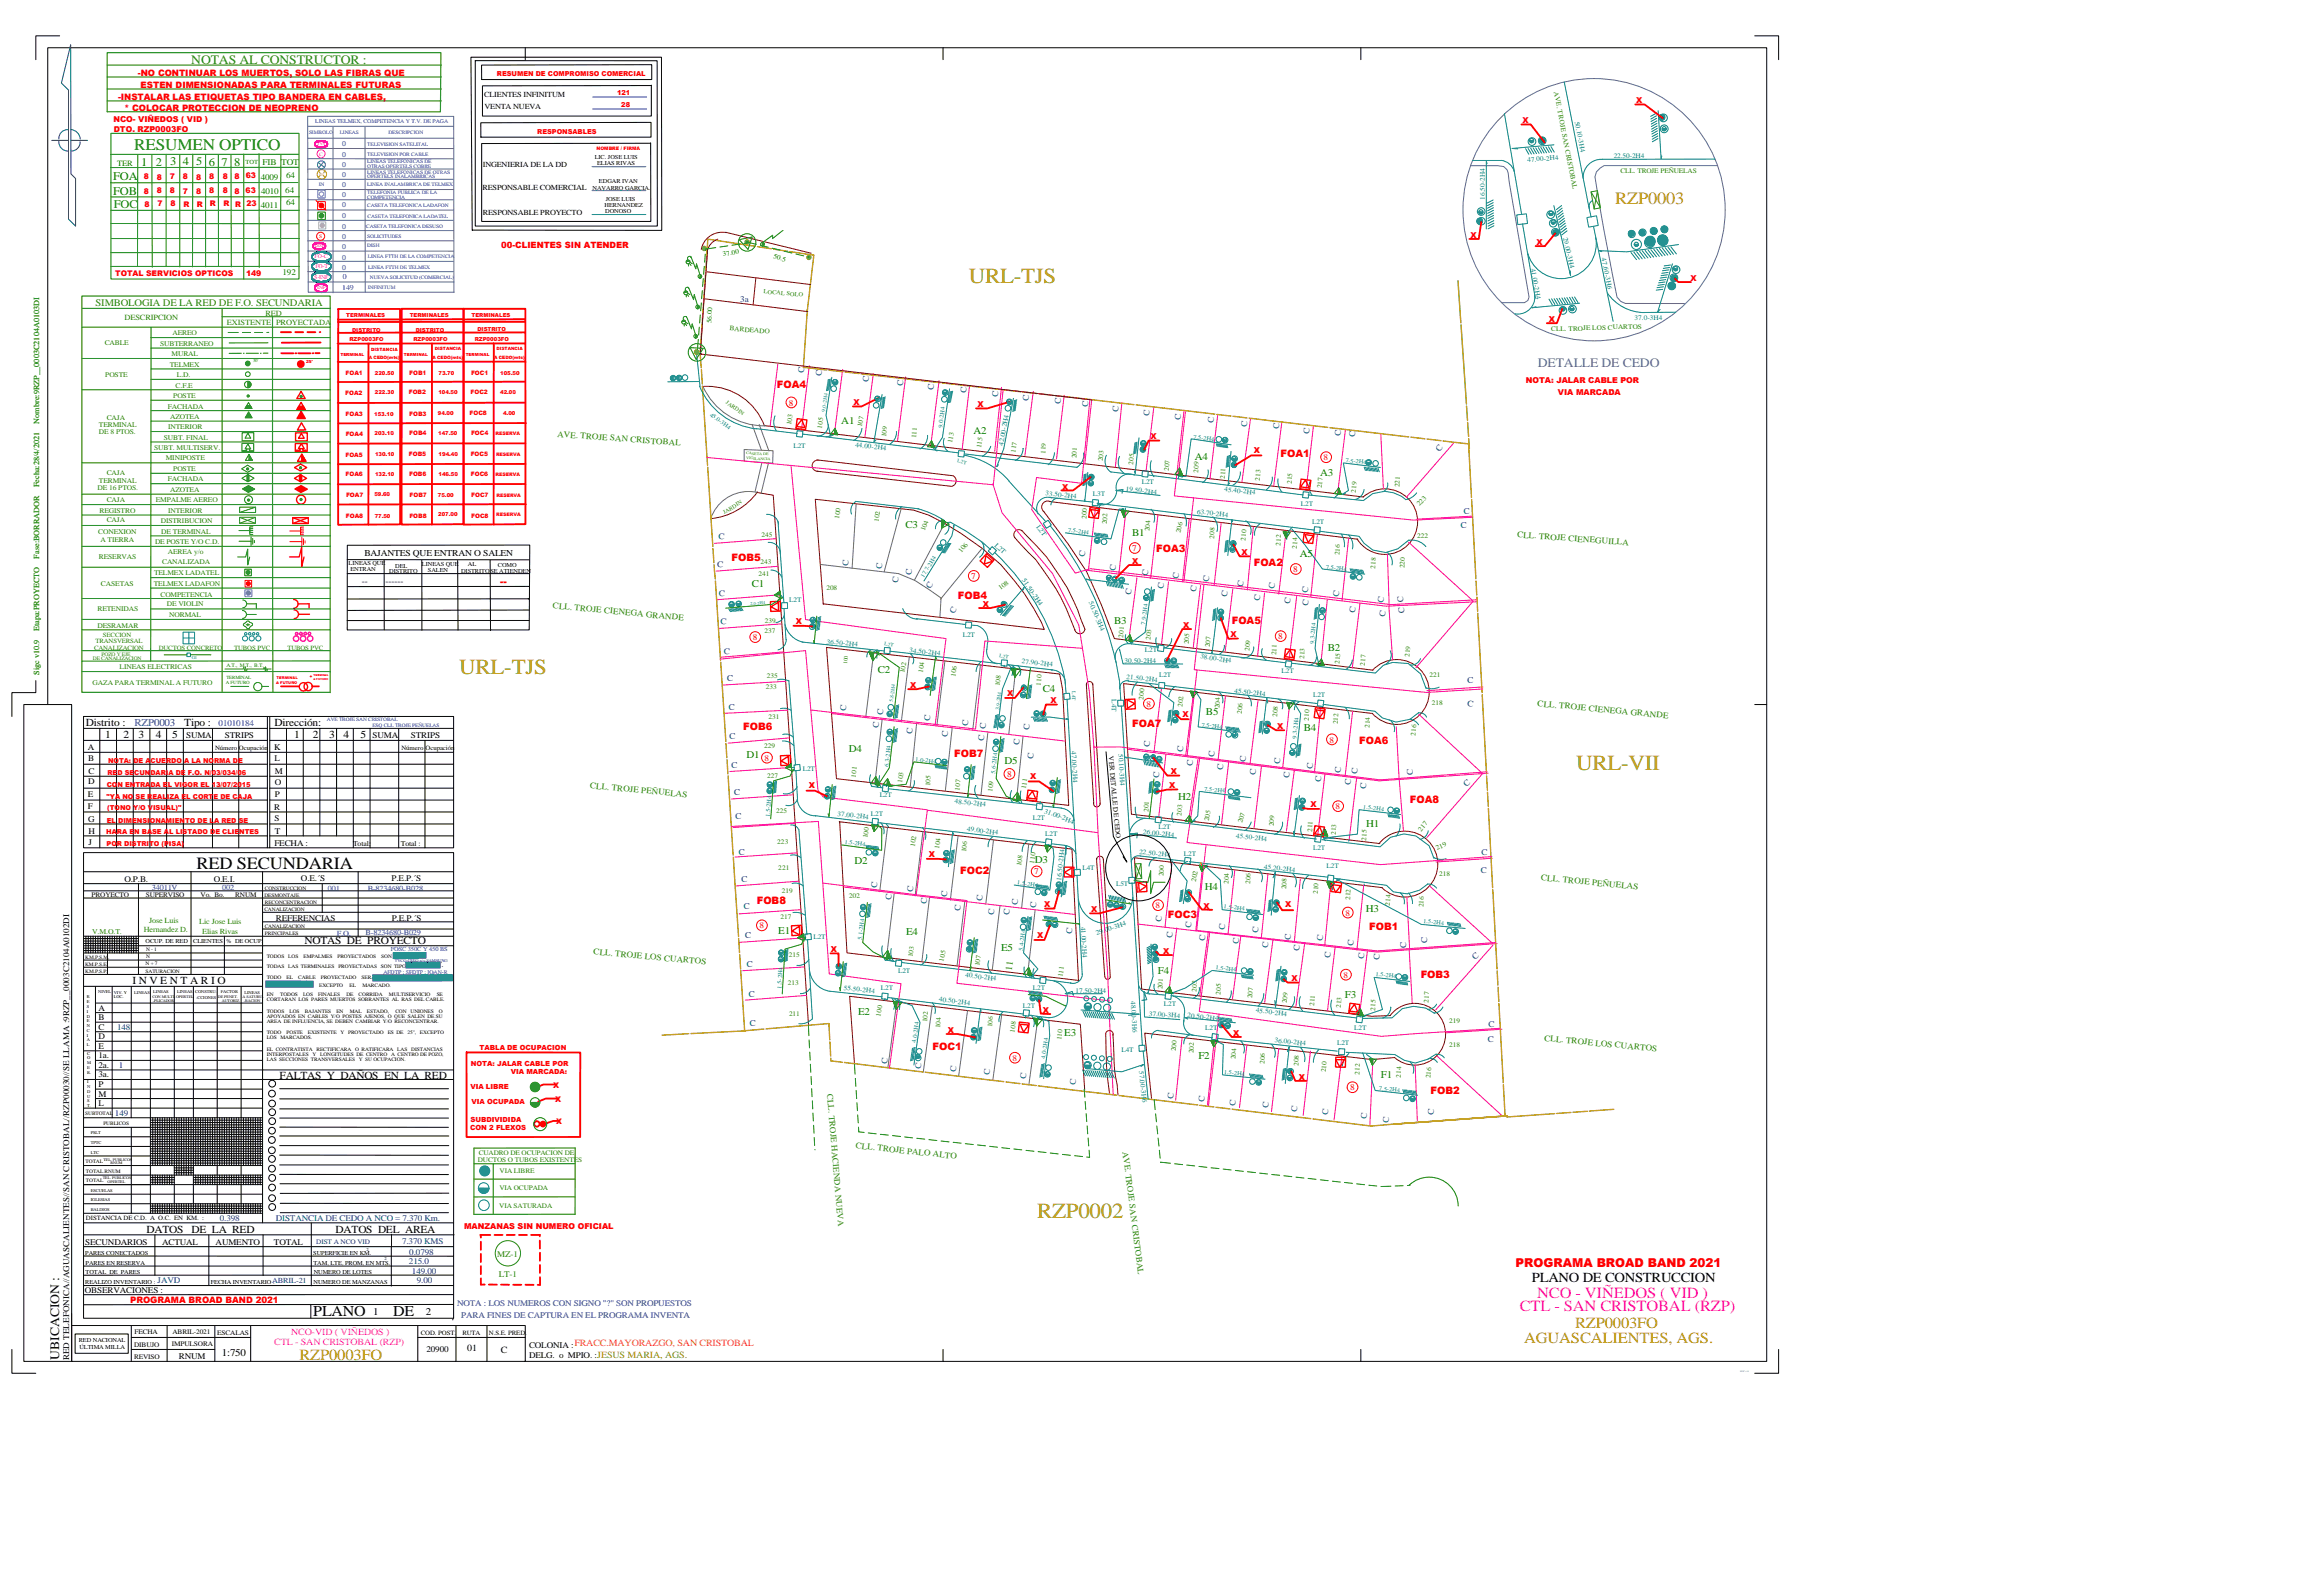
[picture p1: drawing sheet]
<svg xmlns="http://www.w3.org/2000/svg" width="991mm" height="686mm" viewBox="0 0 991 686" stroke-linecap="round" stroke-linejoin="round" font-family="sans-serif">
<defs><g id="words">
<g font-size="9.3" fill="#880">
<text x="416.7" y="121.8">URL-TJS</text>
<text x="197.6" y="289.7">URL-TJS</text>
<text x="678" y="331">URL-VII</text>
<text x="446.2" y="523.5">RZP0002</text>
</g>
<text font-size="7.4" fill="#c4a000" x="694.7" y="87.8">RZP0003</text>
<text font-size="7.4" x="84.5" y="373.5">RED SECUNDARIA</text>
<text font-size="7" fill="#008000" x="57.7" y="64.6">RESUMEN OPTICO</text>
<g font-size="6.7" fill="#f0f">
<text x="653.7" y="563.8">CTL - SAN CRISTOBAL (RZP)</text>
<text x="661.2" y="558.1">NCO - VIÑEDOS ( VID )</text>
</g>
<g font-size="6.7" fill="#c4a000">
<text x="677.5" y="571">RZP0003FO</text>
<text x="655.6" y="577.3">AGUASCALIENTES, AGS.</text>
<text x="128.8" y="584.6">RZP0003FO</text>
</g>
<g font-size="6.5">
<text x="134.7" y="565.8">PLANO</text>
<text x="169.1" y="565.8">DE</text>
</g>
<text font-size="5.9" x="658.9" y="551.2">PLANO DE CONSTRUCCION</text>
<text font-size="5.6" fill="#308400" x="82.3" y="27.6">NOTAS AL CONSTRUCTOR :</text>
<text font-size="5.6" fill="#587088" x="661.5" y="157.8">DETALLE DE CEDO</text>
<text font-size="5.6" x="25.4" y="584.7" transform="rotate(-90 25.4 584.7)">UBICACION :</text>
<text font-size="5.2" fill="#f00" x="651.9" y="545">PROGRAMA BROAD BAND 2021</text>
<g font-size="5" fill="#008000">
<text x="60.7" y="71.3">1</text>
<text x="67.1" y="71.3">2</text>
<text x="73.2" y="71.1">3</text>
<text x="78.7" y="71.1">4</text>
<text x="84.3" y="71.1">5</text>
<text x="89.8" y="71.2">6</text>
<text x="95.3" y="71.4">7 8</text>
<text x="48.6" y="77.6">FOA</text>
<text x="48.6" y="83.8">FOB</text>
<text x="48.9" y="89.4">FOC</text>
</g>
<g font-size="4.6">
<text x="37" y="312.2">Distrito :</text>
<text x="45.3" y="317.2">1</text>
<text x="53.2" y="317.2">2</text>
<text x="59.6" y="317.2">3</text>
<text x="67" y="317.3">4</text>
<text x="74" y="317.3">5</text>
<text x="79.2" y="312.2">Tipo :</text>
<text x="118.1" y="312.2">Dirección:</text>
<text x="126.5" y="317.2">1</text>
<text x="134.5" y="317.3">2</text>
<text x="141.6" y="317.4">3</text>
<text x="147.8" y="317.2">4</text>
<text x="155" y="317.3">5</text>
<text x="131" y="406.1">NOTAS DE PROYECTO</text>
<text x="57" y="423">I N V E N T A R I O</text>
<text x="120.2" y="464">FALTAS Y DAÑOS EN LA RED</text>
<text x="63" y="530">DATOS</text>
<text x="82.4" y="530">DE LA RED</text>
<text x="144.4" y="530.3">DATOS DEL AREA</text>
</g>
<g font-size="4.4" fill="#f00">
<text x="334.2" y="167">FOA4</text>
<text x="550.8" y="196.5">FOA1</text>
<text x="497.3" y="237.2">FOA3</text>
<text x="314.6" y="241.2">FOB5</text>
<text x="539.3" y="243.4">FOA2</text>
<text x="215.1" y="251.5">--</text>
<text x="412" y="257.3">FOB4</text>
<text x="529.8" y="268.2">FOA5</text>
<text x="319.7" y="314">FOB6</text>
<text x="487" y="312.4">FOA7</text>
<text x="584.7" y="320.1">FOA6</text>
<text x="410.4" y="325.3">FOB7</text>
<text x="606.4" y="345.3">FOA8</text>
<text x="413" y="375.8">FOC2</text>
<text x="325.5" y="388.9">FOB8</text>
<text x="502.4" y="394.5">FOC3</text>
<text x="588.9" y="399.8">FOB1</text>
<text x="611.1" y="420.3">FOB3</text>
<text x="401.2" y="451.4">FOC1</text>
<text x="615.3" y="470.3">FOB2</text>
</g>
<g font-size="4.4" fill="#008000">
<text x="361.9" y="182.2">A1</text>
<text x="418.7" y="186.4">A2</text>
<text x="514" y="197.7">A4</text>
<text x="567.8" y="204.6">A3</text>
<text x="389.5" y="227">C3</text>
<text x="487" y="230.5">B1</text>
<text x="559.1" y="239.6">A5</text>
<text x="323.3" y="252.4">C1</text>
<text x="479.2" y="268.2">B3</text>
<text x="571.1" y="279.8">B2</text>
<text x="377.5" y="289.3">C2</text>
<text x="448.5" y="297.7">C4</text>
<text x="518.7" y="307.4">B5</text>
<text x="560.8" y="314.2">B4</text>
<text x="365.2" y="323.5">D4</text>
<text x="321.1" y="325.9">D1</text>
<text x="432.1" y="328.5">D5</text>
<text x="506.8" y="344">H2</text>
<text x="587.7" y="355.7">H1</text>
<text x="367.6" y="371.7">D2</text>
<text x="445.1" y="371.1">D3</text>
<text x="518.2" y="382.5">H4</text>
<text x="587.5" y="392">H3</text>
<text x="334.8" y="401.7">E1</text>
<text x="389.8" y="402.1">E4</text>
<text x="430.6" y="408.8">E5</text>
<text x="498" y="418.7">F4</text>
<text x="578.4" y="429.2">F3</text>
<text x="369.1" y="436.5">E2</text>
<text x="457.8" y="445.6">E3</text>
<text x="515.5" y="455.4">F2</text>
<text x="593.9" y="463.4">F1</text>
</g>
<text font-size="4.4" fill="#00f" x="57.9" y="312.3">RZP0003</text>
<g font-size="4.4">
<text x="160.5" y="565.4">1</text>
<text x="183.2" y="565.5">2</text>
<text x="95.4" y="582.9">1:750</text>
</g>
<text font-size="4.3" fill="#308400" x="41.1" y="131.6">SIMBOLOGIA DE LA RED DE F.O. SECUNDARIA</text>
<g font-size="4.1" fill="#f0f">
<text x="125.2" y="573.8">NCO-VID ( VIÑEDOS )</text>
<text x="117.9" y="578.2">CTL - SAN CRISTOBAL (RZP)</text>
</g>
<g font-size="4.1">
<text x="200.9" y="581">01</text>
<text x="215.4" y="581.6">C</text>
</g>
<text font-size="4.1" fill="#ff6000" x="247.1" y="578.7">FRACC.MAYORAZGO, SAN CRISTOBAL</text>
<text font-size="4" fill="#308400" x="435.2" y="417.5" transform="rotate(-84 435.2 417.5)">11</text>
<text font-size="3.9" x="156.7" y="239">BAJANTES QUE ENTRAN O SALEN</text>
<g font-size="3.8" fill="#f00">
<text x="59.3" y="32.7">-NO CONTINUAR LOS MUERTOS, SOLO LAS FIBRAS QUE</text>
<text x="60.5" y="37.8">ESTEN DIMENSIONADAS PARA TERMINALES FUTURAS</text>
<text x="50.8" y="42.8">-INSTALAR LAS ETIQUETAS TIPO BANDERA EN CABLES,</text>
<text x="53.6" y="47.8">* COLOCAR PROTECCION DE NEOPRENO</text>
<text x="56" y="560.2">PROGRAMA BROAD BAND 2021</text>
</g>
<text font-size="3.8" fill="#008000" x="112.9" y="71">FIB TOT</text>
<g font-size="3.7" fill="#008000">
<text x="112.1" y="77.2">4009</text>
<text x="123.1" y="76.5">64</text>
<text x="112.3" y="83.3">4010</text>
<text x="122.7" y="82.8">64</text>
<text x="112.1" y="89.3">4011</text>
<text x="123" y="88.3">64</text>
<text x="121.5" y="118.4">192</text>
</g>
<g font-size="3.7" fill="#f00">
<text x="215.6" y="106.7">00-CLIENTES SIN ATENDER</text>
<text x="339.3" y="174.4">8</text>
<text x="569.3" y="197.9">8</text>
<text x="487" y="237">7</text>
<text x="556.3" y="246">8</text>
<text x="417.8" y="249">7</text>
<text x="323.8" y="275.3">8</text>
<text x="549.8" y="274.9">8</text>
<text x="493.1" y="303.9">8</text>
<text x="571.8" y="319.3">8</text>
<text x="328.8" y="327.1">8</text>
<text x="433.2" y="334.1">8</text>
<text x="574.5" y="348">8</text>
<text x="444.8" y="376">7</text>
<text x="497.1" y="390.5">8</text>
<text x="578.7" y="393.7">8</text>
<text x="326.6" y="399.2">8</text>
<text x="577.8" y="420.4">8</text>
<text x="435.5" y="456.1">8</text>
<text x="580.7" y="468.8">8</text>
</g>
<g font-size="3.7" fill="#004080">
<text x="318.4" y="129.8">3a</text>
<text x="345.8" y="160.6" transform="rotate(-84 345.8 160.6)">C</text>
<text x="353.4" y="161.5" transform="rotate(-84 353.4 161.5)">C</text>
<text x="373.6" y="164.4" transform="rotate(-84 373.6 164.4)">C</text>
<text x="388.3" y="166" transform="rotate(-84 388.3 166)">C</text>
<text x="401.6" y="167.7" transform="rotate(-84 401.6 167.7)">C</text>
<text x="415.6" y="169.1" transform="rotate(-84 415.6 169.1)">C</text>
<text x="429.1" y="170.8" transform="rotate(-84 429.1 170.8)">C</text>
<text x="442.4" y="172.4" transform="rotate(-84 442.4 172.4)">C</text>
<text x="456.2" y="173.9" transform="rotate(-84 456.2 173.9)">C</text>
<text x="467.9" y="175" transform="rotate(-84 467.9 175)">C</text>
<text x="480.9" y="177" transform="rotate(-84 480.9 177)">C</text>
<text x="494.2" y="178.9" transform="rotate(-84 494.2 178.9)">C</text>
<text x="507.7" y="180.5" transform="rotate(-84 507.7 180.5)">C</text>
<text x="522" y="181.7" transform="rotate(-84 522 181.7)">C</text>
<text x="536.3" y="183.6" transform="rotate(-84 536.3 183.6)">C</text>
<text x="550" y="184.5" transform="rotate(-84 550 184.5)">C</text>
<text x="563.1" y="186.4" transform="rotate(-84 563.1 186.4)">C</text>
<text x="576.6" y="187.6" transform="rotate(-84 576.6 187.6)">C</text>
<text x="582.8" y="187.9" transform="rotate(-84 582.8 187.9)">C</text>
<text x="619.4" y="194.3" transform="rotate(-54 619.4 194.3)">C</text>
<text x="629.6" y="220.9" transform="rotate(-2 629.6 220.9)">C</text>
<text x="628.4" y="227.1" transform="rotate(-2 628.4 227.1)">C</text>
<text x="309" y="231.6" transform="rotate(3 309 231.6)">C</text>
<text x="466.4" y="239.6" transform="rotate(-79 466.4 239.6)">C</text>
<text x="308.5" y="243.9" transform="rotate(3 308.5 243.9)">C</text>
<text x="364.8" y="243.2" transform="rotate(-84 364.8 243.2)">C</text>
<text x="379.3" y="244.9" transform="rotate(-84 379.3 244.9)">C</text>
<text x="479.7" y="245.6" transform="rotate(-79 479.7 245.6)">C</text>
<text x="386.2" y="250.6" transform="rotate(-80 386.2 250.6)">C</text>
<text x="392.1" y="247.3" transform="rotate(-84 392.1 247.3)">C</text>
<text x="493.5" y="247.7" transform="rotate(-79 493.5 247.7)">C</text>
<text x="506.8" y="249.1" transform="rotate(-79 506.8 249.1)">C</text>
<text x="519.9" y="250.3" transform="rotate(-79 519.9 250.3)">C</text>
<text x="309.2" y="256.3" transform="rotate(3 309.2 256.3)">C</text>
<text x="400.2" y="253.4" transform="rotate(-60 400.2 253.4)">C</text>
<text x="486.4" y="255.8" transform="rotate(-79 486.4 255.8)">C</text>
<text x="500.4" y="253.4" transform="rotate(-79 500.4 253.4)">C</text>
<text x="514.4" y="254.6" transform="rotate(-79 514.4 254.6)">C</text>
<text x="527.7" y="256.5" transform="rotate(-79 527.7 256.5)">C</text>
<text x="534.6" y="252.5" transform="rotate(-79 534.6 252.5)">C</text>
<text x="548.1" y="253.4" transform="rotate(-79 548.1 253.4)">C</text>
<text x="562.4" y="254.8" transform="rotate(-79 562.4 254.8)">C</text>
<text x="575.7" y="256.8" transform="rotate(-79 575.7 256.8)">C</text>
<text x="541.7" y="258.4" transform="rotate(-79 541.7 258.4)">C</text>
<text x="554.8" y="259.6" transform="rotate(-79 554.8 259.6)">C</text>
<text x="562.6" y="260.6" transform="rotate(-79 562.6 260.6)">C</text>
<text x="582.8" y="263.4" transform="rotate(-79 582.8 263.4)">C</text>
<text x="594.9" y="259.3" transform="rotate(-79 594.9 259.3)">C</text>
<text x="604.2" y="263.6" transform="rotate(-94 604.2 263.6)">C C</text>
<text x="309.9" y="268.4" transform="rotate(3 309.9 268.4)">C</text>
<text x="410.4" y="264.1" transform="rotate(-60 410.4 264.1)">C</text>
<text x="595.6" y="265.3" transform="rotate(-79 595.6 265.3)">C</text>
<text x="311.4" y="281.2" transform="rotate(3 311.4 281.2)">C</text>
<text x="312.8" y="292.6" transform="rotate(-2 312.8 292.6)">C</text>
<text x="631.3" y="293.8" transform="rotate(-2 631.3 293.8)">C</text>
<text x="313.5" y="305.4" transform="rotate(-2 313.5 305.4)">C</text>
<text x="363.8" y="305.9" transform="rotate(-83 363.8 305.9)">C</text>
<text x="631" y="303.5" transform="rotate(7 631 303.5)">C</text>
<text x="379.8" y="307.6" transform="rotate(-83 379.8 307.6)">C</text>
<text x="399.9" y="309.9" transform="rotate(-83 399.9 309.9)">C</text>
<text x="313.7" y="317.8" transform="rotate(-2 313.7 317.8)">C</text>
<text x="377.8" y="313" transform="rotate(-83 377.8 313)">C</text>
<text x="392.3" y="315.4" transform="rotate(-83 392.3 315.4)">C</text>
<text x="407.5" y="316.8" transform="rotate(-83 407.5 316.8)">C</text>
<text x="416.3" y="312.3" transform="rotate(-83 416.3 312.3)">C</text>
<text x="423.9" y="313.5" transform="rotate(-83 423.9 313.5)">C</text>
<text x="442.7" y="314" transform="rotate(-83 442.7 314)">C</text>
<text x="423.2" y="318.7" transform="rotate(-83 423.2 318.7)">C</text>
<text x="438.4" y="320.2" transform="rotate(-83 438.4 320.2)">C</text>
<text x="494.5" y="321.4" transform="rotate(-83 494.5 321.4)">C</text>
<text x="508.7" y="323.5" transform="rotate(-83 508.7 323.5)">C</text>
<text x="444.3" y="326.3" transform="rotate(-83 444.3 326.3)">C</text>
<text x="513" y="329.4" transform="rotate(-83 513 329.4)">C</text>
<text x="522.2" y="325.6" transform="rotate(-83 522.2 325.6)">C</text>
<text x="535.8" y="327.5" transform="rotate(-83 535.8 327.5)">C</text>
<text x="550.5" y="328.5" transform="rotate(-83 550.5 328.5)">C</text>
<text x="314.7" y="330.1" transform="rotate(-2 314.7 330.1)">C</text>
<text x="498.5" y="334.4" transform="rotate(-83 498.5 334.4)">C</text>
<text x="526" y="331.1" transform="rotate(-83 526 331.1)">C</text>
<text x="540" y="333.2" transform="rotate(-83 540 333.2)">C</text>
<text x="554.6" y="334.6" transform="rotate(-83 554.6 334.6)">C</text>
<text x="564.5" y="330.8" transform="rotate(-83 564.5 330.8)">C</text>
<text x="576.6" y="332.3" transform="rotate(-83 576.6 332.3)">C</text>
<text x="583.8" y="332.7" transform="rotate(-83 583.8 332.7)">C</text>
<text x="607.7" y="333.2" transform="rotate(-90 607.7 333.2)">C</text>
<text x="315.8" y="341.8" transform="rotate(-2 315.8 341.8)">C</text>
<text x="568.1" y="336.1" transform="rotate(-83 568.1 336.1)">C</text>
<text x="580.9" y="337.7" transform="rotate(-83 580.9 337.7)">C</text>
<text x="587.5" y="339.1" transform="rotate(-83 587.5 339.1)">C</text>
<text x="630.8" y="338.2" transform="rotate(-42 630.8 338.2)">C</text>
<text x="316.4" y="352.3" transform="rotate(-2 316.4 352.3)">C</text>
<text x="317.8" y="367.4" transform="rotate(-2 317.8 367.4)">C</text>
<text x="637.2" y="367.4">C</text>
<text x="636.9" y="375.5">C</text>
<text x="318.9" y="379.1" transform="rotate(-2 318.9 379.1)">C</text>
<text x="377.1" y="381.7" transform="rotate(-83 377.1 381.7)">C</text>
<text x="392.6" y="383.6" transform="rotate(-83 392.6 383.6)">C</text>
<text x="383.3" y="387.1" transform="rotate(-83 383.3 387.1)">C</text>
<text x="398.5" y="388.8" transform="rotate(-83 398.5 388.8)">C</text>
<text x="407.3" y="385.5" transform="rotate(-83 407.3 385.5)">C</text>
<text x="422.5" y="387.4" transform="rotate(-83 422.5 387.4)">C</text>
<text x="437.7" y="389.3" transform="rotate(-83 437.7 389.3)">C</text>
<text x="319.9" y="390.7" transform="rotate(-2 319.9 390.7)">C</text>
<text x="413" y="391.6" transform="rotate(-83 413 391.6)">C</text>
<text x="427.5" y="393.5" transform="rotate(-83 427.5 393.5)">C</text>
<text x="434.1" y="393.3" transform="rotate(-83 434.1 393.3)">C</text>
<text x="445.6" y="390.2" transform="rotate(-83 445.6 390.2)">C</text>
<text x="461" y="401.6" transform="rotate(-83 461 401.6)">C</text>
<text x="499.4" y="396.6" transform="rotate(-81 499.4 396.6)">C</text>
<text x="512.3" y="399" transform="rotate(-81 512.3 399)">C</text>
<text x="526.8" y="399.7" transform="rotate(-81 526.8 399.7)">C</text>
<text x="541" y="401.2" transform="rotate(-81 541 401.2)">C</text>
<text x="320.6" y="403.5" transform="rotate(-2 320.6 403.5)">C</text>
<text x="504.2" y="403.5" transform="rotate(-83 504.2 403.5)">C</text>
<text x="518.2" y="404.7" transform="rotate(-83 518.2 404.7)">C</text>
<text x="532.7" y="405.9" transform="rotate(-83 532.7 405.9)">C</text>
<text x="545.3" y="407.8" transform="rotate(-83 545.3 407.8)">C</text>
<text x="555" y="404.2" transform="rotate(-85 555 404.2)">C</text>
<text x="568.8" y="404.5" transform="rotate(-82 568.8 404.5)">C</text>
<text x="582.1" y="406.8" transform="rotate(-82 582.1 406.8)">C</text>
<text x="604.9" y="407.5" transform="rotate(-90 604.9 407.5)">C</text>
<text x="613.9" y="405.6" transform="rotate(-90 613.9 405.6)">C</text>
<text x="558.8" y="408.7" transform="rotate(-83 558.8 408.7)">C</text>
<text x="572.1" y="411.8" transform="rotate(-83 572.1 411.8)">C</text>
<text x="586.6" y="412.5" transform="rotate(-83 586.6 412.5)">C</text>
<text x="593.3" y="412.8" transform="rotate(-83 593.3 412.8)">C</text>
<text x="634.6" y="412.8" transform="rotate(-43 634.6 412.8)">C</text>
<text x="321.3" y="415.6" transform="rotate(-2 321.3 415.6)">C</text>
<text x="322" y="428.7" transform="rotate(-2 322 428.7)">C</text>
<text x="50.4" y="443">148</text>
<text x="322.5" y="441.1" transform="rotate(-2 322.5 441.1)">C</text>
<text x="640.3" y="441.5">C</text>
<text x="640" y="448.2">C</text>
<text x="51.1" y="459.3">1</text>
<text x="381.6" y="457.4" transform="rotate(-83 381.6 457.4)">C</text>
<text x="396.1" y="459.6" transform="rotate(-83 396.1 459.6)">C</text>
<text x="411.1" y="460.8" transform="rotate(-83 411.1 460.8)">C</text>
<text x="425.6" y="462.2" transform="rotate(-83 425.6 462.2)">C</text>
<text x="441.2" y="464.1" transform="rotate(-83 441.2 464.1)">C</text>
<text x="462.6" y="466.7" transform="rotate(-83 462.6 466.7)">C</text>
<text x="504.7" y="472.4" transform="rotate(-83 504.7 472.4)">C</text>
<text x="517.9" y="473.8" transform="rotate(-83 517.9 473.8)">C</text>
<text x="49.4" y="479.8">149</text>
<text x="531.2" y="475.7" transform="rotate(-83 531.2 475.7)">C</text>
<text x="545.5" y="476.4" transform="rotate(-83 545.5 476.4)">C</text>
<text x="557.9" y="478.1" transform="rotate(-83 557.9 478.1)">C</text>
<text x="571.2" y="479.5" transform="rotate(-83 571.2 479.5)">C</text>
<text x="616.5" y="479.3" transform="rotate(-83 616.5 479.3)">C</text>
<text x="587.8" y="481.2" transform="rotate(-83 587.8 481.2)">C</text>
<text x="597.3" y="482.8" transform="rotate(-83 597.3 482.8)">C</text>
<text x="94.5" y="524.9">0.398</text>
<text x="118.6" y="524.9">DISTANCIA DE CEDO A NCO = 7.370 Km.</text>
<text x="172.9" y="534.7">7.370 KMS</text>
<text x="176.1" y="539.5">0.0798</text>
<text x="175.9" y="543.7">215.0</text>
<text x="67.8" y="551.8">JAVD</text>
<text x="177.2" y="547.7">149.00</text>
<text x="179.3" y="551.8">9.00</text>
</g>
<g font-size="3.7" fill="#308400">
<text x="239.6" y="187.7" transform="rotate(4 239.6 187.7)">AVE. TROJE SAN CRISTOBAL</text>
<text x="652.5" y="231" transform="rotate(4 652.5 231)">CLL. TROJE CIENEGUILLA</text>
<text x="237.7" y="261.5" transform="rotate(5 237.7 261.5)">CLL. TROJE CIENEGA GRANDE</text>
<text x="661.2" y="303.5" transform="rotate(5 661.2 303.5)">CLL. TROJE CIENEGA GRANDE</text>
<text x="253.7" y="338.8" transform="rotate(5 253.7 338.8)">CLL. TROJE PEÑUELAS</text>
<text x="662.7" y="378.5" transform="rotate(5 662.7 378.5)">CLL. TROJE PEÑUELAS</text>
<text x="255.2" y="410.2" transform="rotate(5 255.2 410.2)">CLL. TROJE LOS CUARTOS</text>
<text x="664.2" y="447.5" transform="rotate(5 664.2 447.5)">CLL. TROJE LOS CUARTOS</text>
<text x="355.8" y="470.3" transform="rotate(85 355.8 470.3)">CLL. TROJE HACIENDA NUEVA</text>
<text x="368" y="493.6" transform="rotate(6 368 493.6)">CLL. TROJE PALO ALTO</text>
<text x="482.9" y="495.3" transform="rotate(83 482.9 495.3)">AVE. TROJE SAN CRISTOBAL</text>
<text x="213.9" y="540.3">MZ-1</text>
<text x="214.5" y="549.2">LT-1</text>
</g>
<g font-size="3.7">
<text x="155.7" y="251.2">--</text>
<text x="165.9" y="251.2">------</text>
<text x="80.1" y="317.3">SUMA</text>
<text x="96.7" y="317.3">STRIPS</text>
<text x="160.3" y="317.3">SUMA</text>
<text x="176.8" y="317.2">STRIPS</text>
<text x="37.8" y="322.6">A</text>
<text x="117.9" y="322.5">K</text>
<text x="37.9" y="327.4">B</text>
<text x="118" y="327.4">L</text>
<text x="38" y="332.8">C</text>
<text x="118.2" y="332.8">M</text>
<text x="37.9" y="337">D</text>
<text x="118.2" y="337.7">O</text>
<text x="37.8" y="342.9">E</text>
<text x="37.8" y="348">F</text>
<text x="118.2" y="342.9">P</text>
<text x="38" y="353.4">G</text>
<text x="117.9" y="348.1">R</text>
<text x="118.1" y="353.1">S</text>
<text x="38.1" y="358.4">H</text>
<text x="118.2" y="358.5">T</text>
<text x="38" y="363.5">J</text>
<text x="118" y="363.6">FECHA :</text>
<text x="53.5" y="379.1">O.P.B.</text>
<text x="91.9" y="379.2">O.E.I.</text>
<text x="129.5" y="378.9">O.E.´S</text>
<text x="168.4" y="378.9">P.E.P.´S</text>
<text x="118.6" y="395.9">REFERENCIAS</text>
<text x="168.5" y="395.9">P.E.P.´S</text>
<text x="42.4" y="434.5">A</text>
<text x="42.4" y="438.6">B</text>
<text x="42.4" y="442.7">C</text>
<text x="42.4" y="446.8">D</text>
<text x="42.4" y="450.9">E</text>
<text x="42.4" y="455">1a.</text>
<text x="42.4" y="459.1">2a.</text>
<text x="42.4" y="463.3">3a.</text>
<text x="42.4" y="467.4">P</text>
<text x="42.4" y="471.5">M</text>
<text x="42.4" y="475.6">L</text>
<text x="36.7" y="535.3">SECUNDARIOS</text>
<text x="69.7" y="535.4">ACTUAL</text>
<text x="92.8" y="535.5">AUMENTO</text>
<text x="117.9" y="535.3">TOTAL</text>
<text x="36.5" y="556.1">OBSERVACIONES :</text>
<text x="183.4" y="581.4">20900</text>
<text x="227.5" y="579.8">COLONIA :</text>
<text x="29.8" y="585" transform="rotate(-90 29.8 585)">RED TELEFONICA//AGUASCALIENTES//SAN CRISTOBAL//RZP00030//SE LLAMA :9RZP__0003C2104A0102DI</text>
<text x="76.9" y="584.3">RNUM</text>
<text x="227.5" y="584">DELG. o MPIO. :JESUS MARIA, AGS.</text>
</g>
<g font-size="3.7" fill="#00f">
<text x="94" y="312">01010184</text>
<text x="196.6" y="561.5">NOTA : LOS NUMEROS CON SIGNO &quot;?&quot; SON PROPUESTOS</text>
<text x="198.4" y="566.6">PARA FINES DE CAPTURA EN EL PROGRAMA INVENTA</text>
</g>
<g font-size="3.5" fill="#f00">
<text x="703.8" y="44.3">X</text>
<text x="48.8" y="52.6">NCO- VIÑEDOS ( VID )</text>
<text x="654.8" y="52.9">X</text>
<text x="48.9" y="56.6">DTO. RZP0003FO</text>
<text x="632.5" y="102.2">X</text>
<text x="661" y="105.2">X</text>
<text x="727.2" y="120.7">X</text>
<text x="666.2" y="138.5">X</text>
<text x="656.4" y="164.8">NOTA: JALAR CABLE POR</text>
<text x="670.1" y="169.8">VIA MARCADA</text>
<text x="367.2" y="174.3">X</text>
<text x="420.4" y="175">X</text>
<text x="494.8" y="188.8">X</text>
<text x="539.3" y="194.8">X</text>
<text x="456.9" y="210.7">X</text>
<text x="534" y="238.5">X</text>
<text x="487" y="242.5">X</text>
<text x="422.7" y="260.8">X</text>
<text x="342.3" y="268.4">X</text>
<text x="508.9" y="270">X</text>
<text x="529.3" y="273.9">X</text>
<text x="391.5" y="295.7">X</text>
<text x="433.2" y="299.3">X</text>
<text x="451.9" y="302.4">X</text>
<text x="508.6" y="308.3">X</text>
<text x="549.4" y="313.6">X</text>
<text x="443.1" y="334.9">X</text>
<text x="503.6" y="332.7">X</text>
<text x="347.9" y="339">X</text>
<text x="502.8" y="338.8">X</text>
<text x="563.7" y="347">X</text>
<text x="399.5" y="368.5">X</text>
<text x="449.2" y="390.1">X</text>
<text x="469.3" y="392.2">X</text>
<text x="517.7" y="390.8">X</text>
<text x="552.8" y="390.1">X</text>
<text x="446.1" y="403.4">X</text>
<text x="357.3" y="409.4">X</text>
<text x="500.3" y="410">X</text>
<text x="555.5" y="421.7">X</text>
<text x="448.6" y="435.4">X</text>
<text x="407.7" y="444.2">X</text>
<text x="530.4" y="445.4">X</text>
<text x="558.7" y="464.3">X</text>
<text x="199.6" y="528.5">MANZANAS SIN NUMERO OFICIAL</text>
</g>
<text font-size="3.5" fill="#008000" x="50.4" y="71.5">TER</text>
<g font-size="3.4" fill="#308400">
<text x="53.6" y="137.8">DESCRIPCION</text>
<text x="114.1" y="135.7">RED</text>
<text x="97.6" y="139.5">EXISTENTE</text>
<text x="118.7" y="139.7">PROYECTADA</text>
</g>
<g font-size="3.4" fill="#f00">
<text x="238" y="467.6">X</text>
<text x="238.8" y="474">X</text>
</g>
<g font-size="3.3">
<text x="208.2" y="41.8">CLIENTES INFINITUM</text>
<text x="208.4" y="46.9">VENTA NUEVA</text>
<text x="207.6" y="71.6">INGENIERIA DE LA DD</text>
<text x="207.5" y="81.8">RESPONSABLE COMERCIAL</text>
<text x="207.7" y="92.3">RESPONSABLE PROYECTO</text>
<text x="171.3" y="411.8">XAGA.</text>
<text x="176.5" y="415.9">POUYET.</text>
<text x="126.2" y="424">( 0.4 )</text>
</g>
<g font-size="3.3" fill="#f00">
<text x="61.8" y="77">8</text>
<text x="67.5" y="77.3">8</text>
<text x="73.1" y="76.8">7</text>
<text x="78.7" y="77">8</text>
<text x="84.4" y="77.3">8</text>
<text x="89.9" y="76.8">8</text>
<text x="95.8" y="76.9">8</text>
<text x="100.9" y="77">8</text>
<text x="105.7" y="76.7">63</text>
<text x="61.8" y="83.3">8</text>
<text x="67.4" y="83.1">8</text>
<text x="73.1" y="83.1">8</text>
<text x="78.7" y="83.3">7</text>
<text x="84.4" y="83.5">8</text>
<text x="89.9" y="83.1">8</text>
<text x="95.8" y="83.2">8</text>
<text x="100.9" y="83.3">8</text>
<text x="105.7" y="82.9">63</text>
<text x="62.1" y="88.8">8</text>
<text x="67.7" y="88.7">7</text>
<text x="73.4" y="88.6">8</text>
<text x="79" y="88.8">R</text>
<text x="84.7" y="89.1">R</text>
<text x="90.2" y="88.6">R</text>
<text x="96.1" y="88.7">R</text>
<text x="101.2" y="88.8">R</text>
<text x="106" y="88.5">23</text>
<text x="49.6" y="118.5">TOTAL SERVICIOS OPTICOS</text>
<text x="105.9" y="118.5">149</text>
<text x="239.2" y="483.3">X</text>
</g>
<g font-size="3.3" fill="#309820">
<text x="16.8" y="182.1" transform="rotate(-90 16.8 182.1)">Nombre:9RZP__0003C2104A0103DI</text>
<text x="16.8" y="209.5" transform="rotate(-90 16.8 209.5)">Fecha:28/4/2021</text>
<text x="16.8" y="240.2" transform="rotate(-90 16.8 240.2)">Fase:BORRADOR</text>
<text x="16.8" y="271.4" transform="rotate(-90 16.8 271.4)">Etapa:PROYECTO</text>
<text x="16.8" y="290.2" transform="rotate(-90 16.8 290.2)">Sigc v10.9</text>
</g>
<g font-size="3.3" fill="#00f">
<text x="65.4" y="382.9">34011V</text>
<text x="95.6" y="382.8">002</text>
<text x="141" y="382.9">001</text>
<text x="158.2" y="383">B-8234680-B028</text>
<text x="157.2" y="401.9">B-8234680-B029</text>
<text x="144.9" y="402.5">F.O.</text>
</g>
<g font-size="3.3" fill="#308400">
<text x="61.9" y="400.6">Hernandez D.</text>
<text x="64.1" y="397">Jose Luis</text>
<text x="85.7" y="397.5">Lic Jose Luis</text>
<text x="87" y="401.6">Elias Rivas</text>
</g>
<text font-size="3.3" fill="#004080" x="117.1" y="551.8">ABRIL-21</text>
<g font-size="3.2" fill="#00f">
<text x="147.2" y="62.8">0</text>
<text x="147.2" y="71.9">0</text>
<text x="147.2" y="67.4">0</text>
<text x="147.2" y="76">0</text>
<text x="147.2" y="80.3">0</text>
<text x="147.2" y="84.7">0</text>
<text x="147.2" y="89.1">0</text>
<text x="147.2" y="93.8">0</text>
<text x="147.2" y="98.4">0</text>
<text x="147.2" y="107">0</text>
<text x="147.2" y="102.7">0</text>
<text x="147.2" y="111.6">0</text>
<text x="147.2" y="116.1">0</text>
<text x="147.2" y="124.9">149</text>
<text x="147.4" y="120.1">0</text>
</g>
<g font-size="3.2">
<text x="151.8" y="363.6">Total:</text>
<text x="172.4" y="363.6">Total :</text>
</g>
<text font-size="3.2" fill="#308400" x="39.7" y="401.7">V.M.O.T.</text>
<g font-size="3.1" fill="#308400">
<text x="45" y="148.4">CABLE</text>
<text x="68.9" y="148.6">SUBTERRANEO</text>
<text x="74.2" y="144.2">AEREO</text>
<text x="73.8" y="153">MURAL</text>
<text x="73.1" y="157.8">TELMEX</text>
<text x="45.3" y="162.3">POSTE</text>
<text x="75.5" y="166.7">C.F.E</text>
<text x="76.1" y="162.1">L.D.</text>
<text x="74.5" y="171.1">POSTE</text>
<text x="72.2" y="175.8">FACHADA</text>
<text x="73.2" y="180">AZOTEA</text>
<text x="42.5" y="183.7">TERMINAL</text>
<text x="45.9" y="180.8">CAJA</text>
<text x="72.3" y="184.6">INTERIOR</text>
<text x="42.5" y="186.6">DE 8 PTOS.</text>
<text x="70.5" y="189.1">SUBT. FINAL</text>
<text x="66.3" y="193.7">SUBT. MULTISERV.</text>
<text x="71.3" y="197.8">MINIPOSTE</text>
<text x="74.5" y="202.5">POSTE</text>
<text x="42.5" y="207.5">TERMINAL</text>
<text x="45.9" y="204.4">CAJA</text>
<text x="72.2" y="207">FACHADA</text>
<text x="42" y="210.5">DE 16 PTOS.</text>
<text x="45.9" y="215.9">CAJA</text>
<text x="67" y="215.7">EMPALME AEREO</text>
<text x="73.2" y="211.5">AZOTEA</text>
<text x="42.8" y="220.5">REGISTRO</text>
<text x="72.3" y="220.5">INTERIOR</text>
<text x="45.9" y="224.6">CAJA</text>
<text x="69.1" y="225">DISTRIBUCION</text>
<text x="42.2" y="229.7">CONEXION</text>
<text x="43.2" y="232.8">A TIERRA</text>
<text x="66.7" y="234">DE POSTE Y/O C.D.</text>
<text x="69.4" y="229.4">DE TERMINAL</text>
<text x="72.2" y="238.3">AEREA y/o</text>
<text x="42.5" y="240.5">RESERVAS</text>
<text x="69.7" y="242.4">CANALIZADA</text>
<text x="43.4" y="251.8">CASETAS</text>
<text x="66.2" y="251.9">TELMEX LADAFON</text>
<text x="66.3" y="247.3">TELMEX LADATEL</text>
<text x="69" y="256.5">COMPETENCIA</text>
<text x="42" y="262.8">RETENIDAS</text>
<text x="71.7" y="260.7">DE VIOLIN</text>
<text x="42" y="270">DESRAMAR</text>
<text x="72.8" y="265.2">NORMAL</text>
<text x="51.4" y="287.8">LINEAS ELECTRICAS</text>
<text x="39.8" y="294.3">GAZA PARA TERMINAL A FUTURO</text>
</g>
<g font-size="3" fill="#308400">
<text x="668.4" y="39.6" transform="rotate(79 668.4 39.6)">AVE. TROJE SAN CRISTOBAL</text>
<text x="697" y="74.5">CLL. TROJE PEÑUELAS</text>
<text x="313.7" y="142" transform="rotate(5 313.7 142)">BARDEADO</text>
<text x="667.2" y="142.5" transform="rotate(-2 667.2 142.5)">CLL. TROJE LOS CUARTOS</text>
<text x="340.3" y="182.8" transform="rotate(-82 340.3 182.8)">103</text>
<text x="353.5" y="184.3" transform="rotate(-83 353.5 184.3)">105</text>
<text x="370.7" y="183.6" transform="rotate(-79 370.7 183.6)">107</text>
<text x="381.1" y="188" transform="rotate(-83 381.1 188)">109</text>
<text x="394.1" y="188.4" transform="rotate(-86 394.1 188.4)">111</text>
<text x="409.6" y="190.5" transform="rotate(-81 409.6 190.5)">113</text>
<text x="422" y="192.8" transform="rotate(-81 422 192.8)">115</text>
<text x="436.8" y="194.8" transform="rotate(-83 436.8 194.8)">117</text>
<text x="449.7" y="195.2" transform="rotate(-86 449.7 195.2)">119</text>
<text x="463" y="197.1" transform="rotate(-86 463 197.1)">201</text>
<text x="474.4" y="198.3" transform="rotate(-86 474.4 198.3)">203</text>
<text x="487.4" y="199.8" transform="rotate(-86 487.4 199.8)">205</text>
<text x="502.8" y="202.5" transform="rotate(-86 502.8 202.5)">207</text>
<text x="515.3" y="203.2" transform="rotate(-86 515.3 203.2)">209</text>
<text x="526.8" y="206" transform="rotate(-86 526.8 206)">211</text>
<text x="541.9" y="206.7" transform="rotate(-86 541.9 206.7)">213</text>
<text x="555.6" y="208.2" transform="rotate(-86 555.6 208.2)">215</text>
<text x="601.9" y="209.5" transform="rotate(-86 601.9 209.5)">221</text>
<text x="568.6" y="210" transform="rotate(-86 568.6 210)">217</text>
<text x="583.2" y="211.8" transform="rotate(-86 583.2 211.8)">219</text>
<text x="610.5" y="217.8" transform="rotate(-45 610.5 217.8)">223</text>
<text x="361" y="223.1" transform="rotate(-84 361 223.1)">100</text>
<text x="378" y="224.4" transform="rotate(-84 378 224.4)">102</text>
<text x="467.3" y="223.1" transform="rotate(-86 467.3 223.1)">200</text>
<text x="476.1" y="225.5" transform="rotate(-86 476.1 225.5)">202</text>
<text x="327.6" y="230.8">245</text>
<text x="397.8" y="228.5" transform="rotate(-70 397.8 228.5)">104</text>
<text x="494.5" y="228.5" transform="rotate(-86 494.5 228.5)">204</text>
<text x="507.8" y="229.2" transform="rotate(-79 507.8 229.2)">206</text>
<text x="522.2" y="231.6" transform="rotate(-86 522.2 231.6)">208</text>
<text x="535.8" y="232.4" transform="rotate(-86 535.8 232.4)">210</text>
<text x="609.6" y="231.4">222</text>
<text x="413.6" y="237.9" transform="rotate(-53 413.6 237.9)">106</text>
<text x="550.8" y="234.6" transform="rotate(-86 550.8 234.6)">212</text>
<text x="557.8" y="235.9" transform="rotate(-86 557.8 235.9)">214</text>
<text x="576.2" y="238.8" transform="rotate(-86 576.2 238.8)">216</text>
<text x="327.2" y="242.5">243</text>
<text x="591.6" y="244.5" transform="rotate(-86 591.6 244.5)">218</text>
<text x="604.1" y="244.3" transform="rotate(-86 604.1 244.3)">220</text>
<text x="326.3" y="247.5">241</text>
<text x="355.5" y="253.6">208</text>
<text x="430.4" y="253.8" transform="rotate(-36 430.4 253.8)">108</text>
<text x="329" y="267.8">239</text>
<text x="328.8" y="272.3">237</text>
<text x="483.2" y="274.1" transform="rotate(-86 483.2 274.1)">201</text>
<text x="494.9" y="275.1" transform="rotate(-86 494.9 275.1)">203</text>
<text x="511.3" y="277" transform="rotate(-86 511.3 277)">205</text>
<text x="520.4" y="278.3" transform="rotate(-86 520.4 278.3)">207</text>
<text x="537.5" y="279.9" transform="rotate(-86 537.5 279.9)">209</text>
<text x="548.9" y="281.7" transform="rotate(-86 548.9 281.7)">211</text>
<text x="561" y="283.3" transform="rotate(-86 561 283.3)">213</text>
<text x="576.2" y="285.4" transform="rotate(-86 576.2 285.4)">215</text>
<text x="587.1" y="286.2" transform="rotate(-86 587.1 286.2)">217</text>
<text x="606.3" y="282.5" transform="rotate(-86 606.3 282.5)">219</text>
<text x="329.8" y="291.4">235</text>
<text x="389.1" y="289.5" transform="rotate(-81 389.1 289.5)">102</text>
<text x="396.9" y="289.4" transform="rotate(-82 396.9 289.4)">104</text>
<text x="411" y="291.1" transform="rotate(-82 411 291.1)">106</text>
<text x="614.9" y="291">221</text>
<text x="329.4" y="296.5">233</text>
<text x="430" y="295" transform="rotate(-84 430 295)">108</text>
<text x="447.8" y="294.9" transform="rotate(-87 447.8 294.9)">110</text>
<text x="491.9" y="300.8" transform="rotate(-86 491.9 300.8)">200</text>
<text x="508.7" y="303.9" transform="rotate(-86 508.7 303.9)">202</text>
<text x="524.6" y="304.5" transform="rotate(-86 524.6 304.5)">204</text>
<text x="615.9" y="303.1">218</text>
<text x="330.5" y="309.1">231</text>
<text x="534.2" y="307" transform="rotate(-86 534.2 307)">206</text>
<text x="549.4" y="308.2" transform="rotate(-86 549.4 308.2)">208</text>
<text x="562.9" y="309.8" transform="rotate(-86 562.9 309.8)">210</text>
<text x="575.4" y="311.4" transform="rotate(-86 575.4 311.4)">212</text>
<text x="589" y="313.1" transform="rotate(-86 589 313.1)">214</text>
<text x="608.9" y="316.3" transform="rotate(-86 608.9 316.3)">216</text>
<text x="328.7" y="321.8">229</text>
<text x="330" y="334.6">227</text>
<text x="368.1" y="334.4" transform="rotate(-84 368.1 334.4)">101</text>
<text x="388.1" y="336.6" transform="rotate(-84 388.1 336.6)">103</text>
<text x="400" y="338.2" transform="rotate(-87 400 338.2)">105</text>
<text x="412.7" y="339.9" transform="rotate(-83 412.7 339.9)">107</text>
<text x="426.8" y="340.4" transform="rotate(-84 426.8 340.4)">109</text>
<text x="441.3" y="339.4" transform="rotate(-82 441.3 339.4)">111</text>
<text x="333.8" y="349.5">225</text>
<text x="494" y="349.2" transform="rotate(-87 494 349.2)">201</text>
<text x="508.3" y="350.7" transform="rotate(-87 508.3 350.7)">203</text>
<text x="520" y="353.1" transform="rotate(-81 520 353.1)">205</text>
<text x="534.2" y="354.1" transform="rotate(-73 534.2 354.1)">207</text>
<text x="547.9" y="355.3" transform="rotate(-87 547.9 355.3)">209</text>
<text x="564.4" y="357.8" transform="rotate(-87 564.4 357.8)">211</text>
<text x="574.5" y="359" transform="rotate(-87 574.5 359)">213</text>
<text x="611.3" y="357.6" transform="rotate(-50 611.3 357.6)">217</text>
<text x="334.3" y="363">223</text>
<text x="373.2" y="360.4" transform="rotate(-83 373.2 360.4)">100</text>
<text x="393.4" y="364.1" transform="rotate(-80 393.4 364.1)">102</text>
<text x="404" y="365.1" transform="rotate(-83 404 365.1)">104</text>
<text x="587.6" y="361.4" transform="rotate(-87 587.6 361.4)">215</text>
<text x="618.2" y="365.5" transform="rotate(-26 618.2 365.5)">219</text>
<text x="415.5" y="366.5" transform="rotate(-84 415.5 366.5)">106</text>
<text x="444.9" y="371.3" transform="rotate(-83 444.9 371.3)">110</text>
<text x="334.8" y="374.3">221</text>
<text x="439.3" y="372.5" transform="rotate(-82 439.3 372.5)">108</text>
<text x="500.5" y="376.7" transform="rotate(-87 500.5 376.7)">200</text>
<text x="619" y="376.6">218</text>
<text x="514.3" y="379.1" transform="rotate(-79 514.3 379.1)">202</text>
<text x="528.4" y="380" transform="rotate(-87 528.4 380)">204</text>
<text x="537.7" y="380.2" transform="rotate(-87 537.7 380.2)">206</text>
<text x="553.2" y="382.3" transform="rotate(-87 553.2 382.3)">208</text>
<text x="336.3" y="384">219</text>
<text x="365.3" y="386.3" transform="rotate(-4 365.3 386.3)">202</text>
<text x="566.8" y="384.3" transform="rotate(-87 566.8 384.3)">210</text>
<text x="580.7" y="386.9" transform="rotate(-87 580.7 386.9)">212</text>
<text x="597.9" y="389.4" transform="rotate(-85 597.9 389.4)">214</text>
<text x="335.8" y="395.3">217</text>
<text x="612.3" y="390.2" transform="rotate(-87 612.3 390.2)">216</text>
<text x="339.3" y="411.6">215</text>
<text x="392.7" y="411.5" transform="rotate(-84 392.7 411.5)">103</text>
<text x="405.9" y="413.5" transform="rotate(-79 405.9 413.5)">105</text>
<text x="421.3" y="415.5" transform="rotate(-82 421.3 415.5)">107</text>
<text x="338.8" y="423.4">213</text>
<text x="457.1" y="420.2" transform="rotate(-82 457.1 420.2)">111</text>
<text x="500" y="425.3" transform="rotate(-87 500 425.3)">201</text>
<text x="514.6" y="426.4" transform="rotate(-87 514.6 426.4)">203</text>
<text x="525" y="427.7" transform="rotate(-87 525 427.7)">205</text>
<text x="538.6" y="429.2" transform="rotate(-87 538.6 429.2)">207</text>
<text x="553.6" y="431.4" transform="rotate(-87 553.6 431.4)">209</text>
<text x="614.4" y="431.2" transform="rotate(-87 614.4 431.2)">217</text>
<text x="339.4" y="436.9">211</text>
<text x="378.8" y="437.1" transform="rotate(-80 378.8 437.1)">100</text>
<text x="565.3" y="432.6" transform="rotate(-87 565.3 432.6)">211</text>
<text x="576.7" y="433.5" transform="rotate(-87 576.7 433.5)">213</text>
<text x="591.4" y="434.6" transform="rotate(-87 591.4 434.6)">215</text>
<text x="398.9" y="439.6" transform="rotate(-87 398.9 439.6)">102</text>
<text x="404.5" y="442.1" transform="rotate(-87 404.5 442.1)">104</text>
<text x="426.8" y="441.8" transform="rotate(-87 426.8 441.8)">106</text>
<text x="436.4" y="443.9" transform="rotate(-82 436.4 443.9)">108</text>
<text x="623.3" y="439.7">219</text>
<text x="456.6" y="447.4" transform="rotate(-84 456.6 447.4)">110</text>
<text x="505.8" y="452" transform="rotate(-87 505.8 452)">200</text>
<text x="513.3" y="452.8" transform="rotate(-87 513.3 452.8)">202</text>
<text x="531.5" y="455.5" transform="rotate(-87 531.5 455.5)">204</text>
<text x="623.4" y="450.2">218</text>
<text x="543.9" y="457.5" transform="rotate(-87 543.9 457.5)">206</text>
<text x="558.5" y="458.4" transform="rotate(-87 558.5 458.4)">208</text>
<text x="570.3" y="461.1" transform="rotate(-87 570.3 461.1)">210</text>
<text x="584.8" y="462" transform="rotate(-87 584.8 462)">212</text>
<text x="602.5" y="463.3" transform="rotate(-87 602.5 463.3)">214</text>
<text x="615.3" y="463.7" transform="rotate(-87 615.3 463.7)">216</text>
<text x="205.9" y="496.5">CUADRO DE OCUPACION DE</text>
<text x="205.5" y="499.7">DUCTOS O TUBOS EXISTENTES</text>
<text x="214.9" y="504.4">VIA LIBRE</text>
<text x="214.8" y="511.7">VIA OCUPADA</text>
<text x="214.8" y="519.3">VIA SATURADA</text>
</g>
<g font-size="3" fill="#008080">
<text x="677.4" y="52.4" transform="rotate(79 677.4 52.4)">50.10-3H4</text>
<text x="657" y="69.8" transform="rotate(-5 657 69.8)">47.00-2H4</text>
<text x="694.1" y="67.9">22.50-2H4</text>
<text x="638.7" y="85.9" transform="rotate(-90 638.7 85.9)">16.50-2H4</text>
<text x="672.4" y="102.3" transform="rotate(77 672.4 102.3)">29.00-3H4</text>
<text x="688.9" y="111.1" transform="rotate(78 688.9 111.1)">47.60-3H6</text>
<text x="658.4" y="115.5" transform="rotate(80 658.4 115.5)">41.00-2H4</text>
<text x="703.1" y="137.6">37.0-3H4</text>
<text x="431.5" y="191.8" transform="rotate(-79 431.5 191.8)">42.00-2H4</text>
<text x="341.3" y="192.7">L2T</text>
<text x="367.8" y="192" transform="rotate(7 367.8 192)">44.00-2H4</text>
<text x="491.1" y="208.1">L2T</text>
<text x="449.6" y="212.9" transform="rotate(6 449.6 212.9)">33.50-2H4</text>
<text x="470.1" y="213.4">L3T</text>
<text x="484.1" y="211.1" transform="rotate(7 484.1 211.1)">19.50-2H4</text>
<text x="526.5" y="211.3" transform="rotate(6 526.5 211.3)">45.40-2H4</text>
<text x="514.8" y="220.8" transform="rotate(7 514.8 220.8)">63.70-2H4</text>
<text x="559.6" y="217.7">L2T</text>
<text x="445.7" y="226.4" transform="rotate(55 445.7 226.4)">L2T</text>
<text x="564.4" y="225.3">L2T</text>
<text x="427.7" y="234.7" transform="rotate(44 427.7 234.7)">L2T</text>
<text x="439.5" y="249.5" transform="rotate(56 439.5 249.5)">51.50-2H4</text>
<text x="339.5" y="259">L2T</text>
<text x="468.4" y="258.9" transform="rotate(68 468.4 258.9)">50.50-3H4</text>
<text x="414.1" y="274">L2T</text>
<text x="355.5" y="276.7" transform="rotate(6 355.5 276.7)">36.50-2H4</text>
<text x="391.1" y="280.4" transform="rotate(6 391.1 280.4)">34.50-2H4</text>
<text x="492.5" y="280.4">L2T</text>
<text x="439.4" y="285.2" transform="rotate(6 439.4 285.2)">27.90-2H4</text>
<text x="483.7" y="284.9">30.50-2H4</text>
<text x="516.2" y="283.1" transform="rotate(8 516.2 283.1)">38.00-2H4</text>
<text x="484.5" y="291.9" transform="rotate(6 484.5 291.9)">21.50-2H4</text>
<text x="498.6" y="291.2">L2T</text>
<text x="551.3" y="289.3">L2T</text>
<text x="530.8" y="297.8" transform="rotate(6 530.8 297.8)">45.50-2H4</text>
<text x="564.8" y="299.8">L2T</text>
<text x="478.2" y="300.7" transform="rotate(89 478.2 300.7)">L4T</text>
<text x="460.9" y="323" transform="rotate(87 460.9 323)">47.00-2H4</text>
<text x="481.1" y="324.3" transform="rotate(87 481.1 324.3)">50.10-3H4</text>
<text x="345.3" y="331.7">L2T</text>
<text x="378.4" y="342.8">L2T</text>
<text x="410.6" y="345.4" transform="rotate(6 410.6 345.4)">48.50-2H4</text>
<text x="360.1" y="350.7" transform="rotate(7 360.1 350.7)">37.00-2H4</text>
<text x="374.6" y="350.9">L2T</text>
<text x="444.2" y="352.5">L2T</text>
<text x="449" y="349.4" transform="rotate(21 449 349.4)">31.00-2H4</text>
<text x="415.9" y="357.3" transform="rotate(7 415.9 357.3)">49.00-2H4</text>
<text x="449.6" y="359.5">L2T</text>
<text x="491.5" y="358.5" transform="rotate(6 491.5 358.5)">26.00-2H4</text>
<text x="498.3" y="356.5">L2T</text>
<text x="531.5" y="360.1" transform="rotate(7 531.5 360.1)">45.50-2H4</text>
<text x="564.8" y="365.3">L2T</text>
<text x="489.9" y="367.2" transform="rotate(6 489.9 367.2)">22.50-2H4</text>
<text x="509.3" y="368.2">L2T</text>
<text x="465.6" y="374">L4T</text>
<text x="543.6" y="373.5" transform="rotate(6 543.6 373.5)">45.20-2H4</text>
<text x="570.6" y="373.2">L2T</text>
<text x="456.4" y="378.7" transform="rotate(-84 456.4 378.7)">16.50-2H4</text>
<text x="480.1" y="380.9">L5T</text>
<text x="464.9" y="398.4" transform="rotate(87 464.9 398.4)">41.00-2H4</text>
<text x="349.9" y="403.6">L2T</text>
<text x="471.8" y="402.2" transform="rotate(-19 471.8 402.2)">29.00-3H4</text>
<text x="386.3" y="418.3">L2T</text>
<text x="362.8" y="425.5" transform="rotate(7 362.8 425.5)">55.50-2H4</text>
<text x="378.9" y="425.7">L2T</text>
<text x="415.1" y="420.1" transform="rotate(7 415.1 420.1)">40.50-2H4</text>
<text x="444.2" y="425.5">L2T</text>
<text x="403.9" y="430.5" transform="rotate(7 403.9 430.5)">40.50-2H4</text>
<text x="462.7" y="426.9">17.50-2H4</text>
<text x="486.5" y="430.5" transform="rotate(87 486.5 430.5)">48.00-3H6</text>
<text x="440" y="433.2">L2T</text>
<text x="494.2" y="436.7" transform="rotate(5 494.2 436.7)">37.00-3H4</text>
<text x="500.6" y="432.4">L2T</text>
<text x="510.6" y="437.4" transform="rotate(6 510.6 437.4)">20.50-2H4</text>
<text x="540.1" y="435.3" transform="rotate(6 540.1 435.3)">45.50-2H4</text>
<text x="518.4" y="443">L2T</text>
<text x="582.5" y="442.9">L2T</text>
<text x="548.2" y="448.2" transform="rotate(6 548.2 448.2)">36.00-2H4</text>
<text x="575.1" y="449.3">L2T</text>
<text x="482.3" y="452.4">L4T</text>
<text x="489.9" y="460.6" transform="rotate(84 489.9 460.6)">57.00-3H6</text>
</g>
<g font-size="3" fill="#008000">
<text x="311.1" y="110.3" transform="rotate(-12 311.1 110.3)">37.00</text>
<text x="332.5" y="111.1" transform="rotate(15 332.5 111.1)">50.5</text>
<text x="306.1" y="139" transform="rotate(-88 306.1 139)">56.00</text>
</g>
<g font-size="3">
<text x="476.9" y="325.2" transform="rotate(85 476.9 325.2)">VER DETALLE DE CEDO</text>
<text x="39.4" y="385.7">PROYECTO</text>
<text x="62.7" y="385.9">SUPERVISO</text>
<text x="86.3" y="385.7">Vo. Bo.</text>
<text x="101.2" y="385.7">RNUM</text>
<text x="160.2" y="421.1">ACREBg-3</text>
<text x="179" y="421.1">SCREeBh-3</text>
<text x="57.8" y="573.6">FECHA</text>
<text x="74.2" y="573.6">ABRIL-2021</text>
<text x="93.5" y="574">ESCALAS</text>
<text x="57.7" y="579">DIBUJO</text>
<text x="74" y="578.7">IMPULSORA</text>
<text x="57.7" y="584.2">REVISO</text>
</g>
<g font-size="3" fill="#f00">
<text x="206.2" y="451.3">TABLA DE OCUPACION</text>
<text x="202.5" y="458.2">NOTA: JALAR CABLE POR</text>
<text x="219.7" y="461.7">VIA MARCADA:</text>
<text x="202.3" y="468.4">VIA LIBRE</text>
<text x="202.8" y="474.8">VIA OCUPADA</text>
<text x="202.4" y="482.5">SUBDIVIDIDA</text>
<text x="202.2" y="486.1">CON 2 FLEXOS</text>
</g>
<text font-size="3" fill="#004080" x="136" y="534.9">DIST A NCO VID</text>
<g font-size="2.9" fill="#f00">
<text x="213.7" y="32.8">RESUMEN DE COMPROMISO COMERCIAL</text>
<text x="265.4" y="40.9">121</text>
<text x="267.3" y="46.1">28</text>
<text x="231.1" y="57.4">RESPONSABLES</text>
<text x="46.5" y="328">NOTA: DE ACUERDO A LA NORMA DE</text>
<text x="46.2" y="333.4">RED SECUNDARIA DE F.O. N/03/034/06</text>
<text x="45.9" y="338.6">CON ENTRADA EL VIGOR EL 13/07/2015</text>
<text x="45.8" y="343.6">&quot;YA NO SE REALIZA EL CORTE DE CAJA</text>
<text x="46" y="353.8">EL DIMENSIONAMIENTO DE LA RED SE</text>
<text x="46.1" y="348.4">(TONO Y/O VISUAL)&quot;</text>
<text x="45.7" y="358.7">HARA EN BASE AL LISTADO DE CLIENTES</text>
<text x="45.8" y="363.8">POR DISTRITO (PISA)</text>
</g>
<g font-size="2.8" fill="#308400">
<text x="44.3" y="273.9">SECCION</text>
<text x="40.5" y="279.3">CANALIZACION</text>
<text x="41.1" y="276.5">TRANSVERSAL</text>
<text x="68.3" y="279.4">DUCTOS CONCRETO</text>
<text x="100.7" y="279.4">TUBOS PVC</text>
<text x="123.6" y="279.4">TUBOS PVC</text>
</g>
<g font-size="2.8">
<text x="92.5" y="322.3">Número</text>
<text x="102.8" y="322.5">Ocupación</text>
<text x="172.7" y="322.3">Número</text>
<text x="183" y="322.5">Ocupación</text>
<text x="37" y="524.8">DISTANCIA DE C.D. A O.C. EN KM. :</text>
<text x="181" y="574.2">COD. POST.</text>
<text x="198.9" y="574">RUTA</text>
<text x="210.3" y="574">N.S.E. PRED.</text>
</g>
<text font-size="2.7" fill="#008000" x="105.6" y="70.7">TOT</text>
<g font-size="2.6">
<text x="255.8" y="68.3">LIC. JOSE LUIS</text>
<text x="256.8" y="71">ELIAS RIVAS</text>
<text x="254.9" y="81.7">NAVARRO GARCIA.</text>
<text x="257.6" y="78.8">EDGAR IVAN</text>
<text x="260.1" y="89">HERNANDEZ</text>
<text x="260.5" y="86.6">JOSE LUIS</text>
<text x="260.3" y="91.8">DONOSO</text>
<text x="149.9" y="243.1">LINEAS QUE</text>
<text x="150.7" y="245.7">ENTRAN</text>
<text x="170" y="244">DEL</text>
<text x="181.5" y="243.3">LINEAS QUE</text>
<text x="184.1" y="246">SALEN</text>
<text x="201.3" y="243.3">AL</text>
<text x="214.2" y="243.9">COMO</text>
<text x="167.4" y="246.4">DISTRITO</text>
<text x="198.3" y="246.3">DISTRITOSE ATIENDEN</text>
<text x="62.7" y="405.6">OCUP. DE RED</text>
<text x="83.1" y="405.5">CLIENTES</text>
<text x="97.5" y="405.6">% DE OCUP.</text>
<text x="36.7" y="539.5">PARES CONECTADOS</text>
<text x="134.7" y="539.6">SUPERFICIE EN KM.</text>
<text x="36.8" y="543.9">PARES EN RESERVA</text>
<text x="134.8" y="543.9">TAM. LTE. PROM. EN MTS.</text>
<text x="36.8" y="547.9">TOTAL DE PARES</text>
<text x="134.9" y="552">NUMERO DE MANZANAS</text>
<text x="135" y="547.7">NUMERO DE LOTES</text>
<text x="36.7" y="552.1">REALIZO INVENTARIO :</text>
<text x="90.7" y="552.2">FECHA INVENTARIO :</text>
<text x="33.9" y="577.1">RED NACIONAL</text>
<text x="34.2" y="580.2">ÚLTIMA MILLA</text>
</g>
<text font-size="2.6" fill="#308400" x="328.5" y="126.1" transform="rotate(5 328.5 126.1)">LOCAL SOLO</text>
<g font-size="2.6" fill="#f00">
<text x="148.7" y="161.2">FOA1</text>
<text x="176" y="161.1">FOB1</text>
<text x="202.6" y="161.1">FOC1</text>
<text x="148.5" y="169.7">FOA2</text>
<text x="175.9" y="169.6">FOB2</text>
<text x="202.4" y="169.5">FOC2</text>
<text x="148.7" y="178.7">FOA3</text>
<text x="176" y="178.7">FOB3</text>
<text x="202" y="178.6">FOC8</text>
<text x="148.7" y="187.3">FOA4</text>
<text x="176.1" y="187.2">FOB4</text>
<text x="202.6" y="187.2">FOC4</text>
<text x="148.6" y="196.3">FOA5</text>
<text x="175.9" y="196.2">FOB5</text>
<text x="202.5" y="196.2">FOC5</text>
<text x="148.7" y="204.9">FOA6</text>
<text x="176" y="204.8">FOB6</text>
<text x="202.6" y="204.8">FOC6</text>
<text x="148.8" y="213.7">FOA7</text>
<text x="176.2" y="213.6">FOB7</text>
<text x="202.7" y="213.6">FOC7</text>
<text x="148.8" y="222.9">FOA8</text>
<text x="176.1" y="222.8">FOB8</text>
<text x="202.7" y="222.8">FOC8</text>
</g>
<g font-size="2.6" fill="#008080">
<text x="305.1" y="178.7" transform="rotate(35 305.1 178.7)">45.0-3H4</text>
<text x="405.3" y="184.1" transform="rotate(-83 405.3 184.1)">9.0-2H4</text>
<text x="513.2" y="188.6" transform="rotate(8 513.2 188.6)">7.5-2H4</text>
<text x="578.7" y="198.6" transform="rotate(6 578.7 198.6)">7.5-2H4</text>
<text x="459.3" y="228.6" transform="rotate(8 459.3 228.6)">7.5-2H4</text>
<text x="570.2" y="244.6" transform="rotate(6 570.2 244.6)">7.5-2H4</text>
<text x="397.3" y="248.6" transform="rotate(-58 397.3 248.6)">17.7-2H4</text>
<text x="492.6" y="268.6" transform="rotate(-83 492.6 268.6)">7.9-2H4</text>
<text x="565.2" y="276.9" transform="rotate(-85 565.2 276.9)">9.3-2H4</text>
<text x="516.8" y="312.5" transform="rotate(6 516.8 312.5)">7.5-2H4</text>
<text x="557.7" y="317.6" transform="rotate(-84 557.7 317.6)">9.3-2H4</text>
<text x="382.2" y="329.7" transform="rotate(-83 382.2 329.7)">6.3-2H4</text>
<text x="393.7" y="327.3" transform="rotate(7 393.7 327.3)">1.0-2H4</text>
<text x="428" y="332.8" transform="rotate(-83 428 332.8)">5.6-2H4</text>
<text x="517.9" y="339.9" transform="rotate(6 517.9 339.9)">7.5-2H4</text>
<text x="586.2" y="347.7" transform="rotate(7 586.2 347.7)">1.5-2H4</text>
<text x="331.1" y="351.2" transform="rotate(-85 331.1 351.2)">1.5-2H4</text>
<text x="363.3" y="362.7" transform="rotate(7 363.3 362.7)">1.5-2H4</text>
<text x="437.4" y="380.2" transform="rotate(8 437.4 380.2)">1.5-2H4</text>
<text x="526.3" y="390.6" transform="rotate(6 526.3 390.6)">1.5-2H4</text>
<text x="612.1" y="396.8" transform="rotate(6 612.1 396.8)">1.5-2H4</text>
<text x="370.8" y="404.2" transform="rotate(-83 370.8 404.2)">5.1-2H4</text>
<text x="440" y="408.9" transform="rotate(-83 440 408.9)">5.4-2H4</text>
<text x="522.8" y="416.8" transform="rotate(6 522.8 416.8)">1.5-2H4</text>
<text x="591.7" y="419.6" transform="rotate(6 591.7 419.6)">1.5-2H4</text>
<text x="336.1" y="425.1" transform="rotate(-86 336.1 425.1)">1.5-2H4</text>
<text x="394" y="448.4" transform="rotate(-81 394 448.4)">4.0-2H4</text>
<text x="449.6" y="455.4" transform="rotate(-81 449.6 455.4)">4.0-2H4</text>
<text x="526.4" y="461.7" transform="rotate(5 526.4 461.7)">1.5-2H4</text>
<text x="593.1" y="468.8" transform="rotate(6 593.1 468.8)">7.5-2H4</text>
</g>
<text font-size="2.6" fill="#00f" x="168.1" y="408.9">FOSC 350C Y 450 BS</text>
<g font-size="2.4" fill="#00f">
<text x="135.6" y="53">LINEAS TELMEX, COMPETENCIA Y T.V. DE PAGA</text>
<text x="164.9" y="418.6">AFDTP ; SFDTP ; IOAN-R</text>
</g>
<g font-size="2.4" fill="#f0f">
<text x="135.3" y="111.1">FO-C</text>
<text x="135.2" y="119.9">S-INF</text>
<text x="135.7" y="115.4">FO-T</text>
</g>
<g font-size="2.4" fill="#f00">
<text x="148.9" y="136.5">TERMINALES</text>
<text x="176.2" y="136.4">TERMINALES</text>
<text x="202.8" y="136.4">TERMINALES</text>
<text x="151.5" y="142.6">DISTRITO</text>
<text x="178.8" y="142.5">DISTRITO</text>
<text x="205.4" y="142.5">DISTRITO</text>
<text x="150.3" y="146.5">RZP0003FO</text>
<text x="177.8" y="146.4">RZP0003FO</text>
<text x="204.2" y="146.6">RZP0003FO</text>
</g>
<g font-size="2.4" fill="#308400">
<text x="312.1" y="173.4" transform="rotate(35 312.1 173.4)">JARDIN</text>
<text x="311.6" y="221" transform="rotate(-31 311.6 221)">JARDIN</text>
<text x="364.4" y="285.7" transform="rotate(-85 364.4 285.7)">100</text>
</g>
<g font-size="2.3" fill="#f00">
<text x="161.3" y="161.2">220.50</text>
<text x="188.6" y="161.1">73.70</text>
<text x="215.2" y="161.1">105.50</text>
<text x="161.2" y="169.4">222.30</text>
<text x="188.6" y="169.3">104.50</text>
<text x="215.1" y="169.3">42.00</text>
<text x="161" y="178.7">153.10</text>
<text x="188.3" y="178.6">94.00</text>
<text x="216.4" y="178.6">4.00</text>
<text x="161.1" y="187.2">203.10</text>
<text x="188.5" y="187.1">147.50</text>
<text x="161.3" y="196">130.10</text>
<text x="188.7" y="196">194.40</text>
<text x="161.3" y="204.8">132.10</text>
<text x="188.6" y="204.7">146.50</text>
<text x="161" y="213.4">59.60</text>
<text x="188.4" y="213.5">75.00</text>
<text x="188.5" y="222">207.00</text>
<text x="161.2" y="222.6">77.50</text>
</g>
<g font-size="2.3" fill="#308400">
<text x="43.7" y="281.9">POZO Y EJE</text>
<text x="40" y="284">DE CANALIZACION</text>
</g>
<text font-size="2.3" fill="#008000" x="97.4" y="286.6">A.T., M.T., B.T.</text>
<g font-size="2.2" fill="#00f">
<text x="132.9" y="57.6">SIMBOLO</text>
<text x="146.1" y="57.7">LINEAS</text>
<text x="167" y="57.6">DESCRIPCION</text>
<text x="157.9" y="62.6">TELEVISION SATELITAL</text>
<text x="157.9" y="67">TELEVISION POR CABLE</text>
<text x="157.9" y="70.2">LINEAS TELEFONICAS DE</text>
<text x="157.9" y="72.3">OTRAS OPERTELS COBRE</text>
<text x="157.9" y="74.6">LINEAS TELEFONICAS DE OTRAS</text>
<text x="157.9" y="76.6">OPERTELS INALAMBRICAS</text>
<text x="137.2" y="80.1">IN</text>
<text x="157.9" y="80.2">LINEA INALAMBRICA DE TELMEX</text>
<text x="157.9" y="83.5">TELEFONIA PUBLICA DE LA</text>
<text x="157.9" y="89.1">CASETA TELEFONICA LADAFON</text>
<text x="157.9" y="85.7">COMPETENCIA</text>
<text x="158.1" y="93.6">CASETA TELEFONICA LADATEL</text>
<text x="157.5" y="97.9">CASETA TELEFONICA DESUSO</text>
<text x="157.9" y="102.3">SOLICITUDES</text>
<text x="157.9" y="106.3">DISH</text>
<text x="158.2" y="111">LINEA FTTH DE LA COMPETENCIA</text>
<text x="158.4" y="115.8">LINEA FTTH DE TELMEX</text>
<text x="158.2" y="124.4">INFINITUM</text>
<text x="159.1" y="120.1">NUEVA SOLICITUD (COMERCIAL)</text>
<text x="140.6" y="310.2">AVE TROJE SAN CRISTOBAL</text>
<text x="160.2" y="312.7">ESQ CLL TROJE PEÑUELAS</text>
</g>
<g font-size="2.2" fill="#f0f">
<text x="137.3" y="66.9">C</text>
<text x="136.4" y="124.4">INF</text>
</g>
<text font-size="2.2" fill="#f00" x="137.2" y="102.2">S</text>
<g font-size="2.2" fill="#008080">
<text x="355" y="177" transform="rotate(-82 355 177)">9.0-2H4</text>
<text x="411.6" y="198.8" transform="rotate(10 411.6 198.8)">L2T</text>
<text x="380.4" y="277.5" transform="rotate(10 380.4 277.5)">L2T</text>
<text x="429.8" y="282.5" transform="rotate(10 429.8 282.5)">L2T</text>
<text x="461.2" y="297.3" transform="rotate(89 461.2 297.3)">L4T</text>
<text x="384.1" y="301.9" transform="rotate(-83 384.1 301.9)">5.8-2H4</text>
<text x="429.8" y="305.2" transform="rotate(-83 429.8 305.2)">3.9-2H4</text>
</g>
<g font-size="2.2">
<text x="114" y="382.5">CONSTRUCCION</text>
<text x="113.7" y="385.7">DESMONTAJE</text>
<text x="113.9" y="388.7">RECONCENTRACION</text>
<text x="113.7" y="391.7">CANALIZACION</text>
<text x="113.9" y="398.9">CANALIZACION</text>
<text x="114" y="401.9">PRINCIPALES</text>
<text x="36.7" y="412.3">KM.P.S.M.</text>
<text x="62.8" y="408.8">N - 1</text>
<text x="62.8" y="411.8">N</text>
<text x="114.7" y="411.8">TODOS</text>
<text x="124" y="411.8">LOS</text>
<text x="130.5" y="411.8">EMPALMES</text>
<text x="145.2" y="411.8">PROYECTADOS</text>
<text x="164" y="411.8">SON</text>
<text x="36.6" y="415.4">KM.P.S.E.</text>
<text x="36.7" y="418.5">KM.P.S.P.</text>
<text x="62.6" y="414.9">N + 7</text>
<text x="62.6" y="418.3">SATURACION</text>
<text x="114.7" y="416.1">TODAS</text>
<text x="124" y="416.1">LAS TERMINALES</text>
<text x="145.5" y="416.1">PROYECTADAS</text>
<text x="163.8" y="416.1">SON TIPO</text>
<text x="114.7" y="421.1">TODO</text>
<text x="114.9" y="424.2">CALIBRE</text>
<text x="123.3" y="421.1">EL</text>
<text x="128.3" y="421.1">CABLE</text>
<text x="137.3" y="424.2">EXCEPTO</text>
<text x="138" y="421.1">PROYECTADO</text>
<text x="150.3" y="424.2">EL</text>
<text x="155.5" y="421.1">SERA</text>
<text x="155.9" y="424.2">MARCADO.</text>
<text x="179" y="421.1">Y</text>
<text x="114.7" y="430.3">CORTARAN LOS PARES MUERTOS SOBRANTES AL RAS DEL CABLE.</text>
<text x="114.7" y="428.1">EN</text>
<text x="120.5" y="428.1">TODOS</text>
<text x="130.3" y="428.1">LOS</text>
<text x="136.9" y="428.1">FINALES</text>
<text x="149" y="428.1">DE</text>
<text x="154.3" y="428.1">CORRIDA</text>
<text x="167.3" y="428.1">MULTISERVICIO</text>
<text x="187.8" y="428.1">SE</text>
<text x="114.7" y="435.5">TODOS</text>
<text x="114.7" y="437.7">APOYADOS EN CABLES Y/O POSTES AJENOS, O QUE SALEN DE SU</text>
<text x="124.5" y="435.5">LOS</text>
<text x="131.1" y="435.5">BAJANTES</text>
<text x="144.7" y="435.5">EN</text>
<text x="150.5" y="435.5">MAL</text>
<text x="157.8" y="435.5">ESTADO,</text>
<text x="170.1" y="435.5">CON</text>
<text x="176.6" y="435.5">UNIONES</text>
<text x="188.8" y="435.5">O</text>
<text x="114.7" y="440.1">AREA DE INFLUENCIA, SE DEBEN CAMBIAR Y/O RECONCENTRAR.</text>
<text x="114.7" y="444.5">TODO</text>
<text x="114.7" y="446.9">LOS</text>
<text x="120.7" y="446.9">MARCADOS.</text>
<text x="123.3" y="444.5">POSTE</text>
<text x="132.5" y="444.5">EXISTENTE</text>
<text x="146.4" y="444.5">Y</text>
<text x="149.7" y="444.5">PROYECTADO</text>
<text x="166.8" y="444.5">ES DE</text>
<text x="175.2" y="444.5">25&quot;,</text>
<text x="180.6" y="444.5">EXCEPTO</text>
<text x="114.7" y="452">EL CONTRATISTA</text>
<text x="114.7" y="454.2">INTERPOSTALES</text>
<text x="134.4" y="454.2">Y</text>
<text x="136.1" y="452">RECTIFICARA</text>
<text x="137.7" y="454.2">LONGITUDES DE CENTRO</text>
<text x="152.8" y="452">O RATIFICARA</text>
<text x="168.2" y="454.2">A CENTRO DE POZO,</text>
<text x="170.9" y="452">LAS</text>
<text x="176.9" y="452">DISTANCIAS</text>
<text x="114.7" y="456.3">LAS SECCIONES TRANSVERSALES</text>
<text x="154.4" y="456.3">Y SU OCUPACION.</text>
<text x="36.7" y="479.5">SUBTOTAL</text>
<text x="44.4" y="483.7">PUBLICOS</text>
<text x="36.8" y="500">TOTAL</text>
<text x="37" y="504.2">TOTAL RNUM</text>
<text x="37" y="508.3">TOTAL</text>
</g>
<g font-size="2" fill="#f00">
<text x="256.6" y="64.3">NOMBRE / FIRMA</text>
<text x="213.1" y="186.9">RESERVA</text>
<text x="213.4" y="196.1">RESERVA</text>
<text x="213.1" y="204.7">RESERVA</text>
<text x="213.5" y="213.7">RESERVA</text>
<text x="213.5" y="221.9">RESERVA</text>
<text x="133.1" y="291.4">+</text>
</g>
<g font-size="2" fill="#008000">
<text x="97.4" y="292.1">TERMINAL</text>
<text x="97.2" y="294.1">A FUTURO</text>
</g>
<g font-size="1.9" fill="#f0f">
<text x="136.3" y="62.4">TVS</text>
<text x="135.5" y="106.3">DISH</text>
</g>
<text font-size="1.9" fill="#008000" x="108.8" y="155.8">30'</text>
<g font-size="1.9" fill="#f00">
<text x="158.6" y="154.3">A CEDO(mts)</text>
<text x="159.7" y="150.7">DISTANCIA</text>
<text x="186" y="154.3">A CEDO(mts)</text>
<text x="187" y="150.6">DISTANCIA</text>
<text x="212.5" y="154.2">A CEDO(mts)</text>
<text x="213.6" y="150.6">DISTANCIA</text>
</g>
<g font-size="1.9" fill="#008080">
<text x="322.8" y="260.2" transform="rotate(-5 322.8 260.2)">2.0-2H4</text>
<text x="82.5" y="283.5">G1</text>
</g>
<text font-size="1.9" fill="#00f" x="169.8" y="413.8">TYCO,GIKO y/o SAMSUNG</text>
<g font-size="1.9">
<text x="37.4" y="429.3">R</text>
<text x="37.4" y="431.3">E</text>
<text x="42.2" y="427.1">NIVEL</text>
<text x="48.9" y="427.2">VIV. Y</text>
<text x="48.9" y="429">LOC.</text>
<text x="57.7" y="427.2">LINEAS</text>
<text x="65.9" y="427.1">LINEAS</text>
<text x="76.2" y="427.1">LINEAS</text>
<text x="84" y="427.1">CONSTRU-</text>
<text x="84.4" y="429.3">-CCIONES</text>
<text x="95" y="427">FACTOR</text>
<text x="105.2" y="427.2">LINEAS</text>
<text x="37.4" y="433.4">S</text>
<text x="37.4" y="435.4">I</text>
<text x="37.4" y="437.5">D</text>
<text x="37.4" y="439.5">E</text>
<text x="37.4" y="441.6">N</text>
<text x="37.4" y="443.7">C</text>
<text x="37.4" y="445.7">I</text>
<text x="37.4" y="447.8">A</text>
<text x="37.4" y="449.8">L</text>
<text x="37.5" y="453.6">C</text>
<text x="37.5" y="455.5">O</text>
<text x="37.5" y="457.6">M</text>
<text x="37.5" y="459.7">E</text>
<text x="37.5" y="461.7">R.</text>
<text x="37.5" y="465.8">I</text>
<text x="37.5" y="467.9">N</text>
<text x="37.5" y="469.9">D</text>
<text x="37.5" y="472">U</text>
<text x="37.5" y="474">S</text>
<text x="37.5" y="476.1">T.</text>
<text x="39" y="487.8">PSLT</text>
<text x="39" y="491.9">TPTC</text>
<text x="39" y="496">LTC</text>
<text x="39" y="512.4">ESCUELAS</text>
<text x="39" y="516.6">IGLESIAS</text>
<text x="39" y="520.7">BALDIOS</text>
<text x="157.7" y="538">2</text>
<text x="165.4" y="541.9">2</text>
</g>
<g font-size="1.8" fill="#f00">
<text x="146.4" y="153.2">TERMINAL</text>
<text x="173.7" y="153.1">TERMINAL</text>
<text x="200.3" y="153.1">TERMINAL</text>
<text x="131.7" y="156.2">25'</text>
</g>
<text font-size="1.7" fill="#c4a000" x="137.5" y="75.6">IN</text>
<g font-size="1.7" fill="#308400">
<text x="321" y="195.4" transform="rotate(2 321 195.4)">CASETA DE</text>
<text x="321" y="197.5" transform="rotate(2 321 197.5)">VIGILANCIA</text>
</g>
<g font-size="1.7">
<text x="65.5" y="429.1">CON MULTI-OPERTEL</text>
<text x="65.8" y="430.7">-PLICADOR</text>
<text x="93.8" y="429">DE PENET.</text>
<text x="95.5" y="430.7">AUTORIZ.</text>
<text x="104.4" y="429">A SATURU-</text>
<text x="104.9" y="430.7">-RACION</text>
<text x="44.5" y="499">TEL. PUBLICOS</text>
<text x="47.6" y="500.7">RNUM</text>
<text x="44.2" y="507">TEL. PUBLICOS</text>
<text x="46.3" y="508.7">OPERTEL</text>
</g>
<g font-size="1.6" fill="#f00">
<text x="119" y="292">TERMINAL</text>
<text x="118.8" y="294">A FUTURO</text>
</g>
<text font-size="1.5" fill="#008080" x="525.9" y="189.8">B</text>
<g font-size="1.1" fill="#f00">
<text x="134.8" y="292.3">A FUTURO</text>
<text x="134.9" y="290.9">TERMINAL</text>
</g>
<text font-size=".9" fill="#587088" x="748.5" y="590.1">SIGC v10</text>
</g></defs>
<g fill="none" stroke="#000" stroke-width=".43">
<path d="M25.7 15.4h-10.3v10.3M754.8 15.4h10.3v10.3M225.9 20.5v5.2M405.6 20.5v5.2M585.3 20.5v5.2M15.4 292.7v5.1h-10.3v10.3M20.5 302.9v-282.4h739.4v564.8h-749.7v-282.4h20.6v282.4v-15.4h195.1v15.4M35.9 308.1h159.2v56.4h-159.2zM35.9 313.2h79.1M35.9 318.3h79.1M42.9 313.2v51.3M50.1 313.2v51.3"/>
<path d="M57.3 313.2v51.3M64.5 313.2v51.3M71.7 313.2v51.3M78.9 313.2v51.3M91.4 313.2v51.3M102.7 318.3v46.2M115 308.1v56.4M116 308.1v56.4M116 313.2h79.1M116 318.3h79.1M123.2 313.2v46.2M130.4 313.2v46.2"/>
<path d="M137.6 313.2v46.2M144.8 313.2v46.2M152 313.2v51.3M159.2 313.2v51.3M171.5 313.2v51.3M182.8 318.3v46.2M754.8 302.9h5.1M35.9 323.5h79.1M35.9 328.6h79.1M35.9 333.8h79.1M35.9 338.9h79.1M116 323.5h79.1"/>
<path d="M116 328.6h79.1M116 333.8h79.1M116 338.9h79.1M35.9 344h79.1M35.9 349.1h79.1M35.9 359.4h79.1M35.9 354.3h79.1M116 344h79.1M116 349.1h79.1M116 359.4h79.1M116 354.3h79.1M35.9 366.6h159.2v35.9h-159.2z"/>
<path d="M35.9 379.9h159.2M35.9 374.8h159.2M59.6 379.9v39.1M82.2 374.8v44.2M112.9 374.8v44.2M154.1 374.8v27.7M35.9 383h159.2M35.9 386.1h159.2M112.9 389.2h82.2M112.9 392.3h82.2M112.9 396.4h82.2M112.9 399.5h82.2"/>
<path d="M138.6 380v12.3M35.9 419h77v106.8h-77zM35.9 402.5v16.5M35.9 409.7h77M35.9 406.7h159.2M35.9 412.8h77M35.9 415.9h77M35.9 403.6h23.7M35.9 404.6h23.7M35.9 405.6h23.7M35.9 407.7h23.7M35.9 408.7h23.7"/>
<path d="M37 402.5v7.2M38 402.5v7.2M39 402.5v7.2M40 402.5v7.2M41.1 402.5v7.2M42.1 402.5v7.2M43.1 402.5v7.2M44.2 402.5v7.2M45.2 402.5v7.2M46.2 402.5v16.5M47.2 402.5v7.2M48.3 402.5v7.2"/>
<path d="M49.3 402.5v7.2M50.3 402.5v7.2M51.4 402.5v7.2M52.4 402.5v7.2M53.4 402.5v7.2M54.4 402.5v7.2M55.5 402.5v7.2M56.5 402.5v7.2M57.5 402.5v7.2M58.5 402.5v7.2M96.5 402.5v16.5M195.1 402.5v164.3h-159.2v-41.1"/>
<path d="M35.9 424.1h77M41.1 439.5h71.8M41.1 435.4h71.8M41.1 431.3h71.8M41.1 424.1v52.4M48.3 424.1v56.5M56.5 424.1l-.1 56.5M64.7 424.1v97.6M75 424.1v97.6M83.2 424.1v97.6M93.4 424.1v97.6M103.7 424.1v97.6"/>
<path d="M35.9 451.8h77M41.1 447.7h71.8M41.1 443.6h71.8M41.1 455.9h71.8M35.9 464.1h159.2M35.9 476.5h77M41.1 460h154M41.1 468.3h71.8M41.1 472.4h71.8M120.3 468.1h72.6M120.3 472.5h72.6M120.3 476.8h72.6"/>
<path d="M35.9 480.6h77M35.9 484.7h77M35.9 488.8h77M35.9 492.9h77M35.9 497h77M56.5 484.7v37M64.7 498.1h48.2M64.7 499.1h48.2M64.7 481.6h48.2M64.7 482.6h48.2M64.7 483.7h48.2M64.7 485.7h48.2"/>
<path d="M64.7 486.7h48.2M64.7 487.8h48.2M64.7 489.8h48.2M64.7 490.9h48.2M64.7 491.9h48.2M64.7 493.9h48.2M64.7 496h48.2M64.7 495h48.2M65.7 480.6v20.5M66.8 480.6v20.5M67.8 480.6v20.5M68.8 480.6v20.5"/>
<path d="M69.8 480.6v20.5M70.9 480.6v20.5M71.9 480.6v20.5M72.9 480.6v20.5M73.9 480.6v20.5M76 480.6v24.6M77 480.6v24.6M78 480.6v24.6M79.1 480.6v24.6M80.1 480.6v24.6M81.1 480.6v24.6M82.2 480.6v24.6"/>
<path d="M84.2 480.6v20.5M85.2 480.6v20.5M86.3 480.6v20.5M87.3 480.6v20.5M88.3 480.6v20.5M89.3 480.6v20.5M90.4 480.6v20.5M91.4 480.6v20.5M92.4 480.6v20.5M94.5 480.6v20.5M95.5 480.6v20.5M96.5 480.6v20.5"/>
<path d="M97.5 480.6v20.5M98.6 480.6v20.5M99.6 480.6v20.5M100.6 480.6v20.5M101.6 480.6v20.5M102.7 480.6v20.5M104.7 480.6v20.5M105.8 480.6v20.5M106.8 480.6v20.5M107.8 480.6v20.5M108.8 480.6v20.5M109.9 480.6v20.5"/>
<path d="M110.9 480.6v20.5M111.9 480.6v20.5M120.3 480.7h72.6M120.3 484.6l72.6 .1M120.3 488.4h72.7M120.3 492.6h72.7M120.3 496.7h72.6M35.9 501.1h77M35.9 505.2h77M35.9 509.4h77M35.9 513.5h77M35.9 517.6h77"/>
<path d="M64.7 518.6h48.2M64.7 519.6h48.2M64.7 500.1h48.2M64.7 506.3h10.3M64.7 507.3h10.3M64.7 508.3h10.3M65.7 505.2v4.2M65.7 517.6v4.1M66.8 505.2v4.2M66.8 517.6v4.1M67.8 505.2v4.2M67.8 517.6v4.1"/>
<path d="M68.8 505.2v4.2M68.8 517.6v4.1M69.8 505.2v4.2M69.8 517.6v4.1M70.9 505.2v4.2M70.9 517.6v4.1M71.9 505.2v4.2M71.9 517.6v4.1M72.9 505.2v4.2M72.9 517.6v4.1M73.9 505.2v4.2M73.9 517.6v4.1"/>
<path d="M75 502.2h8.2M75 503.2h8.2M75 504.2h8.2M76 517.6v4.1M77 517.6v4.1M78 517.6v4.1M79.1 517.6v4.1M80.1 517.6v4.1M81.1 517.6v4.1M82.2 517.6v4.1M83.2 506.3h29.7M83.2 507.3h29.7"/>
<path d="M83.2 508.3h29.7M84.2 505.2v4.2M84.2 517.6v4.1M85.2 505.2v4.2M85.2 517.6v4.1M86.3 505.2v4.2M86.3 517.6v4.1M87.3 505.2v4.2M87.3 517.6v4.1M88.3 505.2v4.2M88.3 517.6v4.1M89.3 505.2v4.2"/>
<path d="M89.3 517.6v4.1M90.4 505.2v4.2M90.4 517.6v4.1M91.4 505.2v4.2M91.4 517.6v4.1M92.4 505.2v4.2M92.4 517.6v4.1M94.5 505.2v4.2M94.5 517.6v4.1M95.5 505.2v4.2M95.5 517.6v4.1M96.5 505.2v4.2"/>
<path d="M96.5 517.6v4.1M97.5 505.2v4.2M97.5 517.6v4.1M98.6 505.2v4.2M98.6 517.6v4.1M99.6 505.2v4.2M99.6 517.6v4.1M100.6 505.2v4.2M100.6 517.6v4.1M101.6 505.2v4.2M101.6 517.6v4.1M102.7 505.2v4.2"/>
<path d="M102.7 517.6v4.1M104.7 505.2v4.2M104.7 517.6v4.1M105.8 505.2v4.2M105.8 517.6v4.1M106.8 505.2v4.2M106.8 517.6v4.1M107.8 505.2v4.2M107.8 517.6v4.1M108.8 505.2v4.2M108.8 517.6v4.1M109.9 505.2v4.2"/>
<path d="M109.9 517.6v4.1M110.9 505.2v4.2M110.9 517.6v4.1M111.9 505.2v4.2M111.9 517.6v4.1M120.3 500.9h72.6M120.3 505h72.6M120.4 509h72.6M120.5 517.4l72.4 .1M193 513l-72.5 .1M35.9 521.7h77M35.9 536h159.2"/>
<path d="M36.2 530.9h159.1M64.7 520.7h48.2M66.6 530.9v17.4M89.8 531.1v21.6M112.9 525.8h82.2M113.2 530.9v17.6M120.5 521.4h72.4M133.9 525.9v27M168.3 536v17M36 544.4h159M36 540l159.1 .1M36.1 552.7h158.9"/>
<path d="M195 556.6l-158.9 .1M195.1 548.3h-159M30.8 564.8v5.1M32.3 573.6h22.9v8.3h-22.9zM56.5 569.9v15.4M56.5 575.1h51.3M71.9 569.9v15.4M92.4 569.9v15.4M107.8 569.9v15.4M133.7 560.8v5.9M179.7 569.9v15.4M179.7 575.1h46.2"/>
<path d="M194.8 567.1h.1M195 560.9l-159 .1M196.1 569.9v15.4M209.5 569.9v15.4M5.1 580.2v10.3h10.3M56.5 580.2h35.9M405.6 580.2v5.1M585.3 580.2v5.1M765.1 580.2v10.3h-10.3"/>
<circle cx="117" cy="470.2" r="1.46"/>
<circle cx="117" cy="474.5" r="1.46"/>
<circle cx="117.1" cy="465.9" r="1.46"/>
<circle cx="117.1" cy="478.2" r="1.46"/>
<circle cx="116.9" cy="490.2" r="1.46"/>
<circle cx="116.9" cy="494.6" r="1.46"/>
<circle cx="117" cy="498.3" r="1.46"/>
<circle cx="117" cy="486.2" r="1.45"/>
<circle cx="117.1" cy="482.1" r="1.46"/>
<circle cx="117" cy="502.5" r="1.46"/>
<circle cx="117" cy="510.6" r="1.46"/>
<circle cx="117" cy="515.2" r="1.45"/>
<circle cx="117.1" cy="506.5" r="1.46"/>
<circle cx="117.1" cy="519" r="1.46"/>
</g>
<g fill="none" stroke="#800000" stroke-width=".43">
<path d="M302.1 166.2a26.1 26.1 0 0 1 26.7 16.9M328.9 183l257.5 30.7M351.3 197.7l58.7 6.9M352 197.9a2.38 2.38 0 0 0-2.7 2.3 2.38 2.38 0 0 0 2.6 2.4M325.2 211.7l7.4 1.2 15.2 227.8M325.8 211.5a28 28 0 0 1-20.2 11.5M351.4 202.6l58.1 6.5M410.1 204.6a2.42 2.42 0 0 1 1.2 2.4 2.42 2.42 0 0 1-1.6 2M448.9 219.8l10.6 14.2 7.9 11.8 6.4 14.3 5.5 14.5 111.3 13.6M451.4 215.6l132.7 16.3M451.7 215.6a2.6 2.6 0 0 0-3.3 1.1 2.6 2.6 0 0 0 .6 3.3M586.4 213.7a14.1 14.1 0 0 1 20.3 1.8 14.1 14.1 0 0 1-2.9 20.3 14.1 14.1 0 0 1-20.1-4.1"/>
<path d="M439.4 228l1.6 1.7a93.1 93.1 0 0 1 24 36.9l1.7 4M439.6 228.3a2.13 2.13 0 0 0-2.9 .1 2.13 2.13 0 0 0-.1 2.9l8.9 9.3 3.2 4.5a88.7 88.7 0 0 1 13.7 25.8M354 259.6l95.2 11a91.2 91.2 0 0 0-35.7-41.2l-7.2-4.4-6.8-3.5-6.6-2.2-42.2-4.6 3.4 45.1M355.5 278.3l4.3 56.5 99.9 11.5-2.6-49.7-1.3-6.8-100.3-11.4M466.6 270.5a2.2 2.2 0 0 1-2 2 2.2 2.2 0 0 1-2.3-1.8M470 294.4a1.35 1.35 0 0 0-1.4-1.4 1.35 1.35 0 0 0-1.3 1.4l3.2 50.9M470 293.8l3.2 52M590.4 288.2a14 14 0 0 1 20.2-.7 14 14 0 0 1-.2 20.2 14 14 0 0 1-20.2-1M590 306.7l-106.7-12.8 3.4 56.2 106.9 12.6M361 353.3l100.1 11.8 2.8 56.5-99.6-11.9-3.1-56.2M470.5 345.1a1.37 1.37 0 0 0 1.1 1.9 1.37 1.37 0 0 0 1.5-1.6M471.6 369.1l3.6 50.8"/>
<path d="M471.7 369.5a1.42 1.42 0 0 1 1.5-1.4 1.42 1.42 0 0 1 1.4 1.5M474.6 369.5l3 50.5a1.15 1.15 0 0 1-1.2 1.1 1.15 1.15 0 0 1-1.1-1.2M593.1 362.8a14.2 14.2 0 0 1 20.3-2.1 14.2 14.2 0 0 1 1.4 20.3 14.2 14.2 0 0 1-20.4 .7M594.7 381.7l-106.7-12.9 3.1 56.5 99 11.7 7.9-.3M598 436.6a13.3 13.3 0 0 1 18.8-2.3 13.3 13.3 0 0 1 1.9 18.9 13.3 13.3 0 0 1-19 1.4M367.5 457.4l-2-29 99.2 12 1.9 28.1M475.6 444.7a1.62 1.62 0 0 1 1.8-1.6 1.62 1.62 0 0 1 1.3 2.1M475.6 444.5a149.6 149.6 0 0 0 1.6 25.5M478.7 444.7l.4 7.5a54.1 54.1 0 0 0 1.4 14.2l.4 4.2M599.9 454.7l-9.7 .9-97.8-11.4 2.9 28"/>
</g>
<g fill="none" stroke="#686870" stroke-width=".43">
<path d="M302.3 166.1a28.7 28.7 0 0 0 26.8 17v-.1M320.1 193.3l12.4 .5-.1 5.3-12.3-.8zM323.5 182.5l4 11M326.6 182.5l4.2 11.4M327.7 199l-2.9 12.4M330.6 199l-3.2 13.2M325.5 211.7a17.3 17.3 0 0 0-19.8 11.2M368.3 216.6l-1.8 27.7M387.6 218.8l-7.3 27M406.4 225l-13.1 24.6M422.3 235.9l-17.8 21.8M352.9 242.7l33.6 3.9 7.1 3 11.2 7.5-.5 8.2"/>
<path d="M375.8 280.7l-3.4 27.9M391.1 282.4l-3.4 27.9M406.4 284.2l-3.4 27.9M421.7 285.9l-3.3 28.1M436.9 287.6l-3 28.2M379.4 309.3l-3.1 27.4M394.3 311.2l-2.8 27.3M409.6 312.8l-3 27.4M424.9 314.6l-3 27.4M440.1 316.4l-2.8 27.4M381.8 355.7l-3.4 27.7M397 357.4l-3.4 27.8"/>
<path d="M412.1 359.3l-3.3 27.7M427.4 361.1l-3.4 27.7M442.5 362.8l-3.1 27.7M384.6 383.9l-3.3 27.7M399.8 385.7l-3.3 27.8M415 387.6l-3.4 27.8M430.1 389.3l-3.3 27.8M445.3 391.2l-3.3 27.8M385.7 430.8l-3.8 28.4M401 432.6l-3.9 28.4M416.2 434.5l-3.9 28.3M430.9 436.3l-3.9 28.4"/>
<path d="M446.4 438.1l-3.8 28.3"/>
</g>
<g fill="none" stroke="#ff009f" stroke-width=".43">
<path d="M334.6 156.7l-3.3 26.6M348.1 157.3l-3.4 27.7M362.5 158.8l-3.6 27.4M375.7 160.7l-3.7 27.1M389.6 162.1l-3.6 27.6M403.9 163.7l-3.5 27.5M417.1 165.7l-3.2 27.6M430.8 166.5l-2.9 27.6M444.5 168.3l-3.6 27.5M457.8 170l-3.4 27.3M469.6 172l-3 27.6M482.6 173.2l-2.8 27.7"/>
<path d="M496.3 175l-3.3 27.4M509.9 177l-3 27.3M523.8 178.3l-3.4 27.7M537.9 180l-3.7 27.5M551.4 181.3l-3.5 27.5M564.9 183.3l-3.1 27.3M578.7 184.6l-3.3 27.6M593.9 186.7l1.1 23.3M625.1 190.7l-20.2 23.1M471.2 218.1l-3 27.2M333.8 231.6l-26.5 2M484.3 220.1l-3.1 26.8"/>
<path d="M498.1 221.2l-3.2 27.4M511.5 223.3l-2.9 26.9M525.3 224.8l-3.1 27.1M539.1 226.6l-2.6 27.1M553.2 228.3l-3.2 27.1M566.6 230l-2.8 26.4M580.1 231.4l-2.8 26.8M596.8 238.3l.7 22.1M605.8 233.1l27.9 25.3M633.4 221.9l-24.1 1.3M334.6 243.5l-26.6 2.1M335.5 255.7l-27 2.2"/>
<path d="M467 245.2l129.3 15.4 38.8-1.9M489 248.5l-3.5 26.8M502.6 250.1l-3 26.9M516.4 251.5l-3.2 26.9M530.3 253.2l-3.3 26.8M543.9 255l-3 27.3M557.7 256.5l-3.2 26.9M570.9 257.9l-2.7 27.7M585 259.5l-3.3 27.8M633.5 258.7l-24.4 28.4M336 268.3l-26.5 1.9M597.4 260.9l1.6 22.7"/>
<path d="M336.6 280.3l-26.3 2.3M337.9 292.9l-27 1.7M499.6 295.8l-3.2 27.5M513.4 297.7l-3.4 27.4M527.1 299.2l-3.1 27.4M637.9 295.4l-24.2 1.6M338.8 305.4l-27.1 1.3M339.4 317.3l-26.2 2.2M357.9 306.8l100.2 11.8M541.1 300.9l-3.4 27.6M554.7 302.6l-2.9 27.2M568 304.4l-2.6 27.6"/>
<path d="M581.8 306l-3.2 27.4M600.6 312.5l1.2 22.5M610.3 307.1l27.6 25.7M340.5 330l-26.6 1.7M485.2 322.2l108.1 13.5 46.8-3.3M501.5 324.5l-3.1 26.9M515.3 326.5l-4 26.5M528.5 327.4l-3.1 26.8M542.6 329.6l-3.2 26.4M556.8 330.9l-3.5 26.5M569.9 332.5l-3.1 27M583.6 334.3l-3.3 26.8"/>
<path d="M601.9 335.1l1.8 22.2M637.7 332.7l-24.1 27.6M340.8 341.8l-26.1 1.7M341.8 354l-26.5 1.8M342.9 366.7l-26.8 1.8M343.6 378.9l-26.9 2M504.1 371.1l-3 27.6M517.3 372.5l-2.9 27.7M531.1 374.3l-2.9 27.5M545.4 375.9l-2.9 27.6M559.3 378l-2.6 27.1M572.4 379.6l-2.6 27.1"/>
<path d="M641.9 369l-24.2 1.6M344.6 391.1l-26.7 1.8M362.7 381.4l99.6 11.8M489.2 397.3l103.1 12.1 51.6-3.7M506.2 399l-3.4 27.5M586.6 380.7l-3 27.7M605.2 385.7l1.1 22.7M614.9 380.9l27.3 24.9M345.2 403.3l-27.6 1.9M346 415.8l-26.5 1.6M519.8 400.6l-3.7 27.3M533.7 402.3l-3.6 27.1"/>
<path d="M547.6 403.8l-3.6 27.2M561.2 405.8l-3.8 27M574.3 407.1l-3.3 27.6M588.1 409.2l-3.3 27M606.1 408.2l1.3 22.9M642.2 406.4l-24.6 27.8M346.9 428l-26.3 2M508.5 446l-2.8 27.1M522.3 447.5l-2.9 27.5M536.4 449l-3.3 27.3M550 450.8l-3.1 27.2M563.7 452l-3.2 27.6"/>
<path d="M577.3 453.8l-3.5 27.7M590.5 455.8l-1.3 27.9M608.7 457.9l.9 24M618 453.9l28.1 25.9M646 442.6l-24.1 1.5"/>
</g>
<g fill="none" stroke="#587088" stroke-width=".43">
<path d="M632.7 71.2h11.6l2.5 .4 1.5 1.4 .4 1.4 9 53.4-.5 1.4-1.5 .9h-9.9M738.7 71.2h-48.7l-1.7 1-1.6 1.7-.6 2.1a1010.5 1010.5 0 0 0 9.4 51.8l1.7 1.8 1.9 .9h25.4"/>
<circle cx="685.7" cy="90.2" r="56.4"/>
</g>
<g fill="none" stroke="#c4a000" stroke-width=".59">
<path d="M303.5 117.1l-2.3 34M325 105.9l-20.5-3.1-.9 13.4M325.8 106.1l6.1 .9M332.7 107.1l6.1 .9M339.6 108.2l10.5 1.5-2.9 24.2M347.2 134l-1.6 23.9 10 1.2M347.3 133.1l-.1 .8M301.2 152.1l.4 6M301.2 152v.1M301.7 159l.4 6.1M356.5 159.2l6.1 .7M363.5 159.9l6 .7"/>
<path d="M302.1 166l2.2 34M370.4 160.7l33.9 3.8M405.2 164.6l33.9 3.8M440 168.5l6 .7M447 169.3l6 .7M453.9 170.1l33.9 3.9M488.7 174.1l33.8 4M523.4 178.2l6.1 .7M530.4 179l6 .7M537.3 179.8l33.9 4M572.1 183.9l33.8 4M606.8 188l6.1 .7"/>
<path d="M613.8 188.8l6 .7M620.7 189.6l11 1.3 1.2 23M304.4 200.9l2.2 34M633 214.8l1.8 34M306.7 235.8l.4 6.1M307.1 242.8l.6 6.1M307.7 249.8l2.2 34M634.9 249.8l.3 6M635.3 256.8l.3 6M635.6 263.7l1.9 34.1M310 284.7l2.2 34.1M637.5 298.7l1.9 34"/>
<path d="M312.3 319.7l.3 6.1M312.7 326.6l.4 6.1M313.2 333.6l2.1 34.1M639.4 333.6l.4 6.1M639.8 340.6l.4 6.1M640.2 347.6l1.8 34M315.4 368.6l2.3 34M642.1 382.6l1.8 34M317.7 403.5l.4 6.1M318.2 410.5l.4 6.1M318.6 417.4v-.2l1.7 26 8.3-.7M644 417.5l.3 6.1"/>
<path d="M644.4 424.5l.3 6.1M644.7 431.5l1.9 34M296.3 444.5l-11.5 .6M320.7 443.2l-23.5 1.2M329.5 442.4l27-2.3 .4 7M357 448l.3 6.1M357.3 455l.1 1.1 4.9 .6M363.2 456.8l33.8 4.1M397.9 461l33.9 4.1M432.7 465.2l6 .7M439.6 466l6.1 .8M446.6 466.9l33.8 4"/>
<path d="M481.3 471l33.9 4.1M516.1 475.2l6 .8M523 476.1l6.1 .7M530 476.9l33.8 4.1M646.6 466.4l.8 13.4M648.4 479.8l-48.8 3.6M668.7 478.8l-20.6 1.5M675.7 478.3l-6.1 .4M682.7 477.8l-6.1 .4M694.1 477l-10.5 .7M564.7 481.1l25.1 3.1 16.8-1.3M612.6 482.4l-6.1 .5"/>
<path d="M613.5 482.3l-14 1.1"/>
</g>
<path d="M684.4 82.5l2.7-.5 1.3 7.4-2.7 .5zM684.4 82.5l4 6.9M687.1 82l-1.4 7.9M488.4 371.4l2.4-.1 .3 6.4-2.4 .2zM488.4 371.5l2.7 6.2M490.8 371.3l-2.1 6.5" fill="none" stroke="#308400" stroke-width=".43"/>
<circle cx="299.6" cy="151.3" r=".95" fill="#808000"/>
<circle cx="299.6" cy="151.3" r=".95" fill="none" stroke="#808000" stroke-width=".43"/>
<g fill="none" stroke="#008080" stroke-width=".43">
<path d="M672.8 35.2l10.8 54.5M647.1 48.9l7.4 43.3M633.3 69h12.8M645.7 69a6.5 6.5 0 0 1 5.6 4.8M689.4 68.5a7.9 7.9 0 0 0-8.5 8.1M737.7 68.4l-48.5 .1M654.9 96.3l5.5 31.8M685 86.2a3 3 0 0 0-1.4 3.4l.8 3.7M685.4 97.3l8.4 40.8M686.3 102.1a15 15 0 0 1-11.5 17.3 15 15 0 0 1-17.7-10.8M660.1 127.2a7.3 7.3 0 0 1-8.5 7.7M691.3 125.9a19.6 19.6 0 0 0 16.1 8.5"/>
<path d="M720.8 134.2l-14 .2M299.6 151.4l1.5 14.8M300.9 165.9a30 30 0 0 0 24.6 18.5M333.4 178.8l-.3 .9a6.8 6.8 0 0 0 .8 5.4M325.4 184.3l17.5 2.1M345.2 186.6l67.3 8.1M356.2 182.6a4.6 4.6 0 0 1-4.7 4.9M358.8 186.8l-1.4 .7-2.2 .3M370.8 184.2a6.6 6.6 0 0 1-3.5 5.1M385.6 185.5a5.8 5.8 0 0 1-3.2 5.7M398.9 187.2a6.2 6.2 0 0 1-3.2 5.8M400.7 192l2.3 1.9"/>
<path d="M406.1 188.5a4.7 4.7 0 0 0 1.8 5.6M414.6 195.7a33.5 33.5 0 0 1 19.6 11.3M415.1 195.2l48.2 5.8M426.2 191.9a7.7 7.7 0 0 1-3.7 4.3M440.1 192.9a5.4 5.4 0 0 1-3.4 5.1M453.6 194.6a6.8 6.8 0 0 1-2.8 5.2M466.1 194.8a6.1 6.1 0 0 1-3.1 6.2M475.9 195.7a5.6 5.6 0 0 0 2 7.3M481.6 196.3a5.6 5.6 0 0 0 2 7.2M495.2 198.1a7.2 7.2 0 0 0 1.2 6.9M367.9 215.6l27.3 3.2M368.2 215.6a4.3 4.3 0 0 0-1.9 5.4"/>
<path d="M387.9 217.9a5.1 5.1 0 0 0-2.6 5.3M394.6 218.7l5.4 1.8 6.1 3.3M433.9 206.8l15.9 17.5M452.2 214l18 1.9M452.3 214.1a4.8 4.8 0 0 0-5.3 1.4 4.8 4.8 0 0 0-.4 5.5M454.8 214.2l-1.7 .7-.7 1-.4 1.2M471.9 216.4l93.5 11.5M474.1 216.5a3.8 3.8 0 0 0-1.5 4.2M477.9 202.9l13 1.6M484.1 218.5l-.1 1.5M494 204.3l66.5 8.5M495.1 218.9a5.4 5.4 0 0 1 1.2 5.7"/>
<path d="M507.1 204.1l-.2 1.6M519.6 202a5.3 5.3 0 0 1-2.3 5.5M533.5 202.9a6 6 0 0 1-3.2 5.7M547.2 205.1a5.9 5.9 0 0 1-2.5 5.4M549.7 205.9v.2a6.9 6.9 0 0 0 1.7 5.4M562.6 212.8l23.8 2.4a12.9 12.9 0 0 1 18.2-.4M563.5 207.1a5.6 5.6 0 0 0 .9 5.8M575.7 212.4l-1.9 1.8M586.7 210.4a5.1 5.1 0 0 1-3.7 4.4M596.9 207.6a3.3 3.3 0 0 1-2 3.8M609.3 211.9a7.3 7.3 0 0 1-4.7 2.9M329.7 221.1a4.9 4.9 0 0 1 5.2 4.2"/>
<path d="M330.4 233.2a4.8 4.8 0 0 1 5.3 4.8h-.1M334.6 224.2l2.6 34.9M406.2 223.9a3.2 3.2 0 0 0-3.8 3.5M407.5 224.7l1.3-.2 6.7 3.8 7 4.8 3.6 3.2M407.8 225.2a3.6 3.6 0 0 1-1.4 4.5M422 232.8l1.2 2.3M423.1 235a4.1 4.1 0 0 1-1.8 4.6M427.9 237.6a102.2 102.2 0 0 1 30.2 55M451.8 226.1a143.9 143.9 0 0 1 28.2 58.7M509.3 220.8l.9 2.8v2.6M521.6 222.2a6.3 6.3 0 0 1 1.9 6.4M535.8 223.9a5 5 0 0 1 2 5.8"/>
<path d="M542.3 225a5 5 0 0 0-2.6 5.2M556 226.7a6.2 6.2 0 0 0-2.5 5.1v-.1M567.7 228.4l16.9 2.2 2.1 3 3.8 2.9 5.6 1.1 5.2-1.6 4.7-3.8M576.9 229.6a7.8 7.8 0 0 1 1.3 5.5M580.1 230.1a6.2 6.2 0 0 1 1.6 5.9M596.6 237.4a5.1 5.1 0 0 1 2.1 5.5M605.8 232.4a7.7 7.7 0 0 1 7.5 2.6M331.6 245.1a4.9 4.9 0 0 1 4.6 3M335.4 255.4l1.6 1.9M337.2 261.7l.9 13.2M337.4 263.7a4 4 0 0 1-3.6 4M337.7 268.6a10.3 10.3 0 0 0 7.7 7.5"/>
<path d="M338.2 274.8a4.5 4.5 0 0 1-3.6 4.6M345 276.1l35.4 3.8M375.1 279.3a2.97 2.97 0 0 0-2.2 3.2M377.4 279.4l-1.8 1.1M378.6 279.7a3.3 3.3 0 0 0-1.4 3.3M382.7 280l48.2 5.5M388.3 261.7a6.8 6.8 0 0 0 6.3 4.5M394.1 266l21.3 2.5M417.9 268.8l2.5 .2M420.2 268.9a6.9 6.9 0 0 1 4.6 7.6M424.8 276.1l-.4 3.2a5.4 5.4 0 0 0 4.6 6.1M484.2 272.9a3.5 3.5 0 0 0 1.1 3.7"/>
<path d="M485.2 276.6l13 1.6M485.6 275.3l1.2 1.6M486 276.8a5.8 5.8 0 0 0-6.1 7.4M497.3 274.2l-.1 .6a5 5 0 0 0 .9 3.5M500.6 278.6l52.6 6.4M503.9 274.6a3.7 3.7 0 0 1-2.9 3.9M526.6 277.5a3.9 3.9 0 0 1-2.3 3.9M539.2 278.1a4.5 4.5 0 0 1-5.4 4.7M543 278.9a3.9 3.9 0 0 0 1.8 5M598 279.8a4.4 4.4 0 0 1-2.3 5.9M334.4 292.3l2.3-.2 2.5 .7M339.3 292.5l2.9 36.5"/>
<path d="M391.4 281a3.3 3.3 0 0 1 1.2 4.5M422 284.6l-1.4 1.5-.7 2.7M431.9 286l.1 .7M433.2 285.7l19.5 2.3M433.7 285.9a3.7 3.7 0 0 1 1.5 4.5M435.2 286l1.8 1.5M437.7 286.1a3.5 3.5 0 0 1 .9 4.4M452.2 288.1a5.7 5.7 0 0 1 6 5.8M458.1 293.1l.5 4.9M479.9 284.1l1.6 8.8 .6 8.1M485.2 292.9l12.8 1.4M485.4 292.7a3.1 3.1 0 0 0-3.7 3.5"/>
<path d="M489.3 293.2a6.8 6.8 0 0 0-2.3 5.7M500.9 294.7l65.8 7.8M505.5 295.1a5.8 5.8 0 0 0-2.7 4.5M524 297.3a4.5 4.5 0 0 1 1.9 5M536.6 298.9a5.2 5.2 0 0 1 1.6 4.6M555.5 285.2l36.1 4.2 3.4-3.4 4.1-1.2 6.6 .5 5.3 4.4 2.4 6.3M566.2 282.5a3.4 3.4 0 0 1-3.2 3.5M568.1 285.7l-1.2 1M581.7 283.8a5.1 5.1 0 0 1-2.9 4.1M611 283.2a4.1 4.1 0 0 1-4.5 2.7M619 295.4l-2.7 .7-2.9-.4M335.7 304.7l.4-.1a5.6 5.6 0 0 1 4.2 .8"/>
<path d="M336.6 318.6a5.9 5.9 0 0 1 4.8 2M336.7 315.8a4.6 4.6 0 0 1 4.4 1.1M459 300.6l4.2 73.5M482.3 303.6l4.7 73.6M549.7 300.5a3.3 3.3 0 0 1 1.8 4.3M557.3 301.2l-2.4 .9M559.1 301.7a3.5 3.5 0 0 0-2.3 3.5M569.1 302.9l22.3 2.9 3.2 2.9 5.9 1.8 6-1.2 3.7-2.9M578.5 304.1a5.9 5.9 0 0 1 1.8 5M597.7 309.5a4.6 4.6 0 0 1 2 5.1M606.2 309.3l2.6 .8 1.4 1.6M610.1 306.6a3.1 3.1 0 0 1 3.5 1.8"/>
<path d="M340.4 330h1.3M342.3 331.3l.8 13.1M342.9 338.3a5.5 5.5 0 0 1-6 2.9M374.5 333.1a4.9 4.9 0 0 0 .7 5.1M375 338.1l4.8 .7M376.3 337.1l1.6 1.5M378.3 333.5l-.1 1.1a6.5 6.5 0 0 0 .9 4.1M381.6 337.1l-.3 1.1M382 339.1l64 7.1M393.2 335.6a3.9 3.9 0 0 1-2.3 4.5M419.7 337.7a4.7 4.7 0 0 0 1.3 5.7M435.1 339.9a4.5 4.5 0 0 0 .7 5.3"/>
<path d="M340.1 354.7a3.3 3.3 0 0 1 3.3 1.8M342.9 343.7a8 8 0 0 0 8 7.1h-.1M343.1 343.5a4.1 4.1 0 0 1-5.1 2.7M343.6 356.5l3.5 45.5M350.7 350.7l24.5 3M376.5 354.5l-.1 .5M377.6 353.7l72.2 8.6M378.8 353.7a5.5 5.5 0 0 1 1.4 4.8M381.1 354.2l1.1 1.3M396.8 355.9a4.8 4.8 0 0 1 1.1 5M427.3 359.6a4.7 4.7 0 0 0-2.3 4.5M437.1 343.7l1.9 1.8"/>
<path d="M439.1 340.1l-.2 2.6 .8 2.8M447.6 344.7l-.3 1M448.4 346.5l8.3 1M456.4 347.5a6.1 6.1 0 0 1 5.6 5.3M488.4 347v2.2l.8 2.4M488.9 351.5l7.7 .7M492.5 351.8a7.9 7.9 0 0 0-6.7 6.6M499.4 352.7l66.8 8.1M504.4 349.4l-.1 .4a4.2 4.2 0 0 0 .5 3.7M511.3 353.1l-.1 .6M524.5 350.9a4.4 4.4 0 0 1-2.7 4.8M538.2 353.4l-.9 1.9-1.9 1.9"/>
<path d="M551.6 353.5a4.9 4.9 0 0 1-3.3 5.2M559.8 355.1a5 5 0 0 0 1.2 5.3M569.4 356.4l-.2 .3a5.2 5.2 0 0 0 .9 4.8M602.1 354.3a6.4 6.4 0 0 1-1.6 5.2M614.3 357.2a4.4 4.4 0 0 1-3.5 3.7M340 367.7h.3a5 5 0 0 1 4.1 1.1M340.7 379.9a5 5 0 0 1 4.8 1.1M442.1 361.4a5.2 5.2 0 0 0-2.4 4.7M446 361.8a5.2 5.2 0 0 0-2.4 4.6M450.9 363.1l-.1 .8M452.3 362.8l5.7 .7M457.9 363.5a5.9 5.9 0 0 1 4.9 3.6"/>
<path d="M463.3 376.3l2.2 42.5a3.9 3.9 0 0 1-5.1 3.8M486.9 379.6l4.5 69.9M490.5 368l18.7 2.2M490.5 368.1a3.1 3.1 0 0 0-3.9 2.5M497.2 368.7l-1.8 1.1-.8 1.2-.4 1.4M510.9 370.4a3.8 3.8 0 0 0-3.2 3.9M511.6 370.5l59.6 6.6M517.1 371.5l.2 .7M528.8 372.2a4.4 4.4 0 0 1 .8 5.2M541 373.6a4.4 4.4 0 0 1 1.6 5.5M556 375.6a4.9 4.9 0 0 1 1.1 5.7M562.9 376.4a6.2 6.2 0 0 0-2.6 5.7"/>
<path d="M568.6 361l25 3.1 4.5-4.1 5.8-1.4 5.1 .9 5.7 4.1 2.1 5.5M573.8 377.6l22.6 3.1 2.9 2.8 6 .8 5.3-1.6 3.5-2.6M576.5 377.9a4.6 4.6 0 0 0-3.3 4.8M580.4 361.1l-.3 .6M616.5 368.6a7 7 0 0 0 5.5 .6M341.1 392.4l.6-.1a7.1 7.1 0 0 1 4.7 1.3M487.3 385.7a11.7 11.7 0 0 1-11.3 11.3 11.7 11.7 0 0 1-12.1-10.3M586.7 380.1l.2 .6M602.3 383.9a4.8 4.8 0 0 1 1.7 4.8M605.8 384a5.5 5.5 0 0 1 1.7 4.5M614 380.1a4.5 4.5 0 0 1 3.9 1.8M346.6 403l-1 .1"/>
<path d="M347.3 404l2.2 34.2M347.9 412.6a5.3 5.3 0 0 1-5.1 2.5M348.1 416.4a10.2 10.2 0 0 0 8.9 9.8l22.4 2.4M379.5 406.7l-.1 .7a7.1 7.1 0 0 0 1.5 5.5M380.7 412.8l4.7 .6M381.6 411.8l2.3 1.5M383.4 407.8a6.5 6.5 0 0 0 .9 5.5M387 412.5l-.2 .4M387.7 413.9l59.9 7M398.6 410.4a4.1 4.1 0 0 1-2.5 4.5M425.3 413.1a4.6 4.6 0 0 0 1.3 5.4M440.6 415.8l-.1 .5a6.2 6.2 0 0 0 1.1 4"/>
<path d="M442.2 419.2l1.7 1.3M444.8 416.5a4.3 4.3 0 0 0 .1 4.2M348.7 424.6a4.7 4.7 0 0 1-4.3 2.6M349.3 438.1a6.9 6.9 0 0 1-5.7 2.1M380.7 429.3l-.3 .7M381.7 428.9l58.4 7.1M383.6 429.1a5 5 0 0 1 .8 4.9M384.7 429.4l1.3 1.3M386 429.3a5.8 5.8 0 0 1 .8 4.8M401 431.2a4.6 4.6 0 0 1 1.1 4.6M431.5 435a4.6 4.6 0 0 0-1.8 4.3M441.3 436.6l-.2 1.1"/>
<path d="M442.5 436.5l3.6 .5 .6 1.1M443.5 436.5a4.8 4.8 0 0 1 1.1 5M445.9 437l5.4 .6M447.7 437.3a4.2 4.2 0 0 1 1 4.2M449.9 421.3l10.8 1.4M453.3 421.8a8 8 0 0 1 5.8 8.9 8 8 0 0 1-8.1 6.8M489.8 423.6a5.2 5.2 0 0 0 4.7 3.8l6.9 .5M496.5 423.2a3.7 3.7 0 0 0 2.1 4.5M502.8 426.6l-.1 .7M503.6 428.1l79.9 9.6M504.6 428.3a6.7 6.7 0 0 1 4.8 7.9M509.2 438.7a5.4 5.4 0 0 0 5 6.6"/>
<path d="M509.5 435.7l-.3 3.8M515.8 424.6a4.3 4.3 0 0 1-2.6 4.7M529.6 426a5.2 5.2 0 0 1-2.1 4.9M543.6 427.2a7.2 7.2 0 0 1-2.4 5.4M556.7 428.5a5.2 5.2 0 0 1-2.3 5.5M559.4 428.5a5.6 5.6 0 0 0 1 6.3M572.8 430a6.3 6.3 0 0 0 1.3 6.5M584.9 436.2l.1 1.1M598.2 433.1a4.8 4.8 0 0 1-3.5 4.6M617 435.7l-3.8-2.2-5.3-.8-4.7 1-4.4 3.9-12.8 .3M617.9 431.8a3.9 3.9 0 0 1-3.8 2.1M620.6 433l-.7 1.2-1.1 .8-2 .6"/>
<path d="M491.7 451.8l2.2 20.9M497.9 443.1l23.6 3.1M498.2 443a3 3 0 0 0-2.9 3.3M511.9 444.9a3.7 3.7 0 0 0-2.7 4M522.6 447l-.2 .5M523.6 446.4l51.6 5.6M533.7 447.6a4.8 4.8 0 0 1 1.3 5.2M546.8 448.9a5 5 0 0 1 1.4 5.7M559.4 450.4a6.6 6.6 0 0 1 1.7 6.1M567.3 451.4a7.2 7.2 0 0 0-2.4 5.4M579 452.5l21 .9 4 2.5 4.8 1.2 5.4-1.7 3.5-2.2M580.2 453a9 9 0 0 0-2.9 5.4"/>
<path d="M587.8 453.4l2.8 2M606 456.3a4.3 4.3 0 0 1 1.8 5.2M614.3 455.3a3.4 3.4 0 0 1 3.9 1.5M617.6 453.3a3.7 3.7 0 0 1 3.6 1.5"/>
</g>
<g fill="none" stroke="#ff009f" stroke-width=".43">
<path d="M431.5 167.8l-4.2 40.6-123.3-11.7M468.8 171.9l-3.6 35.9-19.3-2.5-2.1 13.8 18.7 27.3 6.5-1.9 129.4 15.5 36.7-2.1M509.3 176.7l-4.2 36.5 103.1 10.4 25-1.2M340.2 200l6.3 66.4 60.4 8.2-4.6 37M427.1 208l3.9 12.5 21.7 26.1 11.3 22.1 4.5 28.5 2 24.1 11.1-.2 29 3.8 4.3-36.9M513.5 213.9l-4.2 35.9M517.8 251.6l-4.1 36.4 99.9 9.7 24.2-1.5M465.7 278.8l-42.1-3.2-4 37.9-70.9-8.2M309.8 283.4l36.7-3.7 5.3 60.2 2.4 2.8 44.7 5.5-4.8 36.7M470.5 321l1.9 38.9 4 58.2 2.4 52.6M510.6 324.9l83 10.4 46-3.4M516.1 325.7l-5.5 36.5 83.2 9.6 47.9-3.5"/>
<path d="M314.6 355.3l37.4-2.1 4.7 65.6 30.9 4.2-5 36.4M398.9 348.4l73.3 9.6M354.2 379.7l61.7 7.5-4.3 35.6 65.6 7.5M518.8 363.3l-4.1 36.7 77.6 8.9 51-3.6M520.4 400.7l-4.6 34.2 78.4 10.7 51.3-3.5M524.3 436.1l-4.5 39.4"/>
</g>
<g fill="none" stroke="#f00" stroke-width=".43">
<circle cx="340.4" cy="173" r="2.3"/>
<circle cx="570.4" cy="196.6" r="2.31"/>
<circle cx="488.1" cy="235.6" r="2.3"/>
<circle cx="418.9" cy="247.6" r="2.31"/>
<circle cx="557.4" cy="244.6" r="2.3"/>
<circle cx="324.8" cy="273.9" r="2.31"/>
<circle cx="550.9" cy="273.5" r="2.3"/>
<circle cx="494.2" cy="302.6" r="2.3"/>
<circle cx="572.9" cy="317.9" r="2.31"/>
<circle cx="329.9" cy="325.8" r="2.31"/>
<circle cx="434.2" cy="332.8" r="2.31"/>
<circle cx="575.6" cy="346.6" r="2.3"/>
<circle cx="445.9" cy="374.7" r="2.3"/>
<circle cx="327.7" cy="397.9" r="2.31"/>
<circle cx="498.1" cy="389.2" r="2.3"/>
<circle cx="579.7" cy="392.4" r="2.3"/>
<circle cx="578.9" cy="419.1" r="2.31"/>
<circle cx="436.6" cy="454.8" r="2.3"/>
<circle cx="581.8" cy="467.5" r="2.31"/>
</g>
<g fill="none" stroke="#f00" stroke-width=".59">
<path d="M342.9 180l4.2 .6-.6 4.1-4.2-.5zM344.8 180.5l1.4 3.4-3.6-.5zM468.8 218.2l4.2 .5-.6 4.2-4.1-.5zM469.1 219.1l3.6 .4-2.2 3zM559.6 206l4.2 .5-.5 4.2-4.2-.6zM561.6 206.4l1.4 3.4-3.6-.5zM424.1 238.9l2.8 2.4-3.5 1.2zM424.4 238l3.1 2.8-2.8 3.2-3.1-2.9zM561 229l4.2 .5-.6 4.2-4.1-.5zM561.3 229.9l3.6 .4-2.2 3zM331.4 258.7l4.2-.1 .1 4.2-4.2 .1zM331.6 260.9l3.2-1.9 .1 3.6z"/>
<path d="M553 279l4.1 .5-.5 4.2-4.2-.6zM554.9 279.4l1.4 3.4-3.6-.5zM484 300.8l4.1-.2 .3 4.2-4.2 .2zM484.8 300.9l3.3 1.7-3.1 1.9zM565.8 304.3l4.2 .5-.6 4.2-4.1-.5zM566.1 305.2l3.6 .4-2.2 3zM335.7 325l4.2-.2 .2 4.2-4.2 .2zM336 327.2l3-2 .3 3.6zM442.2 339.7l4.1 .6-.5 4.2-4.2-.6zM444.1 340.1l1.4 3.4-3.6-.4zM565.6 355l4.1 .6-.5 4.2-4.2-.6zM567.6 355.6l1.5 3.4-3.7-.5z"/>
<path d="M457.8 372.9h4.1v4.2h-4.1zM457.9 375.1l3.2-1.9v3.7zM488.9 379.3l4.2-.2 .3 4.2-4.2 .2zM489.8 379.4l3.3 1.7-3.1 2zM572.9 379.1l4.2 .5-.5 4.2-4.2-.5zM340.4 398.1l4.2-.3 .2 4.2-4.1 .3zM573 380.4l3.7 .4-2.2 3zM340.7 400.3l3.1-2 .2 3.7zM438.5 439.5l4.2 .4-.5 4.2-4.2-.4zM580.7 431.4l4.2 .5-.6 4.2-4.2-.5zM582.6 431.8l1.4 3.4-3.6-.4zM438.8 440.4l3.6 .3-2.1 3z"/>
<path d="M574.5 455.6l3.7 .1-1.9 3.2zM574.6 454.6l4.2 .1-.1 4.2-4.2-.1z"/>
</g>
<path d="M384.2 430.5l3.7 .6-2.4 2.9z" fill="none" stroke="#008000" stroke-width=".43"/>
<path d="M384.2 430.5l1.8 .3-.5 3.2z" fill="#008000"/>
<path d="M384.2 430.5l1.8 .3-.5 3.2zM444.7 437.7l3.7 .6-2.4 2.9z" fill="none" stroke="#008000" stroke-width=".43"/>
<path d="M444.7 437.7l1.8 .3-.5 3.2z" fill="#008000"/>
<path d="M442.5 416l1.4 3.4-3.7-.5zM444.7 437.7l1.8 .3-.5 3.2z" fill="none" stroke="#008000" stroke-width=".43"/>
<path d="M442.5 416l1.4 3.4-1.8-.3z" fill="#008000"/>
<path d="M381.8 408.6l1.4 3.5-3.7-.5zM442.5 416l1.4 3.4-1.8-.3z" fill="none" stroke="#008000" stroke-width=".43"/>
<path d="M381.8 408.6l1.4 3.5-1.8-.2z" fill="#008000"/>
<path d="M376.7 333.8l1.5 3.4-3.6-.3zM381.8 408.6l1.4 3.5-1.8-.2z" fill="none" stroke="#008000" stroke-width=".43"/>
<path d="M376.7 333.8l1.5 3.4-1.8-.1z" fill="#008000"/>
<path d="M376.7 333.8l1.5 3.4-1.8-.1zM437.6 340.7l1.4 3.4-3.6-.5z" fill="none" stroke="#008000" stroke-width=".43"/>
<path d="M437.6 340.7l1.4 3.4-1.8-.3z" fill="#008000"/>
<path d="M373.8 280.3l4.2 .4-2.5 3.4zM437.6 340.7l1.4 3.4-1.8-.3z" fill="none" stroke="#008000" stroke-width=".43"/>
<path d="M373.8 280.3l2 .2-.3 3.6z" fill="#008000"/>
<path d="M373.8 280.3l2 .2-.3 3.6zM434.9 287.3l4.3 .5-2.6 3.4z" fill="none" stroke="#008000" stroke-width=".43"/>
<path d="M434.9 287.3l2.1 .2-.4 3.7z" fill="#008000"/>
<path d="M405.2 223.4l3.1 2-3.3 1.7zM434.9 287.3l2.1 .2-.4 3.7z" fill="none" stroke="#008000" stroke-width=".43"/>
<path d="M405.2 223.4l1.5 1-1.7 2.7z" fill="#008000"/>
<g fill="none" stroke="#008000" stroke-width=".43">
<path d="M405.2 223.4l1.5 1-1.7 2.7z"/>
<circle cx="321.4" cy="104.2" r="3.8"/>
<circle cx="299.8" cy="151.5" r="3.8"/>
</g>
<path d="M312.1 99.9l36.8 9M304.2 116.9l44.4 5.4M304.3 107.9l-3 44.1M308.8 102.8a6.9 6.9 0 0 0-4.6 5.2M312.5 100a9.2 9.2 0 0 0-10.9 7.2M325.1 119.5l-1.2 11.6M303 128.5l44.5 5.5M301.8 152.2h-.4l168.4 19.8" fill="none" stroke="#800000" stroke-width=".43"/>
<circle cx="299.8" cy="151.5" r=".94" fill="#808000"/>
<circle cx="299.8" cy="151.5" r=".94" fill="none" stroke="#808000" stroke-width=".43"/>
<circle cx="302.9" cy="106.8" r=".94" fill="#808000"/>
<circle cx="302.9" cy="106.8" r=".94" fill="none" stroke="#808000" stroke-width=".43"/>
<circle cx="347.9" cy="110.7" r=".94" fill="#808000"/>
<circle cx="347.9" cy="110.7" r=".94" fill="none" stroke="#808000" stroke-width=".43"/>
<circle cx="321.4" cy="104" r=".95" fill="#808000"/>
<circle cx="321.4" cy="104" r=".95" fill="none" stroke="#808000" stroke-width=".43"/>
<g fill="none" stroke="#008080" stroke-width=".43">
<path d="M712.4 48.7l-2.4 1.3M712.5 49.8l-2.4 1.4M712.6 50.9l-2.5 1.3M712.7 52l-2.4 1.3M712.7 53l-2.4 1.4M712.8 54.1l-2.4 1.4M712.9 55.2l-2.4 1.4M712.9 56.3l-2.4 1.3M713 57.4l-2.4 1.4M713.1 58.5l-2.4 1.4M713.1 59.6l-2.4 1.4M656.2 63.9l1.4 2.4"/>
<path d="M657.3 63.8l1.4 2.5M658.4 63.8l1.4 2.4M659.5 63.7l1.4 2.3M660.6 63.6l1.4 2.4M661.7 63.5l1.4 2.4M662.8 63.4l1.4 2.4M663.8 63.3l1.4 2.4M664.9 63.2l1.5 2.4M666 63.1l1.4 2.4M667.1 63l1.4 2.4M642.3 86l-2.6 1.3M642.3 87.1l-2.5 1.3"/>
<path d="M642.3 88.2l-2.5 1.3M642.4 89.3l-2.5 1.3M642.4 90.4l-2.5 1.3M642.4 91.6l-2.5 1.3M642.5 92.6l-2.5 1.3M642.5 93.7l-2.5 1.3M642.5 94.9l-2.5 1.3M642.6 96l-2.5 1.2M642.6 97.1l-2.5 1.3M671.7 88.4l-2.2 1.7M671.9 89.5l-2.2 1.7M672.2 90.6l-2.3 1.7"/>
<path d="M672.4 91.7l-2.2 1.7M672.6 92.8l-2.2 1.7M672.9 93.9l-2.3 1.7M673.1 94.9l-2.2 1.7M673.3 96l-2.2 1.7M673.6 97.1l-2.3 1.7M673.8 98.2l-2.2 1.7M674 99.3l-2.2 1.7M701.5 108.6l2.4 3M702.8 108.4l2.3 3.1M704 108.2l2.4 3.1M705.2 108l2.4 3.1"/>
<path d="M706.4 107.9l2.4 3M707.6 107.7l2.5 3M708.9 107.5l2.4 3.1M710.1 107.4l2.4 3M711.3 107.1l2.4 3.1M712.6 107l2.4 3.1M713.8 106.8l2.4 3.1M715 106.6l2.4 3.1M716.2 106.5l2.4 3M716.9 119.2l-2.8 .3M717.2 118.2l-2.7 .3M717.5 106.3l2.3 3"/>
<path d="M717.5 117.1l-2.7 .4M717.9 116l-2.8 .4M718.2 115l-2.8 .4M718.6 114l-2.8 .3M718.7 106.1l2.4 3.1M666.3 128.6l1.4 2.4M667.4 128.5l1.4 2.4M668.5 128.4l1.4 2.5M669.6 128.3l1.4 2.4M670.7 128.2l1.4 2.4M671.8 128.1l1.5 2.5M672.9 128.1l1.4 2.4"/>
<path d="M673.9 127.9l1.5 2.4M675.1 127.8l1.4 2.5M676.2 127.7l1.4 2.4M677.3 127.7l1.4 2.4M715.2 124.4l-2.8 .4M715.5 123.3l-2.8 .4M715.9 122.3l-2.8 .4M716.2 121.2l-2.8 .4M716.5 120.2l-2.8 .4M300.6 164l-13.4 .2M356.6 167.6l-1.1 .4M356.7 167.1l-1.2 .4"/>
<path d="M356.7 166.7l-1.1 .3M356.8 166.2l-1.2 .4M356.9 165.8l-1.2 .3M356.9 165.3l-1.1 .4M357 164.8l-1.1 .4M357 164.4l-1.1 .4M357.1 164l-1.1 .3M357.2 163.5l-1.1 .3M357.3 163l-1.2 .4M380.1 175.3l-1.1 .3M380.2 174.8l-1.1 .3M380.3 174.3l-1.2 .4"/>
<path d="M380.3 173.9l-1.1 .3M380.4 173.4l-1.1 .4M380.5 173l-1.2 .3M380.5 172.5l-1.1 .3M380.6 172.1l-1.1 .3M380.7 171.6l-1.1 .4M380.7 171.2l-1.1 .3M380.8 170.7l-1.1 .3M408.9 172.8l-1.1 .3M409 172.3l-1.1 .3M409.1 171.9l-1.1 .3M409.2 171.4l-1.1 .3"/>
<path d="M409.3 170.9l-1.2 .4M409.4 170.5l-1.2 .3M409.4 170.1l-1.1 .2M409.5 169.6l-1.1 .3M409.6 169.1l-1.1 .4M409.7 168.7l-1.1 .3M409.8 168.2l-1.1 .3M436.7 176.5l-1.1 .4M436.8 176l-1.1 .4M436.8 175.6l-1.1 .3M436.9 175.1l-1.1 .4M437 174.7l-1.2 .3"/>
<path d="M437 174.2l-1.1 .3M437.1 173.7l-1.1 .4M437.2 173.3l-1.2 .4M437.2 172.8l-1.1 .4M437.3 172.4l-1.1 .3M437.4 171.9l-1.2 .4M488.7 194.7l-1.1 .4M488.7 194.3l-1.1 .3M488.8 193.8l-1.1 .4M488.8 193.3l-1.1 .5M488.9 192.9l-1.1 .4M488.9 192.4l-1.1 .4"/>
<path d="M489 192l-1.2 .4M489 191.5l-1.1 .4M489.1 191.1l-1.1 .3M489.1 190.6l-1.1 .4M489.2 190.1l-1.1 .4M523.2 190.8l.3 1.1M523.6 190.9l.4 1.1M524.1 190.9l.4 1.2M524.6 191l.3 1.1M525 191.1l.4 1.1M525.4 191.1l.4 1.1M525.9 191.2l.4 1.1"/>
<path d="M526.4 191.3l.4 1.1M526.8 191.3l.4 1.1M527.3 191.4l.3 1.1M527.8 191.4l.4 1.1M528.5 199.6l-1.1 .3M528.6 199.1l-1.1 .4M528.7 198.7l-1.1 .4M528.7 198.2l-1.1 .4M528.7 197.7l-1.1 .4M528.8 197.3l-1.1 .4M528.9 196.8l-1.2 .4M528.9 196.3l-1.1 .4"/>
<path d="M529 195.9l-1.1 .4M466.8 208.4l-1.1 .4M466.9 207.9l-1.1 .4M466.9 207.5l-1.1 .4M467 207l-1.1 .4M467 206.5l-1.1 .5M467.1 206.1l-1.1 .4M467.1 205.7l-1.1 .3M467.2 205.2l-1.2 .4M467.2 204.7l-1.1 .4M467.3 204.3l-1.2 .3M467.3 203.8l-1.1 .4"/>
<path d="M480.4 210.9a6.4 6.4 0 0 1-8.3 5.9M488 204.3a5.7 5.7 0 0 0-5.9 .8 5.7 5.7 0 0 0-1.9 5.8M528.4 200.5l-1.1 .4M528.5 200l-1.1 .4M586.8 200.8l.5 1.5M587.4 200.9l.5 1.4M588 201l.5 1.4M588.6 201l.5 1.4M589.2 201l.5 1.5M589.7 201.1l.6 1.5M590.3 201.2l.5 1.4M590.9 201.3l.5 1.4"/>
<path d="M591.5 201.3l.5 1.4M592.1 201.4l.5 1.4M592.8 201.4l.5 1.5M405.4 237.6l1.2 .1M405.7 237.2l1.1 .1M405.9 236.8l1.2 .1M406.1 236.4l1.2 .1M406.4 236l1.1 .1M406.7 235.6l1.1 .1M406.9 235.2l1.2 .1M407.1 234.8l1.2 .1M407.4 234.4l1.1 .1"/>
<path d="M407.6 234l1.2 .1M407.9 233.6l1.1 .2M470.7 229.1l.5 1.3M471.3 229.2l.4 1.3M471.8 229.2l.5 1.3M472.4 229.3l.4 1.3M472.9 229.4l.4 1.2M473.4 229.4l.5 1.3M473.9 229.5l.5 1.3M474.5 229.5l.4 1.3M475 229.6l.5 1.3M475.5 229.7l.5 1.2"/>
<path d="M476.1 229.7l.4 1.3M527.8 236.9l-1.1 .4M527.9 236.4l-1.1 .5M527.9 236l-1.1 .4M528 235.5l-1.1 .4M528 235.1l-1.1 .4M528.1 234.6l-1.1 .4M528.1 234.1l-1.1 .5M528.2 233.7l-1.2 .4M528.2 233.3l-1.1 .3M528.3 232.8l-1.1 .4M528.3 232.3l-1.1 .4"/>
<path d="M476 250.2l.4 1.7M476.6 250.3l.5 1.7M477.3 250.4l.5 1.7M478 250.6l.5 1.6M478.6 250.7l.5 1.6M479.3 250.8l.5 1.6M480 250.9l.4 1.7M480.6 251l.5 1.6M481.3 251.1l.5 1.7M482 251.2l.5 1.7M482.6 251.3l.6 1.7M496.1 258.1l-1.2 .3"/>
<path d="M496.1 257.6l-1.1 .4M496.2 257.1l-1.2 .4M496.2 256.7l-1.1 .3M496.3 256.2l-1.1 .4M496.4 255.8l-1.1 .4M496.4 255.3l-1.1 .4M496.5 254.9l-1.2 .4M496.5 254.4l-1.1 .4M496.6 254l-1.1 .3M496.7 253.5l-1.1 .4M580.7 244.5l.5 1.3M581.3 244.6l.4 1.3"/>
<path d="M581.8 244.6l.5 1.4M582.4 244.7l.4 1.3M582.9 244.8l.5 1.3M583.4 244.8l.5 1.3M583.9 244.9l.5 1.3M584.5 244.9l.4 1.4M585 245l.5 1.3M585.6 245.1l.4 1.3M586.1 245.2l.5 1.2M313.5 261.8l.7 1.2M314 261.8l.7 1.2M314.6 261.7l.7 1.2"/>
<path d="M315.1 261.7l.7 1.2M315.6 261.7l.8 1.1M316.2 261.6l.7 1.2M316.7 261.6l.7 1.1M317.2 261.5l.7 1.2M317.8 261.5l.7 1.1M318.3 261.4l.7 1.2M318.9 261.4l.7 1.2M352.5 270.6l-1.3 .4M352.5 270l-1.3 .5M352.6 269.5l-1.3 .4M352.6 268.9l-1.2 .5"/>
<path d="M352.7 268.4l-1.3 .5M352.8 267.8l-1.3 .5M352.8 267.3l-1.3 .5M352.9 266.8l-1.3 .5M353 266.3l-1.3 .4M353 265.7l-1.3 .5M353.1 265.2l-1.3 .4M431.2 264.5l1.3 .4M431.5 264.1l1.4 .4M431.9 263.7l1.3 .3M432.2 263.3l1.3 .4M432.6 262.9l1.3 .3"/>
<path d="M432.9 262.5l1.4 .3M433.2 262l1.4 .4M433.6 261.7l1.3 .3M434 261.2l1.3 .4M434.3 260.8l1.3 .4M434.6 260.4l1.4 .3M522.6 266.4l-1.1 .3M522.6 265.9l-1.1 .4M522.7 265.4l-1.1 .4M522.7 265l-1.1 .4M522.8 264.5l-1.1 .4M522.9 264l-1.1 .5"/>
<path d="M522.9 263.6l-1.1 .4M522.9 263.1l-1.1 .5M523 262.7l-1.1 .4M523.1 262.2l-1.2 .4M523.1 261.7l-1.1 .5M566.3 265.8l-1.1 .4M566.3 265.3l-1.1 .4M566.4 264.9l-1.1 .4M566.5 264.4l-1.1 .4M566.5 263.9l-1.1 .5M566.5 263.5l-1.1 .4M566.6 263.1l-1.1 .3"/>
<path d="M566.6 262.6l-1.1 .4M566.7 262.1l-1.1 .4M566.8 261.7l-1.1 .3M566.8 261.2l-1.1 .4M402.2 296.5l-1.3 .5M402.3 296l-1.4 .4M402.3 295.4l-1.3 .5M402.3 294.9l-1.2 .4M402.4 294.3l-1.3 .5M402.5 293.8l-1.3 .5M402.5 293.3l-1.3 .5M402.6 292.8l-1.3 .4"/>
<path d="M402.7 292.2l-1.3 .5M402.7 291.7l-1.3 .4M402.8 291.1l-1.3 .5M443.2 299.9l-1.2 .5M443.3 299.3l-1.3 .5M443.4 298.8l-1.3 .5M443.4 298.3l-1.3 .4M443.5 297.7l-1.3 .5M443.6 297.2l-1.3 .4M443.6 296.7l-1.3 .4M443.7 296.2l-1.3 .4M443.7 295.6l-1.2 .4"/>
<path d="M443.8 295.1l-1.3 .4M443.9 294.5l-1.3 .5M501 285.9l.6 1.2M501.6 285.9l.6 1.2M502.1 285.9l.6 1.2M502.7 285.9l.6 1.2M503.2 285.9l.6 1.2M503.7 285.9l.6 1.2M504.3 285.9l.6 1.2M504.8 285.9l.6 1.2M505.3 285.9l.6 1.2M505.9 285.9l.6 1.2"/>
<path d="M506.4 285.9l.6 1.2M385.5 318.7l-1.3 .5M385.6 318.2l-1.3 .4M385.6 317.6l-1.3 .5M385.7 317.1l-1.3 .4M385.7 316.6l-1.2 .4M385.8 316l-1.3 .5M385.9 315.5l-1.3 .4M385.9 315l-1.3 .4M386 314.5l-1.3 .4M386 308.4l-1.2 .4M386 313.9l-1.2 .5"/>
<path d="M386.1 307.8l-1.3 .5M386.1 313.4l-1.2 .4M386.2 307.3l-1.3 .5M386.2 306.8l-1.3 .5M386.3 306.3l-1.3 .4M386.3 305.7l-1.2 .5M386.4 305.2l-1.3 .5M386.5 304.7l-1.3 .5M386.5 304.2l-1.3 .4M386.6 303.7l-1.3 .4M386.6 303.1l-1.2 .5M428.7 312.5l-1.3 .4"/>
<path d="M428.8 312l-1.3 .4M428.9 311.5l-1.3 .4M428.9 310.9l-1.2 .5M429 310.4l-1.3 .4M429.1 309.9l-1.3 .4M429.2 309.4l-1.3 .4M429.3 308.9l-1.4 .4M429.3 308.3l-1.3 .4M429.4 307.8l-1.3 .4M429.5 307.3l-1.3 .4M431.7 319.7l-1.3 .5M431.8 319.2l-1.4 .5"/>
<path d="M431.8 318.7l-1.3 .4M431.9 318.1l-1.3 .5M432 317.6l-1.3 .5M444.5 308.9l.6 1.3M445.1 308.9l.6 1.3M445.6 308.9l.6 1.3M446.2 308.9l.6 1.3M446.7 308.9l.6 1.3M447.3 308.9l.5 1.3M447.8 308.9l.6 1.3M448.3 308.9l.6 1.3M448.9 308.9l.6 1.2"/>
<path d="M449.4 308.9l.6 1.2M450 308.9l.6 1.2M503.3 309.9l-1.1 .4M503.4 309.4l-1.1 .4M503.4 309l-1.1 .4M503.5 308.5l-1.1 .4M503.5 308.1l-1.1 .3M503.6 307.6l-1.1 .4M503.6 307.1l-1.1 .5M503.7 306.7l-1.1 .4M503.7 306.2l-1.1 .4M503.8 305.8l-1.1 .4"/>
<path d="M503.9 305.3l-1.1 .4M527.3 312.4l.4 1.3M527.8 312.5l.5 1.3M528.4 312.5l.4 1.4M528.9 312.6l.4 1.3M529.4 312.7l.5 1.3M530 312.8l.4 1.2M530.5 312.8l.4 1.3M531 312.8l.5 1.4M531.6 312.9l.4 1.3M532.1 313l.5 1.2M532.6 313.1l.5 1.2"/>
<path d="M542.5 314.7l-1.1 .3M542.6 314.2l-1.1 .4M542.7 313.7l-1.2 .4M542.7 313.3l-1.1 .3M542.8 312.8l-1.2 .4M542.8 312.3l-1.1 .5M542.8 311.9l-1.1 .4M542.9 311.4l-1.1 .5M543 311l-1.2 .4M543 310.5l-1.1 .4M543.1 310l-1.1 .4M559.6 320l-1.1 .4"/>
<path d="M333.8 339.2l-1 .4M333.8 339.6l-1.1 .5M333.9 338.7l-1.1 .5M333.9 337.8l-1 .4M333.9 338.3l-1.1 .4M334 337.4l-1.1 .4M334 336.9l-1.1 .4M334.1 336l-1.1 .4M334.1 336.4l-1.1 .4M359.5 339.6l-1.4 .5M359.5 339.1l-1.3 .5M359.6 338.6l-1.3 .4"/>
<path d="M359.6 338l-1.2 .5M402.2 329l.4 1.1M402.7 329.1l.4 1.1M403.1 329.1l.4 1.1M403.6 329.2l.4 1.1M404.1 329.3l.3 1.1M404.5 329.3l.4 1.2M405 329.4l.3 1.1M405.4 329.4l.4 1.2M405.9 329.5l.4 1.1M406.4 329.6l.3 1.1M406.8 329.6l.4 1.2"/>
<path d="M418.8 334.8l-1.3 .4M418.9 334.3l-1.3 .4M418.9 333.7l-1.2 .5M419 333.2l-1.3 .4M419.1 332.7l-1.3 .4M419.1 332.1l-1.3 .5M419.2 331.6l-1.3 .4M419.3 331.1l-1.3 .4M419.3 330.5l-1.3 .5M419.4 330l-1.3 .4M419.5 329.4l-1.3 .5M431.3 323l-1.3 .4"/>
<path d="M431.4 322.4l-1.3 .5M431.5 321.9l-1.4 .4M431.5 321.4l-1.3 .4M431.6 320.8l-1.3 .5M431.6 320.3l-1.2 .4M455.8 339.6l-1.3 .5M455.8 339.1l-1.3 .4M455.9 338.5l-1.3 .5M456 338l-1.3 .5M456 337.5l-1.3 .4M456.1 336.9l-1.3 .5M456.1 336.4l-1.3 .4"/>
<path d="M456.2 335.9l-1.3 .4M456.3 335.3l-1.3 .5M492 327.2l.5 1.6M492.7 327.3l.5 1.7M493.4 327.4l.5 1.7M494 327.5l.5 1.7M494.7 327.7l.5 1.6M495.3 339.7l-1.1 .4M495.3 339.3l-1.1 .3M495.4 327.8l.5 1.6M495.4 338.8l-1.2 .4M495.4 338.3l-1.1 .4"/>
<path d="M495.5 337.9l-1.1 .4M495.5 337.4l-1.1 .4M495.6 337l-1.1 .4M495.6 336.5l-1.1 .4M495.7 336l-1.1 .4M496.1 327.9l.4 1.7M496.7 328l.5 1.6M497.4 328.1l.5 1.7M498.1 328.2l.5 1.7M498.7 328.3l.5 1.7M559.1 324.6l-1.1 .4M559.2 324.1l-1.1 .4"/>
<path d="M559.2 323.6l-1.1 .4M559.3 323.2l-1.1 .4M559.4 322.7l-1.2 .4M559.4 322.2l-1.1 .5M559.4 321.8l-1.1 .4M559.5 321.4l-1.1 .4M559.6 320.9l-1.2 .4M559.6 320.4l-1.1 .4M333.8 340.6l-1.1 .4M333.8 340.1l-1.1 .5M359 343.4l-1.3 .4M359.1 342.9l-1.3 .4"/>
<path d="M359.2 342.3l-1.4 .5M359.2 341.8l-1.3 .4M359.2 341.2l-1.2 .5M359.3 340.7l-1.3 .4M359.4 340.2l-1.3 .4M455.6 340.7l-1.3 .4M455.7 340.1l-1.3 .5M495.2 340.7l-1.1 .3M495.2 340.2l-1.1 .4M528.4 342.3l.3 1.1M528.8 342.3l.4 1.2M529.3 342.4l.3 1.1"/>
<path d="M529.8 342.5l.3 1.1M530.2 342.5l.4 1.1M530.6 342.6l.4 1.1M531.1 342.6l.4 1.1M531.5 342.7l.4 1.1M532 342.8l.4 1.1M532.5 342.8l.3 1.2M532.9 342.9l.4 1.1M557.7 347.7l-1.1 .4M557.7 347.2l-1.1 .4M557.8 346.8l-1.1 .4M557.9 346.3l-1.1 .4"/>
<path d="M557.9 345.9l-1.1 .3M558 345.4l-1.1 .4M558 344.9l-1.1 .4M558.1 344.5l-1.1 .4M558.1 344l-1.1 .4M558.2 343.6l-1.1 .4M558.2 343.1l-1.1 .4M597 350.1l.4 1.1M597.5 350.2l.3 1.1M597.9 350.3l.4 1.1M598.4 350.3l.4 1.2M598.8 350.4l.4 1.1"/>
<path d="M599.3 350.4l.4 1.2M599.8 350.5l.3 1.1M600.2 350.6l.4 1.1M600.7 350.6l.3 1.1M601.1 350.7l.4 1.1M601.6 350.7l.4 1.2M372.4 363.4l.5 1.2M373 363.5l.4 1.2M373.5 363.5l.4 1.2M374 363.6l.4 1.2M374.5 363.6l.4 1.3M375 363.7l.4 1.3"/>
<path d="M375.5 363.8l.4 1.2M376 363.9l.4 1.2M376.5 363.9l.4 1.3M377 364l.4 1.2M377.6 364l.4 1.3M409.9 370.8l-1.3 .5M410 370.3l-1.3 .4M410 369.7l-1.2 .5M410.1 369.2l-1.3 .5M410.2 368.7l-1.3 .4M410.3 368.1l-1.4 .5M410.3 367.6l-1.3 .4"/>
<path d="M410.4 367.1l-1.3 .4M410.4 366.5l-1.2 .5M410.5 366l-1.3 .4M410.6 365.5l-1.3 .4M458.8 379.5l-1.3 .5M458.9 379l-1.3 .4M374.1 394l-1.3 .5M374.1 393.4l-1.2 .5M374.2 392.9l-1.3 .5M374.3 392.4l-1.3 .4M374.4 391.8l-1.4 .5M374.4 391.3l-1.3 .5"/>
<path d="M374.5 390.8l-1.3 .4M374.5 390.3l-1.2 .4M374.6 389.7l-1.3 .4M374.6 389.2l-1.2 .4M374.7 388.6l-1.3 .5M443.2 399.6l-1.3 .4M443.3 399.1l-1.3 .4M443.3 398.5l-1.3 .5M443.4 398l-1.3 .4M443.4 397.5l-1.3 .4M443.5 396.9l-1.3 .5M443.6 396.4l-1.3 .4"/>
<path d="M443.6 395.9l-1.3 .4M443.7 395.3l-1.3 .5M443.7 394.8l-1.2 .4M443.8 394.3l-1.3 .4M445.5 380.3l.4 1.2M446 380.3l.4 1.3M446.5 380.4l.4 1.2M447 380.5l.5 1.2M447.5 380.5l.5 1.3M448.1 380.6l.3 1.2M448.6 380.7l.4 1.2M449.1 380.7l.4 1.3"/>
<path d="M449.1 393.9l.4 1.2M449.6 380.8l.4 1.2M449.6 393.9l.4 1.3M450.1 380.9l.4 1.2M450.1 394l.5 1.3M450.6 380.9l.4 1.2M450.7 394l.4 1.4M451.2 394.1l.5 1.3M451.7 394.2l.5 1.3M452.3 394.3l.4 1.3M452.8 394.3l.4 1.3M453.3 394.4l.5 1.3"/>
<path d="M453.9 394.4l.4 1.3M454.4 394.5l.5 1.3M458.3 384.3l-1.4 .5M458.3 383.8l-1.3 .5M458.4 383.2l-1.3 .5M458.5 382.7l-1.3 .5M458.5 382.2l-1.3 .5M458.6 381.6l-1.3 .5M458.6 381.1l-1.2 .5M458.7 380.6l-1.3 .4M458.8 380.1l-1.3 .4M476.9 384.9l.5 1.7"/>
<path d="M477.6 385.1l.5 1.6M478.3 385.2l.4 1.7M479 385.3l.4 1.7M479.6 385.4l.5 1.7M480.3 385.6l.5 1.6M480.9 385.7l.5 1.7M481.6 385.8l.4 1.7M482.3 386l.5 1.6M483 386l.4 1.7M483.7 386.2l.4 1.7M508.4 387.3l-1.1 .3M508.5 386.8l-1.1 .4"/>
<path d="M508.6 386.3l-1.2 .4M508.6 385.9l-1.1 .4M508.6 385.4l-1.1 .4M508.7 384.9l-1.1 .5M508.8 384.5l-1.1 .4M508.8 384.1l-1.1 .4M508.8 383.6l-1.1 .4M508.9 383.1l-1.1 .4M509 382.7l-1.2 .4M536.2 390.9l.5 1.3M536.8 390.9l.5 1.3M537.3 391l.5 1.3"/>
<path d="M537.8 391.1l.5 1.2M538.4 391.1l.4 1.3M538.9 391.2l.5 1.3M539.5 391.2l.4 1.4M540 391.3l.4 1.3M540.5 391.4l.5 1.2M541.1 391.4l.4 1.3M541.6 391.5l.4 1.3M546.4 391.5l-1.1 .4M546.5 391l-1.1 .4M546.6 390.6l-1.1 .3M546.6 390.1l-1.1 .4"/>
<path d="M546.7 389.6l-1.2 .4M546.7 389.2l-1.1 .4M546.8 388.7l-1.2 .4M546.8 388.3l-1.1 .4M546.9 387.8l-1.1 .4M546.9 387.4l-1.1 .3M546.9 386.9l-1.1 .4M622.6 396.5l.4 1.3M623.1 396.6l.4 1.3M623.6 396.7l.5 1.2M624.2 396.7l.4 1.3M624.7 396.8l.4 1.3"/>
<path d="M625.2 396.8l.5 1.3M625.8 396.9l.4 1.3M626.3 397l.4 1.2M626.8 397l.5 1.3M627.4 397l.4 1.4M627.9 397.1l.5 1.3M338.7 412.9l-1.1 .4M338.7 412.5l-1 .4M338.8 411.5l-1.1 .4M338.8 412l-1.1 .4M338.8 411.1l-1.1 .4M338.8 410.6l-1.1 .5"/>
<path d="M338.9 409.7l-1.1 .4M338.9 410.1l-1.1 .5M338.9 408.8l-1 .4M338.9 409.2l-1.1 .5M339 408.3l-1.1 .4M363.6 419.5l-1.3 .5M363.7 419l-1.3 .4M363.8 418.4l-1.3 .5M363.8 417.9l-1.3 .4M363.9 417.4l-1.3 .4M363.9 416.8l-1.3 .5M364 416.3l-1.3 .5"/>
<path d="M364.1 415.8l-1.3 .4M364.2 415.2l-1.4 .5M364.2 414.7l-1.3 .4M364.3 414.1l-1.3 .5M420 409.2l-1.3 .5M420.1 408.7l-1.3 .5M420.2 408.1l-1.4 .5M420.2 407.6l-1.3 .5M420.2 407.1l-1.2 .4M420.3 406.5l-1.3 .5M420.4 406l-1.3 .4M420.5 405.5l-1.4 .4"/>
<path d="M420.5 404.9l-1.3 .5M420.6 404.4l-1.3 .4M420.6 403.9l-1.2 .4M494.8 406.8l-1.5 .8M494.9 407.5l-1.5 .8M494.9 408.1l-1.5 .9M495 408.8l-1.6 .9M495 409.5l-1.5 .8M495 410.2l-1.5 .8M495 410.8l-1.5 .9M495.1 411.5l-1.5 .8M495.1 412.2l-1.5 .8"/>
<path d="M495.2 412.9l-1.6 .8M495.2 413.6l-1.5 .8M534 419.2l.4 1.1M534.5 419.3l.3 1.1M534.9 419.4l.4 1.1M535.4 419.4l.4 1.1M535.9 419.5l.3 1.1M536.3 419.5l.4 1.2M536.8 419.6l.3 1.1M537.2 419.7l.4 1.1M537.7 419.7l.4 1.1M538.1 419.8l.4 1.1"/>
<path d="M538.6 419.9l.4 1.1M550 419.6l-1.1 .3M550.1 419.1l-1.1 .4M550.2 418.6l-1.2 .4M550.2 418.2l-1.1 .4M550.3 417.7l-1.2 .4M550.3 417.3l-1.1 .4M550.4 416.8l-1.1 .4M442.4 426l.5 1.3M443 426.1l.5 1.3M443.5 426.1l.5 1.3M444.1 426.2l.4 1.3"/>
<path d="M444.6 426.2l.5 1.3M445.1 426.3l.5 1.3M445.7 426.3l.5 1.3M446.2 426.4l.5 1.3M446.7 426.4l.6 1.3M447.3 426.5l.5 1.2M447.8 426.6l.5 1.2M465.8 434.8l1.2 2.5M466.7 434.8l1.2 2.6M467.6 434.9l1.2 2.5M468.5 435l1.1 2.5M469.3 435.1l1.2 2.5"/>
<path d="M470.2 435.1l1.2 2.5M471.1 435.2l1.2 2.5M472 435.3l1.2 2.5M472.9 435.4l1.1 2.5M473.8 435.4l1.1 2.5M474.6 435.5l1.2 2.5M475.5 435.5l1.2 2.6M476.4 435.6l1.2 2.5M477.3 435.7l1.2 2.5M478.2 435.7l1.2 2.6M524.1 437.4l.5 1.3M524.7 437.4l.4 1.3"/>
<path d="M525.2 437.5l.5 1.3M525.7 437.6l.5 1.3M526.2 437.6l.5 1.3M526.8 437.7l.5 1.3M527.3 437.8l.5 1.2M527.9 437.8l.4 1.3M528.4 437.9l.5 1.3M529 437.9l.4 1.3M529.5 438l.4 1.3M549.8 421.4l-1.1 .4M549.9 420.9l-1.1 .4M550 420.5l-1.2 .3"/>
<path d="M550 420l-1.1 .4M600.5 421.8l.4 1.1M601 421.9l.4 1.1M601.5 421.9l.3 1.1M601.9 422l.4 1.1M602.4 422.1l.3 1.1M602.8 422.1l.4 1.1M603.3 422.2l.4 1.1M603.8 422.2l.3 1.2M604.2 422.3l.4 1.1M604.7 422.4l.3 1.1M605.2 422.4l.3 1.1"/>
<path d="M392.9 455.7l-1.3 .4M393 455.1l-1.3 .4M393.1 454.6l-1.3 .4M393.1 454.1l-1.3 .4M393.2 453.6l-1.3 .4M393.3 453.1l-1.3 .3M393.4 452.5l-1.3 .4M393.4 452l-1.3 .4M393.5 451.5l-1.3 .4M393.6 450.9l-1.3 .5M393.7 450.4l-1.3 .4M421.8 447l-1.3 .5"/>
<path d="M421.9 446.5l-1.3 .4M421.9 445.9l-1.2 .5M422 445.4l-1.3 .5M422.1 444.9l-1.3 .4M422.1 444.3l-1.3 .5M422.2 443.8l-1.3 .4M422.2 443.3l-1.2 .4M422.3 442.7l-1.3 .5M422.4 442.2l-1.3 .4M422.4 441.7l-1.3 .4M448.9 459.5l-1.2 .5M449 459l-1.2 .4"/>
<path d="M449.1 458.5l-1.3 .4M449.2 458l-1.3 .3M449.3 457.4l-1.3 .4M553 459.9l-1.1 .3M553 459.4l-1.1 .4M448.5 462.7l-1.3 .4M448.6 462.2l-1.3 .3M448.6 461.6l-1.2 .4M448.7 461.1l-1.3 .4M448.8 460.6l-1.3 .4M448.9 460l-1.3 .5M465.7 460l1.2 2.6"/>
<path d="M466.6 460.1l1.1 2.5M467.4 460.2l1.2 2.5M468.3 460.2l1.2 2.6M469.2 460.3l1.2 2.5M470.1 460.4l1.2 2.5M471 460.5l1.2 2.5M471.9 460.5l1.2 2.5M472.8 460.6l1.2 2.5M473.7 460.7l1.2 2.5M474.6 460.7l1.1 2.6M475.4 460.8l1.2 2.5M476.3 460.8l1.2 2.6"/>
<path d="M477.2 460.9l1.2 2.6M478.1 461l1.2 2.5M537.5 461.7l.4 1.3M538 461.8l.5 1.2M538.6 461.8l.4 1.3M539.1 461.9l.4 1.3M539.6 461.9l.5 1.4M540.2 462l.4 1.3M540.7 462.1l.4 1.3M541.2 462.1l.5 1.3M541.8 462.2l.4 1.3M542.3 462.2l.5 1.4"/>
<path d="M542.8 462.3l.5 1.3M552.5 464l-1.1 .4M552.6 463.5l-1.1 .4M552.7 463l-1.1 .5M552.7 462.6l-1.1 .4M552.7 462.2l-1.1 .3M552.8 461.7l-1.1 .4M552.8 461.2l-1.1 .4M552.9 460.8l-1.1 .4M553 460.3l-1.1 .4M603.4 468.5l.4 1.3M603.9 468.5l.5 1.4"/>
<path d="M604.5 468.6l.4 1.3M605 468.7l.5 1.3M605.5 468.8l.5 1.2M606.1 468.8l.5 1.3M606.6 468.9l.5 1.3M607.1 468.9l.5 1.3M607.7 469l.5 1.3M608.2 469.1l.5 1.2M608.8 469.1l.4 1.3"/>
<circle cx="715.5" cy="50.7" r="1.68"/>
<circle cx="715.8" cy="55.4" r="1.68"/>
<circle cx="659" cy="60.9" r="1.65"/>
<circle cx="663.4" cy="60.5" r="1.65"/>
<circle cx="637.1" cy="90.9" r="1.64"/>
<circle cx="637.2" cy="95.1" r="1.62"/>
<circle cx="667" cy="92.3" r="1.65"/>
<circle cx="668.1" cy="96" r="1.63"/>
<circle cx="669" cy="99.9" r="1.65"/>
<circle cx="706.5" cy="100" r="1.5"/>
<circle cx="711.3" cy="99.3" r="1.51"/>
<circle cx="715.9" cy="98.6" r="1.5"/>
<circle cx="701.9" cy="100.6" r="1.5"/>
<circle cx="703.9" cy="105.1" r="2.18"/>
<circle cx="709.6" cy="104.3" r="2.19"/>
<circle cx="715.3" cy="103.4" r="2.18"/>
<circle cx="720" cy="119.5" r="1.65"/>
<circle cx="720.9" cy="115.9" r="1.65"/>
<circle cx="672.3" cy="133.5" r="1.64"/>
<circle cx="676.4" cy="132.9" r="1.65"/>
<circle cx="719.1" cy="122.9" r="1.65"/>
<circle cx="289.5" cy="162.6" r=".89"/>
<circle cx="289.5" cy="162.6" r="1.18"/>
<circle cx="292.2" cy="162.5" r="1.18"/>
<circle cx="294.6" cy="162.3" r="1.19"/>
<circle cx="358.6" cy="167.1" r="1.2"/>
<circle cx="359.2" cy="164.4" r="1.21"/>
<circle cx="376.9" cy="174.3" r="1.2"/>
<circle cx="377.5" cy="171.6" r="1.21"/>
<circle cx="406.2" cy="171.7" r="1.21"/>
<circle cx="406.6" cy="168.8" r="1.21"/>
<circle cx="433.6" cy="175.5" r="1.21"/>
<circle cx="434.2" cy="172.8" r="1.22"/>
<circle cx="491.6" cy="193.3" r="1.2"/>
<circle cx="491.8" cy="190.7" r="1.22"/>
<circle cx="524.3" cy="188.9" r="1.21"/>
<circle cx="526.9" cy="189.2" r="1.21"/>
<circle cx="530.8" cy="199.9" r="1.19"/>
<circle cx="531" cy="197.2" r="1.23"/>
<circle cx="588.7" cy="198.8" r="1.21"/>
<circle cx="591.7" cy="199.2" r="1.2"/>
<circle cx="469.2" cy="207.8" r="1.19"/>
<circle cx="469.4" cy="205.1" r="1.22"/>
<circle cx="404.3" cy="235.5" r="1.21"/>
<circle cx="405.7" cy="233.3" r="1.19"/>
<circle cx="471.9" cy="232.4" r="1.21"/>
<circle cx="474.9" cy="232.9" r="1.21"/>
<circle cx="530.2" cy="236.3" r="1.2"/>
<circle cx="530.4" cy="233.7" r="1.22"/>
<circle cx="314.7" cy="259.8" r="1.22"/>
<circle cx="317.8" cy="259.6" r="1.19"/>
<circle cx="432" cy="259.9" r="1.21"/>
<circle cx="477.1" cy="248.5" r="1.2"/>
<circle cx="479.7" cy="248.9" r="1.21"/>
<circle cx="482.5" cy="249.4" r="1.22"/>
<circle cx="493.1" cy="257" r="1.2"/>
<circle cx="493.5" cy="254.4" r="1.21"/>
<circle cx="582" cy="247.9" r="1.2"/>
<circle cx="584.7" cy="248.2" r="1.21"/>
<circle cx="349.3" cy="269.5" r="1.21"/>
<circle cx="349.7" cy="266.6" r="1.2"/>
<circle cx="430.1" cy="262.2" r="1.21"/>
<circle cx="525" cy="265.7" r="1.19"/>
<circle cx="525.1" cy="263.1" r="1.22"/>
<circle cx="568.5" cy="265.2" r="1.21"/>
<circle cx="568.9" cy="262.5" r="1.21"/>
<circle cx="399" cy="295.4" r="1.21"/>
<circle cx="399.4" cy="292.5" r="1.2"/>
<circle cx="440.1" cy="298.8" r="1.23"/>
<circle cx="440.5" cy="295.9" r="1.21"/>
<circle cx="502.1" cy="284.1" r="1.2"/>
<circle cx="504.9" cy="284.1" r="1.21"/>
<circle cx="382.4" cy="317.6" r="1.21"/>
<circle cx="382.7" cy="314.8" r="1.21"/>
<circle cx="382.7" cy="307" r="1.21"/>
<circle cx="383.2" cy="304.1" r="1.21"/>
<circle cx="428.5" cy="319" r="1.21"/>
<circle cx="430.8" cy="311.8" r="1.21"/>
<circle cx="431.2" cy="308.9" r="1.19"/>
<circle cx="445.9" cy="306.8" r="1.2"/>
<circle cx="448.7" cy="306.9" r="1.21"/>
<circle cx="505.5" cy="309.6" r="1.2"/>
<circle cx="505.8" cy="306.8" r="1.22"/>
<circle cx="528.5" cy="315.8" r="1.2"/>
<circle cx="531.2" cy="316.1" r="1.22"/>
<circle cx="544.8" cy="314.2" r="1.19"/>
<circle cx="545.1" cy="311.3" r="1.21"/>
<circle cx="331.1" cy="337.4" r="1.21"/>
<circle cx="356.2" cy="339.4" r="1.2"/>
<circle cx="403.6" cy="327.3" r="1.19"/>
<circle cx="406.2" cy="327.6" r="1.21"/>
<circle cx="415.7" cy="333.7" r="1.22"/>
<circle cx="416" cy="330.8" r="1.2"/>
<circle cx="428.2" cy="321.9" r="1.21"/>
<circle cx="452.5" cy="339.6" r="1.21"/>
<circle cx="452.8" cy="336.7" r="1.2"/>
<circle cx="493.2" cy="325.5" r="1.21"/>
<circle cx="495.8" cy="325.9" r="1.21"/>
<circle cx="497.8" cy="337.3" r="1.21"/>
<circle cx="498.6" cy="326.4" r="1.22"/>
<circle cx="555.9" cy="323.6" r="1.2"/>
<circle cx="556.3" cy="320.9" r="1.21"/>
<circle cx="331" cy="340" r="1.2"/>
<circle cx="355.9" cy="342.3" r="1.21"/>
<circle cx="497.4" cy="340.2" r="1.2"/>
<circle cx="529.4" cy="340.4" r="1.2"/>
<circle cx="532.1" cy="340.7" r="1.21"/>
<circle cx="560" cy="347.2" r="1.21"/>
<circle cx="560.3" cy="344.4" r="1.21"/>
<circle cx="598.1" cy="348.2" r="1.2"/>
<circle cx="600.8" cy="348.6" r="1.21"/>
<circle cx="373.7" cy="366.5" r="1.2"/>
<circle cx="376.5" cy="366.8" r="1.21"/>
<circle cx="406.8" cy="369.8" r="1.22"/>
<circle cx="407.1" cy="366.9" r="1.2"/>
<circle cx="371" cy="392.9" r="1.21"/>
<circle cx="371.3" cy="390" r="1.2"/>
<circle cx="440.1" cy="398.5" r="1.21"/>
<circle cx="440.4" cy="395.6" r="1.19"/>
<circle cx="446.4" cy="383.4" r="1.2"/>
<circle cx="449.2" cy="383.9" r="1.21"/>
<circle cx="451.1" cy="397.4" r="1.19"/>
<circle cx="453.8" cy="397.6" r="1.21"/>
<circle cx="455.1" cy="383.3" r="1.21"/>
<circle cx="455.5" cy="380.4" r="1.21"/>
<circle cx="477.5" cy="388.9" r="1.2"/>
<circle cx="480.2" cy="389.3" r="1.21"/>
<circle cx="483" cy="389.8" r="1.22"/>
<circle cx="510.9" cy="386.6" r="1.21"/>
<circle cx="511.3" cy="383.8" r="1.21"/>
<circle cx="537.5" cy="394.2" r="1.2"/>
<circle cx="540.1" cy="394.6" r="1.21"/>
<circle cx="548.7" cy="391" r="1.2"/>
<circle cx="549" cy="388.1" r="1.21"/>
<circle cx="335.9" cy="412.4" r="1.2"/>
<circle cx="336.1" cy="409.7" r="1.22"/>
<circle cx="360.5" cy="418.4" r="1.21"/>
<circle cx="360.8" cy="415.6" r="1.21"/>
<circle cx="416.9" cy="408.2" r="1.22"/>
<circle cx="417.2" cy="405.3" r="1.21"/>
<circle cx="496.7" cy="407.2" r="1.21"/>
<circle cx="496.9" cy="410" r="1.21"/>
<circle cx="497.2" cy="412.6" r="1.21"/>
<circle cx="535.1" cy="417.3" r="1.19"/>
<circle cx="537.8" cy="417.7" r="1.21"/>
<circle cx="552.4" cy="418.1" r="1.21"/>
<circle cx="601.7" cy="419.9" r="1.2"/>
<circle cx="623.4" cy="400.2" r="1.2"/>
<circle cx="626.1" cy="400.5" r="1.21"/>
<circle cx="444.2" cy="429.1" r="1.2"/>
<circle cx="446.9" cy="429.5" r="1.22"/>
<circle cx="467.3" cy="429.3" r="1.06"/>
<circle cx="468" cy="432.7" r="1.56"/>
<circle cx="470.6" cy="429.6" r="1.06"/>
<circle cx="472.1" cy="433" r="1.56"/>
<circle cx="474.1" cy="429.8" r="1.07"/>
<circle cx="476.2" cy="433.3" r="1.56"/>
<circle cx="477.4" cy="430.1" r="1.07"/>
<circle cx="552.1" cy="420.9" r="1.21"/>
<circle cx="604.3" cy="420.3" r="1.22"/>
<circle cx="394.9" cy="454.9" r="1.21"/>
<circle cx="395.4" cy="452" r="1.2"/>
<circle cx="418.7" cy="446" r="1.21"/>
<circle cx="419" cy="443.1" r="1.2"/>
<circle cx="451" cy="459.1" r="1.2"/>
<circle cx="467.2" cy="454.5" r="1.07"/>
<circle cx="467.8" cy="458" r="1.56"/>
<circle cx="470.5" cy="454.8" r="1.07"/>
<circle cx="472" cy="458.2" r="1.56"/>
<circle cx="474" cy="455" r="1.06"/>
<circle cx="476.1" cy="458.6" r="1.57"/>
<circle cx="477.3" cy="455.3" r="1.08"/>
<circle cx="525.3" cy="440.7" r="1.2"/>
<circle cx="528" cy="441" r="1.21"/>
<circle cx="450.5" cy="461.9" r="1.21"/>
<circle cx="538.7" cy="465" r="1.2"/>
<circle cx="541.4" cy="465.4" r="1.22"/>
<circle cx="554.8" cy="463.5" r="1.2"/>
<circle cx="555.1" cy="460.6" r="1.21"/>
<circle cx="604.9" cy="472.1" r="1.2"/>
<circle cx="607.6" cy="472.4" r="1.22"/>
</g>
<path d="M289 161.9l.6-.2v1.8a.9 .9 0 0 1-.9-.6 .9 .9 0 0 1 .3-1z" fill-rule="evenodd" fill="#008080"/>
<g fill="none" stroke="#008080" stroke-width=".43">
<path d="M289 161.9l.6-.2v1.8a.9 .9 0 0 1-.9-.6 .9 .9 0 0 1 .3-1z"/>
<circle cx="292.1" cy="162.4" r=".91"/>
</g>
<path d="M291.3 161.9l.8-.4v1.9l-.8-.5z" fill-rule="evenodd" fill="#008080"/>
<path d="M291.3 161.9l.8-.4v1.9l-.8-.5z" fill="none" stroke="#008080" stroke-width=".43"/>
<circle cx="525.7" cy="440.8" r=".97" fill="#008080"/>
<circle cx="525.7" cy="440.8" r=".97" fill="none" stroke="#008080" stroke-width=".43"/>
<circle cx="554.8" cy="460.5" r=".99" fill="#008080"/>
<circle cx="554.8" cy="460.5" r=".99" fill="none" stroke="#008080" stroke-width=".43"/>
<circle cx="552.2" cy="421" r=".97" fill="#008080"/>
<circle cx="552.2" cy="421" r=".97" fill="none" stroke="#008080" stroke-width=".43"/>
<circle cx="497" cy="410" r=".97" fill="#008080"/>
<circle cx="497" cy="410" r=".97" fill="none" stroke="#008080" stroke-width=".43"/>
<circle cx="497" cy="412.3" r=".97" fill="#008080"/>
<circle cx="497" cy="412.3" r=".97" fill="none" stroke="#008080" stroke-width=".43"/>
<circle cx="497.3" cy="340.3" r=".97" fill="#008080"/>
<circle cx="497.3" cy="340.3" r=".97" fill="none" stroke="#008080" stroke-width=".43"/>
<circle cx="559.7" cy="347.1" r=".97" fill="#008080"/>
<circle cx="559.7" cy="347.1" r=".97" fill="none" stroke="#008080" stroke-width=".43"/>
<circle cx="549.1" cy="388" r=".98" fill="#008080"/>
<circle cx="549.1" cy="388" r=".98" fill="none" stroke="#008080" stroke-width=".43"/>
<circle cx="511" cy="383.9" r=".97" fill="#008080"/>
<circle cx="511" cy="383.9" r=".97" fill="none" stroke="#008080" stroke-width=".43"/>
<circle cx="482.6" cy="389.8" r=".97" fill="#008080"/>
<circle cx="482.6" cy="389.8" r=".97" fill="none" stroke="#008080" stroke-width=".43"/>
<circle cx="469.5" cy="205.1" r=".97" fill="#008080"/>
<circle cx="469.5" cy="205.1" r=".97" fill="none" stroke="#008080" stroke-width=".43"/>
<circle cx="491.4" cy="193.2" r=".97" fill="#008080"/>
<circle cx="491.4" cy="193.2" r=".97" fill="none" stroke="#008080" stroke-width=".43"/>
<circle cx="530.8" cy="200.1" r=".97" fill="#008080"/>
<circle cx="530.8" cy="200.1" r=".97" fill="none" stroke="#008080" stroke-width=".43"/>
<circle cx="530.6" cy="233.8" r=".97" fill="#008080"/>
<g fill="none" stroke="#008080" stroke-width=".43">
<circle cx="530.6" cy="233.8" r=".97"/>
<circle cx="479.4" cy="249.2" r=".89"/>
</g>
<path d="M478.5 249.2h1.8a.91 .91 0 0 1-.9 .9 .91 .91 0 0 1-.9-.9z" fill-rule="evenodd" fill="#008080"/>
<g fill="none" stroke="#008080" stroke-width=".43">
<path d="M478.5 249.2h1.8a.91 .91 0 0 1-.9 .9 .91 .91 0 0 1-.9-.9z"/>
<circle cx="476.8" cy="248.2" r=".89"/>
</g>
<path d="M475.9 248.2l1.8 .1-.3 .6a.91 .91 0 0 1-.9 .2 .91 .91 0 0 1-.6-.9z" fill-rule="evenodd" fill="#008080"/>
<path d="M475.9 248.2l1.8 .1-.3 .6a.91 .91 0 0 1-.9 .2 .91 .91 0 0 1-.6-.9z" fill="none" stroke="#008080" stroke-width=".43"/>
<circle cx="525.3" cy="265.7" r=".97" fill="#008080"/>
<circle cx="525.3" cy="265.7" r=".97" fill="none" stroke="#008080" stroke-width=".43"/>
<circle cx="502.4" cy="284.4" r=".97" fill="#008080"/>
<circle cx="502.4" cy="284.4" r=".97" fill="none" stroke="#008080" stroke-width=".43"/>
<circle cx="506" cy="306.5" r=".99" fill="#008080"/>
<circle cx="506" cy="306.5" r=".99" fill="none" stroke="#008080" stroke-width=".43"/>
<circle cx="545.4" cy="311.5" r=".98" fill="#008080"/>
<g fill="none" stroke="#008080" stroke-width=".43">
<circle cx="545.4" cy="311.5" r=".98"/>
<circle cx="496.1" cy="325.3" r=".9"/>
</g>
<path d="M495.2 325.4h1.8a.91 .91 0 0 1-.9 .9 .91 .91 0 0 1-.9-.9z" fill-rule="evenodd" fill="#008080"/>
<g fill="none" stroke="#008080" stroke-width=".43">
<path d="M495.2 325.4h1.8a.91 .91 0 0 1-.9 .9 .91 .91 0 0 1-.9-.9z"/>
<circle cx="493" cy="325.1" r=".89"/>
</g>
<path d="M492.1 325.1l1.8 .1a.91 .91 0 0 1-.9 .9 .91 .91 0 0 1-.9-1z" fill-rule="evenodd" fill="#008080"/>
<path d="M492.1 325.1l1.8 .1a.91 .91 0 0 1-.9 .9 .91 .91 0 0 1-.9-1z" fill="none" stroke="#008080" stroke-width=".43"/>
<circle cx="447" cy="429.8" r=".97" fill="#008080"/>
<circle cx="447" cy="429.8" r=".97" fill="none" stroke="#008080" stroke-width=".43"/>
<circle cx="417.1" cy="408" r=".99" fill="#008080"/>
<circle cx="417.1" cy="408" r=".99" fill="none" stroke="#008080" stroke-width=".43"/>
<circle cx="418.8" cy="446" r=".97" fill="#008080"/>
<circle cx="418.8" cy="446" r=".97" fill="none" stroke="#008080" stroke-width=".43"/>
<circle cx="360.8" cy="415.4" r=".97" fill="#008080"/>
<circle cx="360.8" cy="415.4" r=".97" fill="none" stroke="#008080" stroke-width=".43"/>
<circle cx="406.9" cy="369.5" r=".97" fill="#008080"/>
<circle cx="406.9" cy="369.5" r=".97" fill="none" stroke="#008080" stroke-width=".43"/>
<circle cx="455.6" cy="383.1" r=".97" fill="#008080"/>
<circle cx="455.6" cy="383.1" r=".97" fill="none" stroke="#008080" stroke-width=".43"/>
<circle cx="451.3" cy="397.3" r=".97" fill="#008080"/>
<circle cx="451.3" cy="397.3" r=".97" fill="none" stroke="#008080" stroke-width=".43"/>
<circle cx="349.7" cy="269.1" r=".97" fill="#008080"/>
<circle cx="349.7" cy="269.1" r=".97" fill="none" stroke="#008080" stroke-width=".43"/>
<circle cx="398.9" cy="295.2" r=".97" fill="#008080"/>
<circle cx="398.9" cy="295.2" r=".97" fill="none" stroke="#008080" stroke-width=".43"/>
<circle cx="440.4" cy="295.4" r=".97" fill="#008080"/>
<circle cx="440.4" cy="295.4" r=".97" fill="none" stroke="#008080" stroke-width=".43"/>
<circle cx="448.5" cy="306.8" r=".97" fill="#008080"/>
<circle cx="448.5" cy="306.8" r=".97" fill="none" stroke="#008080" stroke-width=".43"/>
<circle cx="431.6" cy="259.5" r=".97" fill="#008080"/>
<circle cx="431.6" cy="259.5" r=".97" fill="none" stroke="#008080" stroke-width=".43"/>
<circle cx="720.1" cy="119.6" r="1.3" fill="#008080"/>
<circle cx="720.1" cy="119.6" r="1.3" fill="none" stroke="#008080" stroke-width=".43"/>
<circle cx="719.1" cy="123" r="1.39" fill="#008080"/>
<circle cx="719.1" cy="123" r="1.39" fill="none" stroke="#008080" stroke-width=".43"/>
<circle cx="672.3" cy="132.8" r=".97" fill="#008080"/>
<circle cx="672.3" cy="132.8" r=".97" fill="none" stroke="#008080" stroke-width=".43"/>
<circle cx="714.8" cy="50.5" r="1.31" fill="#008080"/>
<circle cx="714.8" cy="50.5" r="1.31" fill="none" stroke="#008080" stroke-width=".43"/>
<circle cx="715.8" cy="98.5" r="1.31" fill="#008080"/>
<circle cx="715.8" cy="98.5" r="1.31" fill="none" stroke="#008080" stroke-width=".43"/>
<circle cx="711.5" cy="99.4" r="1.31" fill="#008080"/>
<circle cx="711.5" cy="99.4" r="1.31" fill="none" stroke="#008080" stroke-width=".43"/>
<circle cx="706.3" cy="100.1" r="1.3" fill="#008080"/>
<circle cx="706.3" cy="100.1" r="1.3" fill="none" stroke="#008080" stroke-width=".43"/>
<circle cx="701.7" cy="100.3" r="1.3" fill="#008080"/>
<circle cx="701.7" cy="100.3" r="1.3" fill="none" stroke="#008080" stroke-width=".43"/>
<circle cx="709.8" cy="103.7" r="2.17" fill="#008080"/>
<circle cx="709.8" cy="103.7" r="2.17" fill="none" stroke="#008080" stroke-width=".43"/>
<circle cx="669.2" cy="100" r="1.32" fill="#008080"/>
<circle cx="669.2" cy="100" r="1.32" fill="none" stroke="#008080" stroke-width=".43"/>
<circle cx="636.4" cy="95.1" r="1.31" fill="#008080"/>
<circle cx="636.4" cy="95.1" r="1.31" fill="none" stroke="#008080" stroke-width=".43"/>
<circle cx="663.4" cy="60.4" r="1.3" fill="#008080"/>
<circle cx="663.4" cy="60.4" r="1.3" fill="none" stroke="#008080" stroke-width=".43"/>
<circle cx="715.1" cy="103.1" r="2.17" fill="#008080"/>
<circle cx="715.1" cy="103.1" r="2.17" fill="none" stroke="#008080" stroke-width=".43"/>
<circle cx="355.6" cy="342.5" r=".98" fill="#008080"/>
<circle cx="355.6" cy="342.5" r=".98" fill="none" stroke="#008080" stroke-width=".43"/>
<circle cx="452.4" cy="339.8" r=".97" fill="#008080"/>
<g fill="none" stroke="#008080" stroke-width=".43">
<path d="M713.2 47.6l1.3 20.6 .3-1.1M639.7 70.4l-.4-1.1v29.2M668.4 62.3l-18 1.5 2.4 .2M652.4 92.4l4.1-.5 .5 4.2-4.1 .5zM668.4 88.4l7.2 30.1-.3-2.1M682.6 93.6l4.1-.8 .8 4.1-4.2 .8zM719.4 113.4l-6.3 20.6 1-.9M722 105.2l-22.2 3.1-11.9-.5 1.1 .4M679.4 130.4l-20.5 1.9 1.8-.4M357.8 162.2l-2.5 16.4 2 8.8-.4-.3M379.4 169.6l-3.5 20.4 .8-.7M408.4 167.2l-3 20.8-3.1 4.9 .7-.6"/>
<path d="M435.9 171.3l-4.1 21.6-3.1 7.8 .8-.8M342.9 185.2l2.5 .3-.3 2.5-2.5-.3zM412.3 193.8l2.6 .2-.3 2.5-2.5-.2zM489.9 188.3l-1.6 15.3-.2-1.1M529.5 194.1l-1.2 14.4 .6-.8M529.5 191.3l-17.1-2.6-2.3 16.2-2.7-.2 1.2 .4M467.9 203.1l-1.3 12.5-.2-.6M470 214.8l2.5 .2-.2 2.5-2.5-.2zM482.6 212.1l.5-1.7-3.1 .5 19 2.1M482.7 218.7l.8 .2h-2.1l-3.5 12.8-19.6-2.6M491.4 202.4l2.5 .2-.2 2.5-2.5-.2zM560.6 211.4l2.5 .3-.4 2.5-2.4-.3z"/>
<path d="M593.8 201l-16-1.9 2.2 11.8-2.7 1.7 1.4-.3M410 226.1l.4-.2-1 4.6-12 19.3M426.8 235l1.8 1.7-1.7 1.9-1.8-1.7zM448.7 225l2.1-1.3 1.4 2.1-2.1 1.4zM530.1 224.3l-.2-.9-1.8 15.4M555.8 227.5l5.4 6.7 7.6 10.4 18.2 2.2M565.4 226.5l2.5 .2-.2 2.5-2.5-.2zM336.2 259.2l2.5-.1 .1 2.5-2.6 .1zM440 253.7l.5-1.1-10.1 11.8M469.3 249.6l-2.3-.6 18.4 2.2M495.3 252.4l-2.7 19.5-6.1 4.5h.8M567.5 259.9l-1.8 18.9 1.7 7.4-.9-.6"/>
<path d="M380.4 278.4l2.5 .2-.1 2.5-2.5-.2zM415.5 267.4l2.5 .2-.3 2.5-2.5-.2zM481.5 279.4v-.3l1.6 6.4h25.6M498.2 277.3l2.6 .4-.4 2.5-2.5-.4zM523.7 261.3l-2.4 19.8-.3-.8M430.8 283.7l2.5 .2-.1 2.5-2.6-.2zM435.7 286.9l.5 .2-1.3-.2-3.7 9.3-2.2 17.4M457.5 298.3l2.5-.2 .3 2.5-2.5 .2zM494 293.8l10.9 8.3-1.2 9.8M498.5 293.4l2.5 .2-.2 2.5-2.5-.2zM514.7 297.6l-.5-.5 2.4 3.7-1.2 11.7 18.2 2.3M553.1 284.1l2.5 .3-.3 2.5-2.5-.3z"/>
<path d="M443.6 308.4l7.9-.1 7.9 1-.6-.3M480.8 301.1h2.5v2.5h-2.5zM545.3 302.3l-.4-2.2-1.9 15.5M557 302.2l-.6-.4 3.1 5-2 18.8M566.9 301l2.5 .2-.3 2.5-2.5-.2zM341.5 328.9l2.5-.2 .3 2.5-2.5 .2zM379.7 337.7l2.5 .2-.2 2.5-2.5-.2zM484.8 326l-1.1-.5 16.4 2.5M375.3 351.9l2.5 .2-.2 2.5-2.5-.2zM410.3 358.8l-.5-.9-1.9 14.8M446 345.4l2.5 .3-.3 2.5-2.5-.3zM497.2 351l2.5 .4-.4 2.5-2.5-.4z"/>
<path d="M538.1 343l-22.2-2.7-.7 10.5-2.8 2.9 1.7-1M558.9 342.1l-2.3 17.1-.2-1.8M565.8 359.4l2.5 .3-.3 2.5-2.5-.3zM602.4 350.2l-17.8-2.1-.7 10.5-14.4 1.7 4.3 .2M450 360.6l2.5 .4-.3 2.5-2.6-.4zM452 363.6l-.7-.1 1.7 1.4 .3 3.5-1.7 14.3-15.4-2.2M458.5 367.3v-3.5l-2 21.8M462.1 373.9l2.5-.1 .2 2.5-2.5 .2zM485.5 377.3l2.6-.1v2.5l-2.5 .1zM489 360.3l.2-2.1-3 .4 19.9 1.7M504 370l6.6 8.8-1.6 9.7M509.7 368.6l2.5 .3-.3 2.5-2.5-.3z"/>
<path d="M519.5 371.9l-1.3 .2 6.7 6.3 .8 12.7 17.5 2.1M547.6 377.4l1-2.4-1.8 18.5M571.2 376.2l2.5 .4-.3 2.5-2.5-.4zM575 378.1l36.4 19.4 18.8 1.7M442.2 394l-1.9 15.7 6.1 6.9-2.8 3.5 .5-.3M346.3 401.6l2.5-.2 .2 2.5-2.5 .2zM385.4 412.8l2.5 .2-.3 2.5-2.5-.2zM495.1 405.9l.9 14-2.2 7.1 .3-1M539.2 419.3l-17.8-2-11.6 7.6-6.2 2.2 1.2 .2M551 415.5l-2.4 17.6-.3-2.9M379.5 427l2.5 .2-.2 2.5-2.6-.2zM387 430.1l-1.3-.1 6.6 2.4 3.4 7.2-2.6 18.3"/>
<path d="M422 434.8l-.2-1.1-2 14.9M440.3 434.2l2.5 .2-.2 2.5-2.5-.2zM447.3 437.6h-.6l4.4 1.5 .4 6.3-2.6 18.4M447.5 420.2l2.5 .2-.3 2.5-2.5-.2zM465 434.3l25 1.8-4.6 .4M474.3 427.3h-16.2l3.1-1 .5 1.7M491.2 430.1l2.1-.2-1.2-3.6 .2 11 15.2 1.1M501.4 426.9l2.5 .3-.3 2.5-2.5-.3zM510.9 438.2l-1.4-.7 21.9 2.3M583.6 437l2.5 .3-.3 2.5-2.5-.3zM606.3 422l-15.2-1.8 3.6 13.8-8.7 3h1.2M489.9 449.5l2.5-.1 .1 2.5-2.5 .1z"/>
<path d="M490.8 458.6l1.2-.9-9.5 3.1-15.6-1.4M521.5 444.4l2.5 .4-.3 2.5-2.5-.4zM523.9 447.5l-1.1-.1 3.4 1.7-.4 13.1 18.4 1.8M553.8 452.2l.8-2.2-1.8 15.9M575.9 450.9l2.5 .1-.1 2.5-2.5-.1zM586.1 452.7l5.4 16.2 18.3 2"/>
<circle cx="452.4" cy="339.8" r=".97"/>
</g>
<path d="M627.1 120.7l1.3 18.1M628.4 139.7l2.4 34M630.8 174.6l.4 6.1M631.3 181.6l.4 6.1M631.7 188.6l.3 4.2" fill="none" stroke="#880" stroke-width=".59"/>
<g fill="none" stroke="#008000" stroke-width=".43">
<path d="M296.2 113.7v.7M296.8 113.5l.4 .6M297.1 112.9l.7 .5M302.5 119.8l-.3 3.4M302.9 114.5l-.3 3.4M303.4 109.3l-.3 3.4M303.5 107.5v.2M307.9 106.5l-4.3 .6M313.1 105.7l-3.4 .5M318 103l5.5-1.1-1.7 5.4zM318.3 104.9l-3.5 .6M321.1 104l4.2 1.1"/>
<path d="M321.3 104.5l-1.3 .2M327.1 105.5l3.3 .8M332.1 106.7l3.4 .8M337.3 108l3.3 .8M342.3 109.2l3.4 .8M347.5 110.4l.5 .2M294.3 139.5v.7M294.9 139.4l.5 .6M295.2 138.7l.7 .5M295.2 127v.7M295.7 126.8l.5 .6M296.1 126.2l.7 .5"/>
<path d="M301.2 135.4l-.3 3.5M301.7 130.2l-.3 3.4M302.1 125l-.3 3.4M296.8 149.5l5.7 .3-3.1 4.8zM300.4 145.9l-.4 4.3M300.8 140.7l-.3 3.4M374.9 354.7l3.1 .4-2 2.4zM347.7 441l.2 4.3M348 447.1l.2 3.5M348.3 452.4l.2 3.4M348.6 457.6l.1 3.5M367.5 457.5l.3 4.4"/>
<path d="M348.9 462.8l.1 3.5M349.1 468.1l.2 3.5M349.4 473.3l.2 3.5M349.7 478.6l.1 3.4M367.9 463.7l.2 3.4M368.3 468.9l.2 3.5M368.6 474.1l.2 3.5M368.9 479.4l.2 3.4M466.3 468.4l.3 3.4M466.8 473.6l.2 3.4M467.2 478.8l.2 3.5M496.4 472.8l.5 4.3"/>
<path d="M497.1 478.9l.3 3.4M350 483.8l.1 3.5M350.2 489.1l.2 3.4M350.5 494.3l.1 .1M369.3 484.6l.1 2.1 2.3 .2M373.5 487.1l3.4 .4M378.7 487.7l3.4 .4M383.9 488.3l3.5 .4M389.1 488.9l3.5 .3M394.3 489.4l3.5 .4M399.5 490l3.5 .4M404.8 490.6l3.4 .4"/>
<path d="M410 491.2l3.4 .3M415.2 491.7l3.4 .4M420.5 492.3l3.4 .4M425.7 492.9l3.4 .4M430.9 493.5l3.4 .4M436.1 494l3.4 .4M441.3 494.6l3.5 .4M446.5 495.2l3.5 .4M451.7 495.8l3.5 .3M457 496.4l3.4 .3M462.2 496.9l3.4 .4M467.6 484.1l.3 3.4"/>
<path d="M468 489.3l.3 3.4M468.5 494.5l.2 3.1-1.3-.1M497.6 484.1l.4 3.5M498.1 489.3l.4 3.5M498.7 494.6l.3 3.4M499.2 499.8l4.3 .4M505.2 500.4l3.5 .4M510.5 500.9l3.4 .4M515.7 501.5l3.4 .4M520.9 502.1l3.4 .4M526.1 502.7l3.4 .3M531.4 503.3l3.4 .3"/>
<path d="M536.6 503.8l3.4 .4M541.8 504.4l3.4 .4M547 505l3.4 .3M552.2 505.5l3.5 .4M557.4 506.1l3.5 .4M562.7 506.7l3.4 .4M567.9 507.3l3.4 .4M573.1 507.9l3.4 .4M578.3 508.4l3.4 .4M583.5 509l3.5 .4M588.8 509.6l3.4 .3M598.3 510l-4.3 .2"/>
<path d="M603.5 509.8l-3.4 .1M606.1 509.7a12.5 12.5 0 0 1 13.5-2.6 12.5 12.5 0 0 1 7.6 11.4M606.6 509.7h-1.2"/>
<circle cx="295.9" cy="112.6" r=".85"/>
<circle cx="294.1" cy="138.5" r=".85"/>
<circle cx="295" cy="125.9" r=".85"/>
</g>
<g fill="none" stroke="#f00" stroke-width=".79">
<path d="M654.4 53.5h4l6 7.7M703.4 44.9h4l7.8 5.9M637.2 95.5l-1.1 7.2h-4.1M669 100.4l-4.5 5.4h-4M720.5 119.8l1.4 1.5h5.5M145.4 132.8h26.7v92.7l-26.6 .1v-92.5M172 137.3l-26.7 .2M172 138.4l-26.7 .1M172.8 132.8h26.6v92.6l-26.6 .2v-92.6M199.3 132.8h26.7v92.6l-26.7 .2 .1-92.6M199.3 137.2l-26.7 .2M225.9 138.3l-53.2 .1"/>
<path d="M225.9 137.2l-26.7 .2M672 132.8l-2.3 6.2h-4.3M145.2 147.7h26.7M158.5 147.7v77.9M172 143l-26.7 .1M172.1 155.6h-26.9M172.6 147.7h26.7M185.8 147.6v78M199.3 142.9l-26.6 .1M212.4 147.6l-.1 78M225.8 147.7h-26.7M225.9 142.9l-26.7 .1"/>
<path d="M226 155.5h-53.4M172 164.2l-26.8 .1M172.1 173.2l-26.9 .1M199.3 164.1l-26.7 .1M199.4 173.2h-26.8M225.9 164.1l-26.8 .1M226 173.1l-26.9 .1M377.8 171.2l-7.2 3.6h-3.7M434.4 172.7l-9.7 2.9h-4.9M172.1 190.7l-26.8 .1M172.2 199.6h-26.9M172.3 182h-26.8"/>
<path d="M226 190.6l-53.4 .1M226.1 199.5l-53.5 .1M226.2 181.9l-53.4 .1M498.7 189.4h-4.6l-1.9 3.9M542.6 195.8h-4.5l-6.7 4.2M172.1 208.2h-26.8M172.3 216.9h-26.8M199.7 216.8l-26.9 .1M226 208.1l-53.4 .1M226.2 216.8h-26.8M469.1 205.2l-7.5 5.7h-5.1M530.6 234.2l2.6 5h4.3"/>
<path d="M490.8 243h-5.2l-5.6 5.7M341.3 269.1l8 .2M432.2 260.1l-6.2 1.4h-4.9M512.4 270.5h-3.8l-6.8 13.6M525.1 265.8l3.3 8.9 4.1-.2M399.5 295.2l-5.1 1.1h-3.7M440.1 295.7l-3.6 4.4h-4.1M454.6 302.9h-4.7l-1.2 4.4M505.9 307.3l2.1 1.9h3.3M545.3 311.8l3.6 2.2h3.5M346.9 340h3.7l5 2.3M442.5 336h4.5l6.1 4.1"/>
<path d="M496.1 325.8l6 7.7h5.2M506.4 339.4l-4.5 .1-4.4 1M560.5 347.5l2.3 .3h4.6M398.7 369.3l8.1 .2M451.6 398l-2.4 6.2h-4.3M455.5 383.3l-2 7.4h-4M482.6 390.1l-9.7 2.6h-4.1M511.3 383.6l5.7 7.5 4.4 .1M549.3 388.1l2.2 3.3h4.8M357.2 409.9h3.5v5.3M497.3 409.2l1.4 1.4h5.5M447 430.1l.7 5.7 4.1 .2"/>
<path d="M552.2 421.1l1.7 1.4h4.6M407.2 444.6h4.6l7.6 1.4M525.6 440.8l4.2 5.1h4M555.5 460.8l1.6 3.9h4.8"/>
</g>
<path d="M374.9 354.7l1.5 .2-.4 2.6z" fill="#008000"/>
<path d="M374.9 354.7l1.5 .2-.4 2.6zM449.4 363.5l3.1 .4-2 2.5z" fill="none" stroke="#008000" stroke-width=".43"/>
<path d="M449.4 363.5l1.5 .2-.4 2.7z" fill="#008000"/>
<path d="M449.4 363.5l1.5 .2-.4 2.7zM343.1 403.2l2.6-1.7 .2 3.1z" fill="none" stroke="#008000" stroke-width=".43"/>
<path d="M343.1 403.2l2.6-1.7 .1 1.5z" fill="#008000"/>
<path d="M333.1 255.9l2.5-1.7 .3 3.1zM343.1 403.2l2.6-1.7 .1 1.5z" fill="none" stroke="#008000" stroke-width=".43"/>
<path d="M333.1 255.9l2.5-1.7 .1 1.5z" fill="#008000"/>
<path d="M333.1 255.9l2.5-1.7 .1 1.5zM337.8 330.1l2.6-1.7 .2 3.1z" fill="none" stroke="#008000" stroke-width=".43"/>
<path d="M337.8 330.1l2.6-1.7 .1 1.5z" fill="#008000"/>
<path d="M337.8 330.1l2.6-1.7 .1 1.5zM381.8 334.8l1.2 2.8-3.1-.3z" fill="none" stroke="#008000" stroke-width=".43"/>
<path d="M381.8 334.8l1.2 2.8-1.5-.2z" fill="#008000"/>
<path d="M359.1 184.2l1.3 2.7-3.1-.2zM381.8 334.8l1.2 2.8-1.5-.2z" fill="none" stroke="#008000" stroke-width=".43"/>
<path d="M359.1 184.2l1.3 2.7-1.5-.1z" fill="#008000"/>
<path d="M359.1 184.2l1.3 2.7-1.5-.1zM400.7 189.5l1.3 2.8-3.1-.2z" fill="none" stroke="#008000" stroke-width=".43"/>
<path d="M400.7 189.5l1.3 2.8-1.5-.1z" fill="#008000"/>
<path d="M400.7 189.5l1.3 2.8-1.5-.1zM507.4 201.2l1.4 3.3-3.6-.4z" fill="none" stroke="#008000" stroke-width=".43"/>
<path d="M507.4 201.2l1.4 3.3-1.7-.2z" fill="#008000"/>
<path d="M482.2 219.4l3.4 .4-2.1 2.7zM507.4 201.2l1.4 3.3-1.7-.2z" fill="none" stroke="#008000" stroke-width=".43"/>
<path d="M482.2 219.4l1.7 .2-.4 2.9z" fill="#008000"/>
<path d="M482.2 219.4l1.7 .2-.4 2.9zM575.8 209.8l1.2 2.8-3.1-.4z" fill="none" stroke="#008000" stroke-width=".43"/>
<path d="M575.8 209.8l1.2 2.8-1.5-.2z" fill="#008000"/>
<path d="M575.8 209.8l1.2 2.8-1.5-.2zM551.9 228.6l3.1 .3-1.8 2.5z" fill="none" stroke="#008000" stroke-width=".43"/>
<path d="M551.9 228.6l1.5 .2-.2 2.6z" fill="#008000"/>
<path d="M551.9 228.6l1.5 .2-.2 2.6zM486 272.9l1.1 2.9-3.1-.5z" fill="none" stroke="#008000" stroke-width=".43"/>
<path d="M486 272.9l1.1 2.9-1.5-.3z" fill="#008000"/>
<path d="M486 272.9l1.1 2.9-1.5-.3zM568.4 283.3l1.2 2.8-3.1-.3z" fill="none" stroke="#008000" stroke-width=".43"/>
<path d="M568.4 283.3l1.2 2.8-1.5-.1z" fill="#008000"/>
<path d="M511.9 297.1l3.1 .4-1.9 2.4zM568.4 283.3l1.2 2.8-1.5-.1z" fill="none" stroke="#008000" stroke-width=".43"/>
<path d="M511.9 297.1l1.5 .2-.3 2.6z" fill="#008000"/>
<path d="M511.9 297.1l1.5 .2-.3 2.6zM553.4 302l3.1 .4-2 2.4z" fill="none" stroke="#008000" stroke-width=".43"/>
<path d="M553.4 302l1.5 .2-.4 2.6z" fill="#008000"/>
<path d="M553.4 302l1.5 .2-.4 2.6zM515.8 372l3 .3-1.8 2.5z" fill="none" stroke="#008000" stroke-width=".43"/>
<path d="M515.8 372l1.5 .2-.3 2.6z" fill="#008000"/>
<path d="M511.6 350.6l1.1 2.8-3-.3zM515.8 372l1.5 .2-.3 2.6z" fill="none" stroke="#008000" stroke-width=".43"/>
<path d="M511.6 350.6l1.1 2.8-1.4-.2z" fill="#008000"/>
<path d="M511.6 350.6l1.1 2.8-1.4-.2zM570 356.6l1.1 2.9-3-.5z" fill="none" stroke="#008000" stroke-width=".43"/>
<path d="M570 356.6l1.1 2.9-1.5-.3z" fill="#008000"/>
<path d="M570 356.6l1.1 2.9-1.5-.3zM570.7 379.2l3.1 .4-1.9 2.4z" fill="none" stroke="#008000" stroke-width=".43"/>
<path d="M570.7 379.2l1.5 .1-.3 2.7z" fill="#008000"/>
<path d="M570.7 379.2l1.5 .1-.3 2.7zM585.2 433.8l1.2 2.9-3-.4z" fill="none" stroke="#008000" stroke-width=".43"/>
<path d="M585.2 433.8l1.2 2.9-1.5-.2z" fill="#008000"/>
<path d="M503 424.1l1.1 2.9-3-.5zM585.2 433.8l1.2 2.9-1.5-.2z" fill="none" stroke="#008000" stroke-width=".43"/>
<path d="M503 424.1l1.1 2.9-1.5-.3z" fill="#008000"/>
<path d="M503 424.1l1.1 2.9-1.5-.3zM520.8 447.3l3.1 .3-1.8 2.5z" fill="none" stroke="#008000" stroke-width=".43"/>
<path d="M520.8 447.3l1.5 .2-.2 2.6z" fill="#008000"/>
<path d="M520.8 447.3l1.5 .2-.2 2.6zM589.1 455.2l3.1 .3-1.9 2.5z" fill="none" stroke="#008000" stroke-width=".43"/>
<path d="M589.1 455.2l1.5 .1-.3 2.7z" fill="#008000"/>
<g fill="none" stroke="#008000" stroke-width=".43">
<path d="M334.7 257.7l1.8-.6-4.5 2.8-19.9 1.6M351.3 264.9l-1.1 11.7-.2-1.2M378.2 281.7l-1.2-1.6 9.8 6.9-2.5 21.8M402.9 283.3l-.5-.8-2.3 16.5M443.3 288.2l-.1-.9-1.7 13.1M384.6 312.5l-2.1 17.7-5.1 7.8 1-.3M430.5 316.7l-2 17.9 4.3 7.7 4.9 2.3-2-.6M341 331.7l.2-.9-1.3 2.9-7.2 2-1.2 16.4M358 337.4l-1.4 13.7-.4-1.2M407.3 329.2l-14.2-1.6-3.3 9.6-7.3 .8 1.2 .1M417.7 328.8l-1.5 13.8 .5-1M454.8 334.3l-1.6 12.7-.4-.9"/>
<path d="M496.4 334.9l-2 16.8-.2-1.2M378.1 354.8l-.7-.1 1.9 1.7-.1 9.2-17.1-2.3M448.4 395.6l16 1.7-1-.3M475.8 386.9l10.6 1.8-.8-.6M346 404l.2-.9-1.4 2.9-7.1 2.1-1.2 19.3M362.7 413.5l-1.3 12.5-.3-1.4M419.1 403.2l-1.9 14 .6-1.5M442.3 427.7l7.4 .7 8.6 4.2-.2-.4M589.1 455.2l1.5 .1-.3 2.7z"/>
<circle cx="327.9" cy="105" r=".75"/>
</g>
<path d="M516.5 370.9l.5 1.4" fill="none" stroke="#ff6000" stroke-width=".5"/>
<g fill="none" stroke="#000" stroke-width=".43">
<path d="M475.7 323.3l3.2 36.3 5.8 11.1-1.6-2.3"/>
<circle cx="489.7" cy="373.2" r="14.2"/>
</g>
<path d="M328 104.3a.77 .77 0 0 1 .7 .8 .77 .77 0 0 1-.8 .7z" fill-rule="evenodd" fill="#008000"/>
<g fill="none" stroke="#008000" stroke-width=".43">
<path d="M328 104.3a.77 .77 0 0 1 .7 .8 .77 .77 0 0 1-.8 .7z"/>
<circle cx="299.2" cy="144.6" r=".75"/>
</g>
<path d="M299.3 143.8a.77 .77 0 0 1 .7 .9 .77 .77 0 0 1-.9 .7z" fill-rule="evenodd" fill="#008000"/>
<g fill="none" stroke="#008000" stroke-width=".43">
<path d="M299.3 143.8a.77 .77 0 0 1 .7 .9 .77 .77 0 0 1-.9 .7z"/>
<circle cx="300.1" cy="132" r=".76"/>
</g>
<path d="M300.2 131.2a.79 .79 0 0 1 .7 .9 .79 .79 0 0 1-.9 .7z" fill-rule="evenodd" fill="#008000"/>
<g fill="none" stroke="#008000" stroke-width=".43">
<path d="M300.2 131.2a.79 .79 0 0 1 .7 .9 .79 .79 0 0 1-.9 .7z"/>
<circle cx="301" cy="118.8" r=".76"/>
</g>
<path d="M301.2 118.1a.77 .77 0 0 1 .6 .9 .77 .77 0 0 1-.9 .6z" fill-rule="evenodd" fill="#008000"/>
<path d="M336.8 99.1l-4.5 3.5 .1-1.5-4.4 3.2M296 112.4l-.1-1.8 .9-.4 .4 .3-.2-.3 2.3 5.4 .3-2.2 1.4 4.6M296.7 112.2l-1.5 .3M301.2 118.1a.77 .77 0 0 1 .6 .9 .77 .77 0 0 1-.9 .6zM294.1 138.3l-.1-1.9 .5-.3 .9 .2-.3-.2 2.3 5.3 .3-2.2 1.5 4.7M294.9 138l-1.5 .3M295 125.7l-.1-1.8 .9-.4 .4 .3-.2-.3 2.3 5.4 .3-2.2 1.4 4.6M295.7 125.5l-1.4 .3" fill="none" stroke="#008000" stroke-width=".43"/>
<path d="M204.4 26.1h78.3v71.1h-78.3zM207.1 28l73.2-.2v6.4h-73.1zM280.2 36.6v13.3h-72.7v-13l72.5-.1M206.8 52.8l73.2-.2v6.4h-73.2zM279.9 61.4l.1 33.8h-72.8v-33.5l72.5-.1M203.2 98.9l81.4 .2-.1-74.5h-81.9l.5 74.5" fill="none" stroke="#000" stroke-width=".43"/>
<g fill="none" stroke="#f0f" stroke-width=".43">
<path d="M135.3 62h.1M135.4 62h.1M135.4 61.5h.1M135.4 61.4h.1M135.4 62.1h.1M135.4 61.3h.1M135.4 61.3v.8M135.4 62.1l.1 .1M135.5 62.2h.1M135.5 61.3h.1M135.5 62.2v.1M135.5 62.2l.1 .1"/>
<path d="M135.6 62.3h.1M135.6 61.2h.1M135.6 61.2l-.1 .1M135.6 62.3v.1M135.6 62.4h.1M135.6 61.1h.1M135.6 61.1v.1M135.7 62.4h.1M135.7 61.1h.1M135.7 61.1h-.1M135.7 62.4v.1M135.7 62.4l.1 .1"/>
<path d="M135.8 62.5h.1M135.8 61h.1M135.8 62.5l.1 .1M135.8 61h-.1M135.8 62.6h.1M135.8 62.5v.1M135.8 62.6h.2M135.9 62.6h.1M135.9 60.9h.1M135.9 60.9l-.1 .1M136 62.6l.2 .1M136 62.7h.1"/>
<path d="M136 60.8h.1M136.1 60.8l-.2 .1M136.1 62.7h.1M136.1 60.8h.1M136.2 62.7h.1M136.2 60.7h.1M136.2 62.8h.1M136.2 62.7v.1M136.2 62.8h.2M136.3 62.8h.1M136.3 60.7h.1M136.4 60.7l-.3 .1"/>
<path d="M136.4 60.7h.1M136.4 62.8h.1M136.4 62.9h.1M136.4 62.8v.1M136.4 62.9h.4M136.5 62.9h.1M136.5 60.6h.1M136.6 60.6l-.2 .1M136.7 62.9h.1M136.7 60.6h.1M136.7 60.6h-.1M136.8 62.9l.1 .1"/>
<path d="M136.9 63h.1M136.9 60.5h.1M136.9 63h.4M137.1 63h.1M137.1 60.5h.1M137.1 60.5l-.4 .1M137.2 63h.1M137.2 60.5h.1M137.3 63h.1M137.3 60.5h.1M137.3 63v.1M137.3 63.1h.1"/>
<path d="M137.3 63.1h1.6M137.4 63.1h.1M137.4 60.5h.1M137.5 63.1h.1M137.5 60.4h.1M137.6 63.1h.1M137.6 60.4h.1M137.7 63.1h.1M137.7 60.4h.1M137.8 63.1h.1M137.8 60.4h.1M137.9 63.1h.1"/>
<path d="M137.9 60.4h.1M138 63.1h.1M138 60.4h.1M138.1 63.1h.1M138.1 60.4h.1M138.3 63.1h.1M138.3 60.4h.1M138.5 63.1h.1M138.5 60.4h.1M138.6 63.1h.1M138.6 60.4h.1M138.7 63.1h.1"/>
<path d="M138.7 60.4h.1M138.8 63.1h.1M138.8 60.4h.1M138.9 63.1h.1M138.9 60.5h.1M139 63h.1M139 63l-.1 .1M139 60.5h.1M139.1 63h.1M139.1 60.5h.1M139.1 60.5l.5 .1M139.1 60.5h-2"/>
<path d="M139.2 63h.1M139.2 60.5h.1M139.3 63h.1M139.3 60.5h.1M139.4 63h-.4M139.4 62.9h.1M139.4 60.5h.1M139.5 62.9h.1M139.5 60.6h.1M139.6 60.6h.1M139.7 62.9h.1M139.7 60.6h.1"/>
<path d="M139.7 60.6l.2 .1M139.8 62.8h.1M139.8 62.9l-.4 .1M139.8 62.8v.1M139.9 62.8h.1M139.9 60.7h.1M139.9 60.7l.3 .1M140 62.8h.1M140 60.7h.1M140 62.7h.1M140 62.8h-.2M140 62.7v.1"/>
<path d="M140.1 62.7h.1M140.1 60.7h.1M140.2 60.8h.1M140.2 62.7h.1M140.2 60.8l.2 .1M140.3 62.7h-.3M140.3 62.6h.1M140.3 60.9h.1M140.3 62.6v.1M140.3 60.9l.2 .1M140.4 62.6h.1M140.4 61h.1"/>
<path d="M140.4 62.5h.1M140.4 62.6h-.1M140.5 62.5l-.1 .1M140.5 62.5h.1M140.5 61h.1M140.5 61l.1 .1M140.5 61l.3 .3M140.6 62.4h.1M140.6 62.4l-.2 .1M140.6 61.1h.1M140.7 61.2h.1M140.7 62.3h.1"/>
<path d="M140.7 62.4h-.1M140.7 62.3l-.1 .1M140.7 61.2l.1 .1M140.8 61.3h.1M140.8 62.2h.1M140.8 62.1h.1M140.8 61.3l.1 .2M140.8 62.2l-.1 .1M140.8 62.1l-.1 .2M140.8 61.4h.1M140.9 62.1h.1M140.9 61.5h.1"/>
<path d="M140.9 61.5l.1 .3M140.9 62.1h-.1M141 61.8h.1M141 61.8l-.1 .2M134.5 105.8h.1M134.5 105.4h.1M134.6 106h.1M134.6 105.2h.1M134.6 105.2v.8M134.6 106l.2 .2M134.6 106l.1 .1M134.7 106.1h.1"/>
<path d="M134.7 105.1h.1M134.7 105.1l-.1 .1M134.7 105l-.1 .2M134.8 106.2h.1M134.8 105h.1M134.8 106.2v.1M134.8 106.3h.1M134.8 104.9h.1M134.8 104.9v.1M134.9 106.3h.1M134.9 104.9l-.2 .1M134.9 106.3l.1 .1"/>
<path d="M134.9 104.9h.1M135 104.8l-.1 .1M135 106.4h.1M135 104.8h.1M135 106.4l.3 .2M135.1 106.5h.1M135.1 104.7h.1M135.3 106.6h.1M135.3 104.6h.1M135.3 104.6l-.3 .2M135.4 106.6h.1M135.4 104.6h.1"/>
<path d="M135.4 104.6h-.1M135.4 106.6l.4 .1M135.5 106.6h.1M135.5 104.6h.1M135.6 106.7h.1M135.6 104.5h.1M135.7 106.7h.1M135.7 104.5h.1M135.8 106.7h.1M135.8 104.5h.1M135.8 106.8h.1M135.8 104.4h.1"/>
<path d="M135.8 104.4v.1M135.8 106.7v.1M135.8 104.5l-.4 .1M135.8 106.8h.3M135.9 106.8h.1M135.9 104.4h.1M136 106.8h.1M136 104.4h.1M136.1 106.8h.1M136.1 104.4h.1M136.1 104.4h-.3M136.1 106.8l.8 .1"/>
<path d="M136.2 106.8h.1M136.2 104.4h.1M136.3 106.9h.1M136.3 104.3h.1M136.3 104.3v.1M136.4 106.9h.1M136.4 104.3h.1M136.5 106.9h.1M136.5 104.3h.1M136.7 106.9h.1M136.7 104.3h.1M136.9 106.9h.1"/>
<path d="M136.9 104.3h.1M136.9 104.2v.1M136.9 106.9v.1M136.9 104.3l-.8 .1M136.9 107h.7M136.9 104.2h.7M137 107h.1M137 104.2h.1M137.1 107h.1M137.1 104.2h.1M137.2 107h.1M137.2 104.2h.1"/>
<path d="M137.3 107h.1M137.3 104.2h.1M137.4 107h.1M137.4 104.2h.1M137.5 107h.1M137.5 104.2h.1M137.6 107h.1M137.6 104.2h.1M137.6 104.2l.1 .1M137.7 106.9h.1M137.7 104.3h.1M137.7 104.3l.9 .1"/>
<path d="M137.7 106.9l-.1 .1M137.8 106.9h.1M137.8 104.3h.1M137.9 106.9h.1M137.9 104.3h.1M138 106.9h.1M138 104.3h.1M138.1 106.9h.1M138.1 104.3h.1M138.3 106.9h.1M138.3 104.3h.1M138.3 104.4h.1"/>
<path d="M138.5 106.8h.1M138.5 104.4h.1M138.6 106.8h.1M138.6 104.4h.1M138.6 104.4h.2M138.6 106.8l-.9 .1M138.7 106.8h.1M138.7 104.4h.1M138.8 106.8h.1M138.8 104.4h.1M138.8 106.8h-.2M138.8 104.4l.2 .1"/>
<path d="M138.9 106.7h.1M138.9 104.5h.1M138.9 104.5l.3 .1M138.9 106.7l-.1 .1M139 106.7h.1M139 104.5h.1M139.1 104.5v.1M139.1 106.6h.1M139.1 104.6h.1M139.1 106.6v.1M139.2 106.6h.1M139.2 104.6h.1"/>
<path d="M139.2 104.6h.2M139.2 106.6l-.3 .1M139.3 106.6h.1M139.3 104.6h.1M139.4 106.5h.1M139.4 104.7h.1M139.4 104.6v.1M139.4 106.5v.1M139.4 104.7l.2 .1M139.4 106.6h-.2M139.5 106.4h.1M139.5 104.8h.1"/>
<path d="M139.5 104.7l.1 .1M139.6 106.4h.1M139.6 104.8h.1M139.6 106.4l-.1 .1M139.6 104.8l.1 .1M139.6 106.4l-.2 .1M139.7 106.3h.1M139.7 104.9h.1M139.7 106.3l-.1 .1M139.7 104.9l.1 .1M139.7 104.9l.3 .2M139.9 106.2h.1"/>
<path d="M139.9 105h.1M139.9 105l.1 .2M140 106h.1M140 105.2h.1M140 106.1l-.3 .2M140 106l-.1 .1M140 105.2v.1M140 106l-.1 .2M140 105.9v.1M140 105.3v.6M140.1 105.8h.1M140.1 105.4h.1"/>
<path d="M140.1 105.5h.1M140.1 105.6h.1M140.1 105.7h.1M135.4 123.9h.1M135.4 123.2h.1M135.4 124h.1M135.4 124l.2 .2M135.5 124.1h.1M135.5 123.1h.1M135.5 123l-.1 1M135.6 124.2h.1M135.6 122.9h.1"/>
<path d="M135.6 124.2l.2 .4M135.6 124.3h.1M135.6 122.8l-.1 .2M135.7 124.4h.1M135.7 122.8h.1M135.7 122.8h-.1M135.7 122.7h.1M135.7 122.7v.1M135.8 122.7h.1M135.8 124.5h.1M135.8 122.6h.1M135.8 122.7h-.1"/>
<path d="M135.8 124.6h.1M135.8 122.6v.1M135.8 124.6l.2 .1M135.9 124.6h.1M135.9 122.6h.1M135.9 122.6h-.1M135.9 122.5h.1M135.9 122.5v.1M136 124.7h.1M136 122.4h.1M136 124.7l.1 .1M136.1 122.4l-.2 .1"/>
<path d="M136.1 124.8h.1M136.1 122.4h.1M136.1 124.8l.2 .1M136.2 122.3h.1M136.2 122.3l-.2 .2M136.2 122.3l-.1 .1M136.2 124.8h.1M136.3 122.3h.1M136.3 124.9h.1M136.3 124.9l.1 .1M136.4 122.2l-.2 .1M136.4 125h.1"/>
<path d="M136.4 122.2h.1M136.4 125l.3 .1M136.5 125h.1M136.5 122.1h.1M136.5 122.1v.1M136.7 125.1h.1M136.7 122.1h.1M136.7 122h.1M136.8 125.1h.1M136.8 125.1l.4 .1M136.9 125.1h.1M136.9 122h.1"/>
<path d="M136.9 125.2h.1M136.9 122l-.3 .1M137 122h.1M137 122h-.1M137.1 125.2h.1M137.1 122h.1M137.2 125.2h.1M137.2 122h.1M137.2 125.2v.1M137.2 125.3h.1M137.2 125.3h.4M137.3 125.3h.1"/>
<path d="M137.3 121.9h.1M137.4 121.9h.1M137.4 121.9l-.4 .1M137.4 121.9h1.4M137.4 125.3h.1M137.5 125.3h.1M137.5 121.9h.1M137.6 125.3h.1M137.6 125.3h1.2M137.6 121.9h.1M137.7 125.3h.1M137.7 121.8h.1"/>
<path d="M137.8 125.3h.1M137.8 121.8h.1M137.9 125.3h.1M137.9 121.8h.1M138 125.3h.1M138 121.8h.1M138.1 125.3v.1M138.1 125.4h.1M138.1 121.8h.1M138.3 121.8h.1M138.3 125.3h.1M138.5 125.3h.1"/>
<path d="M138.5 121.8h.1M138.6 125.3h.1M138.6 121.9h.1M138.7 125.3h.1M138.7 121.9h.1M138.8 125.3h.1M138.8 121.9h.1M138.8 121.9l.4 .1M138.9 125.3h.1M138.9 121.9h.1M139 121.9v.1M139 125.3h.1"/>
<path d="M139 122h.1M139.1 125.3h.1M139.1 122h.1M139.2 125.2h.1M139.2 122l.3 .1M139.2 125.2v.1M139.2 125.3h-.4M139.2 122h.1M139.3 125.2h.1M139.3 122h.1M139.4 125.2h.1M139.4 122h.1"/>
<path d="M139.5 125.1h.1M139.5 122.1h.1M139.6 122.1h.1M139.6 122.1l.1 .1M139.6 125.1l-.4 .1M139.6 125.1h.1M139.7 125.1h.1M139.7 122.1h.1M139.7 122.1l.1 .1M139.7 122.2h.1M139.8 122.2h.1M139.8 122.2l.2 .1"/>
<path d="M139.8 122.2l.1 .1M139.9 125h.1M139.9 122.3h.1M139.9 125l-.3 .1M140 124.9h.1M140 122.3h.1M140 122.3l.1 .1M140 124.9l-.1 .1M140.1 124.9h.1M140.1 122.3h.1M140.1 122.3v.1M140.1 122.4l.2 .1"/>
<path d="M140.2 122.4h.1M140.2 122.4v.1M140.2 124.8h.1M140.2 122.5h.1M140.2 124.8l-.2 .1M140.3 124.8h.1M140.3 124.8h-.1M140.3 122.5h.1M140.3 124.7h.1M140.3 122.5v.1M140.3 122.6h.2M140.3 122.6h.1"/>
<path d="M140.3 124.7v.1M140.4 124.6l-.1 .2M140.4 124.6h.1M140.4 122.6h.1M140.4 124.6l-.1 .1M140.5 122.7h.1M140.5 122.6v.1M140.5 124.5h.1M140.5 122.7v.1M140.5 122.8h.1M140.5 124.5v.1M140.6 124.5h.1"/>
<path d="M140.6 124.4l-.1 .1M140.6 122.9h.1M140.6 124.4h.1M140.6 122.9l.2 .1M140.7 124.3h.1M140.7 124.3l-.1 .1M140.7 123h.1M140.7 124.2h.1M140.7 123v1.3M140.8 124.1h.1M140.8 123.1h.1M140.8 124.1v.1"/>
<path d="M140.8 123.4h.1M140.9 123.9h-.1"/>
<circle cx="138.1" cy="66.1" r="1.73"/>
</g>
<path d="M255 41.7h23.1M255 46.9h23.1M254.7 71.7h23.1M254.7 82h23.1M254.7 92.2h23.1" fill="none" stroke="#00f" stroke-width=".43"/>
<g fill="none" stroke="#c4a000" stroke-width=".43">
<path d="M136.9 73.6l.8 .8M137.6 75.6l-.8 .7M139.1 75.5l.9 .9M139.7 73.4l-.5 1"/>
<circle cx="138.4" cy="74.9" r="2.02"/>
</g>
<g fill="none" stroke="#308400" stroke-width=".5">
<path d="M46.1 22.6h143.6l-.3 25.5-143.3-.1zM46.1 28h143.8M46.1 33.1h143.8M46.1 38.3h143.8M46.1 43.4h143.8M95.5 132.6v165.1M117.2 136.4l.2 161.3M65 140.7l-.2 143.5M141.8 297.7h-106.6v-170.4h106.8v170.5M247.4 493.6h-43.5l-.1 28.5h43.6M247.4 493.5v28.6M203.9 507h43.5"/>
<path d="M212.2 500.3v21.9M247.4 514.6h-43.5M247.4 500.3l-43.5 .1"/>
</g>
<g fill="none" stroke="#587088" stroke-width=".43">
<path d="M132.3 54.3h62.8M132.4 59.4h62.7M143.3 54.4v71.5M157 54.4l.1 71.2M132.3 77.1h62.8M132.3 72.7h62.8M132.4 68.2l62.7 .1M132.4 63.8l62.7 .1M132.3 99.1h62.8M132.3 94.7h62.8M132.3 90.3h62.8M132.3 85.9h62.8"/>
<path d="M132.3 81.5h62.8M132.3 107.9l62.8 .1M132.3 112.4h62.8M132.3 103.5h62.8M132.3 116.8h62.7M132.5 121.2h62.7M195.2 125.6v-75.6h-62.9l.3 75.6h62.8"/>
</g>
<path d="M96.7 287.7h7.9l.2-.7 .7 1.6v-1.8l.6 1.5 .2-.6h7l.3-.7 .6 1.6v-1.8l.7 1.5 .2-.6h1.5" fill="none" stroke="#309820" stroke-width=".43"/>
<g fill="none" stroke="#308400" stroke-width=".43">
<path d="M103 222.4h6.9v2.6h-6.8zM103.1 222.5l6.8 2.5M109.9 222.5l-6.8 2.5"/>
<circle cx="218.5" cy="538.9" r="5.4"/>
</g>
<path d="M125.9 222.6h6.7v2.5h-6.7zM125.9 222.6l6.7 2.5M132.6 222.6l-6.7 2.5" fill="none" stroke="#f00" stroke-width=".59"/>
<g fill="none" stroke="#008080" stroke-width=".43">
<path d="M78.7 271.8h5v5h-5zM78.7 274.3h5M81.2 271.8v5"/>
<circle cx="105.4" cy="274.5" r="1.09"/>
<circle cx="105.7" cy="272.5" r=".54"/>
<circle cx="107.4" cy="272.5" r=".54"/>
<circle cx="108.3" cy="274.5" r="1.09"/>
<circle cx="109.1" cy="272.5" r=".52"/>
<circle cx="110.8" cy="272.5" r=".52"/>
<circle cx="111.1" cy="274.5" r="1.09"/>
<circle cx="208.2" cy="518.2" r="2.29"/>
</g>
<g fill="none" stroke="#ff009f" stroke-width=".59">
<circle cx="127.4" cy="274.6" r="1.17"/>
<circle cx="127.6" cy="272.5" r=".56"/>
<circle cx="129.4" cy="272.5" r=".57"/>
<circle cx="130.4" cy="274.6" r="1.17"/>
<circle cx="131.3" cy="272.5" r=".56"/>
<circle cx="133.1" cy="272.5" r=".57"/>
<circle cx="133.4" cy="274.5" r="1.17"/>
</g>
<circle cx="208.5" cy="503.5" r="2.17" fill="#008080"/>
<g fill="none" stroke="#008080" stroke-width=".43">
<circle cx="208" cy="510.8" r="2.27"/>
<circle cx="208.5" cy="503.5" r="2.17"/>
</g>
<path d="M205.8 510.8l4.6 .1a2.29 2.29 0 0 1-2.4 2.2 2.29 2.29 0 0 1-2.2-2.3z" fill-rule="evenodd" fill="#008080"/>
<path d="M80.4 280.8h1.5v1.5h-1.5zM205.8 510.8l4.6 .1a2.29 2.29 0 0 1-2.4 2.2 2.29 2.29 0 0 1-2.2-2.3z" fill="none" stroke="#008080" stroke-width=".43"/>
<g fill="none" stroke="#00f" stroke-width=".43">
<path d="M136.9 69.9l2.6 2M139.3 69.5l-2.1 2.5M134.1 119.3h.1M134.1 119.4h.1M134.1 118.6h.1M134.1 119.4l.2 .3M134.2 119.5h.1M134.2 118.5h.1M134.2 119.5v.1M134.2 110.4v.1M134.2 114.6h.1M134.2 118.5l-.1 .9"/>
<path d="M134.2 110h.1M134.2 110.6h.1M134.2 118.4h.1M134.2 110v.1M134.2 114.1v.1M134.2 114.7h.1M134.2 109.9h.1M134.2 110.7h.1M134.2 109.8h.1M134.2 114h.1M134.2 114.8h.1M134.2 119.6h.1"/>
<path d="M134.2 118.3h.1M134.2 109.8v.9M134.2 118.3v.2M134.2 110.7l.1 .2M134.2 114.8l.1 .1M134.3 109.8h.1M134.3 110.7h.1M134.3 109.7h.1M134.3 114.9h.1M134.3 113.9h.1M134.3 119.7h.1M134.3 118.3h.1"/>
<path d="M134.3 109.8l-.1 .1M134.3 114.9v.1M134.3 119.7v.1M134.3 110.8h.1M134.3 113.8h.1M134.3 119.8h.1M134.3 118.2h.1M134.3 113.8l-.1 1M134.3 109.6v.2M134.3 113.7v.2M134.3 118.2v.1M134.3 110.9h.1"/>
<path d="M134.3 115l.2 .1M134.3 118.2l-.1 .1M134.3 119.8h.2M134.4 110.9h.1M134.4 109.6h.1M134.4 115h.1M134.4 113.7h.1M134.4 119.8h.1M134.4 118.2h.1M134.4 109.6h-.1M134.4 110.9l.1 .1M134.4 119.8l.1 .1"/>
<path d="M134.4 111h.1M134.4 109.5h.1M134.4 118.1h.1M134.4 118.2h-.1M134.5 111h.1M134.5 115.1h.1M134.5 113.6h.1M134.5 119.9h.1M134.5 109.4l-.1 .2M134.5 113.6l-.2 .1M134.5 118.1l-.1 .1M134.5 111l.1 .1"/>
<path d="M134.5 109.4h.1M134.5 115.2h.1M134.5 113.5h.1M134.5 118h.1M134.5 109.4l-.1 .1M134.5 111l.1 .2M134.5 115.1l.1 .2M134.5 120h.1M134.5 119.9l.1 .1M134.5 115.2l.2 .1M134.5 118l-.1 .1M134.5 120l.2 .1"/>
<path d="M134.6 111.2h.1M134.6 117.9l-.1 .2M134.6 113.5h-.1M134.6 109.3h.1M134.6 113.4h.1M134.6 115.3h.1M134.6 117.9h.1M134.6 111.2l.1 .1M134.6 115.3l.1 .1M134.6 113.4v.1M134.6 117.9l-.1 .1M134.7 111.3h.1"/>
<path d="M134.7 115.4h.1M134.7 113.4h.1M134.7 117.9h.1M134.7 117.9h-.1M134.7 111.3l.2 .1M134.7 109.2h.1M134.7 113.3h.1M134.7 109.2l-.2 .2M134.7 113.3v.1M134.7 115.4l.3 .2M134.8 115.4h.1M134.8 117.8h.1"/>
<path d="M134.8 113.2l-.1 .1M134.8 115.4v.1M134.8 117.8l-.2 .1M134.8 111.4h.1M134.8 109.1h.1M134.8 115.5h.1M134.8 113.2h.1M134.9 109.1h.1M134.9 109.1h-.1M134.9 113.2l-.2 .1M134.9 111.4h.1M134.9 113.2h.1"/>
<path d="M134.9 115.6h.1M134.9 117.7h.1M134.9 111.4l.1 .1M134.9 117.7l-.1 .1M135 111.5h.1M135 109h.1M135 109l-.1 .1M135 109v.1M135 117.6l-.3 .3M135 115.6h.1M135 113.1h.1M135 115.7h.1"/>
<path d="M135 117.6h.1M135 115.6v.1M135 115.7h.3M135.1 113.1l-.2 .1M135.1 111.5h.1M135.1 108.9h.1M135.1 111.6h.1M135.1 113h.1M135.1 115.7h.1M135.1 117.6h.1M135.1 111.5l.1 .1M135.1 111.6h.2"/>
<path d="M135.1 117.6l-.2 .1M135.2 117.6h.1M135.2 108.8h.1M135.2 108.9l-.2 .1M135.2 108.8l-.1 .1M135.2 117.5l-.1 .1M135.2 113l-.1 .1M135.3 111.6h.1M135.3 108.8h.1M135.3 115.7h.1M135.3 112.9h.1M135.3 115.8h.1"/>
<path d="M135.3 117.5h.1M135.3 115.7v.1M135.3 112.9l-.1 .1M135.3 115.8l.2 .1M135.3 111.7h.1M135.3 111.6v.1M135.3 111.7l.3 .1M135.3 117.5l-.2 .1M135.4 108.8h.1M135.4 108.8h-.2M135.5 108.7h.1M135.5 111.8h.1"/>
<path d="M135.5 115.9h.1M135.5 112.9h.1M135.5 117.4h.1M135.5 108.7l-.1 .1M135.5 112.9h-.2M135.5 112.8h.1M135.5 115.9l.1 .1M135.5 112.8v.1M135.6 111.8h.1M135.6 108.7h.1M135.6 115.9h.1M135.6 112.8h.1"/>
<path d="M135.6 117.4h.1M135.6 111.8l.3 .1M135.6 115.9l.1 .1M135.6 117.4l-.3 .1M135.6 117.3h.1M135.6 117.3v.1M135.6 108.7l-.2 .1M135.7 108.6h.1M135.7 111.8h.1M135.7 116h.1M135.7 112.7h.1M135.7 117.3h.1"/>
<path d="M135.7 112.7l-.2 .1M135.8 111.8h.1M135.8 108.6h.1M135.8 116h.1M135.8 112.7h.1M135.8 117.3h.1M135.8 108.6h-.1M135.8 116l.3 .1M135.8 117.3h-.2M135.8 108.5h.1M135.8 108.6l-.2 .1M135.8 108.5v.1"/>
<path d="M135.9 108.5h.1M135.9 111.9h.1M135.9 116h.1M135.9 112.7h.1M135.9 117.3h.1M135.9 111.9l.2 .1M136 111.9v.1M136 112h.1M136 108.5h.1M136 116.1h.1M136 112.6h.1M136 117.2h.1"/>
<path d="M136 112.6l-.3 .1M136.1 112h.1M136.1 108.5h.1M136.1 116.1h.1M136.1 112.6h.1M136.1 117.2h.1M136.1 116.1l.3 .1M136.1 112l.6 .1M136.2 112h.1M136.2 117.1h.1M136.2 117.1v.1M136.2 117.2l-.4 .1"/>
<path d="M136.2 108.5h.1M136.2 116.1h.1M136.2 112.6h.1M136.2 108.5h-.4M136.2 108.4v.1M136.3 108.4h.1M136.3 112.5h.1M136.3 112.5v.1M136.3 112.6h-.3M136.3 112.1h.1M136.3 116.2h.1M136.3 117.1h.1"/>
<path d="M136.4 116.2h.1M136.4 112.1h.1M136.4 108.4h.1M136.4 112.5h.1M136.4 117.1h.1M136.4 116.2l.6 .1M136.5 112.1h.1M136.5 108.4h.1M136.5 116.2h.1M136.5 112.5h.1M136.5 117.1h.1M136.5 108.4h-.3"/>
<path d="M136.5 108.3v.1M136.5 117.1h-.2M136.6 108.3h.1M136.7 108.3h.1M136.7 112.1h.1M136.7 116.2h.1M136.7 112.4h.1M136.7 117.1h.1M136.7 112.1l.5 .1M136.7 112.4l-.1 .1M136.7 117h.1M136.7 117v.1"/>
<path d="M136.7 117.1h-.5M136.8 112.4h.1M136.8 112.4l-.5 .1M136.9 112.1h.1M136.9 108.3h.1M136.9 116.3h.1M136.9 112.4h.1M136.9 117h.1M136.9 112.2h.1M137 116.3h.1M137 116.3l1.1 .1M137.1 112.2h.1"/>
<path d="M137.1 108.2h.1M137.1 116.3h.1M137.1 112.4h.1M137.1 117h.1M137.2 112.2h.1M137.2 108.2h.1M137.2 116.3h.1M137.2 112.4h.1M137.2 117h.1M137.2 112.2l2.2 .2M137.2 108.2l-.7 .1M137.2 108.2h2.3"/>
<path d="M137.2 116.9h.1M137.2 116.9v.1M137.2 117h-.5M137.2 116.9h2M137.3 112.2h.1M137.3 108.2h.1M137.3 116.3h.1M137.3 112.4h.1M137.3 116.9h.1M137.3 112.4h-.5M137.3 112.3v.1M137.4 112.2h.1"/>
<path d="M137.4 108.2h.1M137.4 116.3h.1M137.4 116.9h.1M137.5 112.2h.1M137.5 108.2h.1M137.5 116.4h.1M137.5 116.9h.1M137.6 112.3h.1M137.6 108.2h.1M137.6 116.4h.1M137.6 116.9h.1M137.7 112.3h.1"/>
<path d="M137.7 108.2h.1M137.7 116.4h.1M137.7 116.9h.1M137.8 112.3h.1M137.8 108.2h.1M137.8 116.4h.1M137.8 116.9h.1M137.9 112.3h.1M137.9 108.2h.1M137.9 116.4h.1M137.9 116.9h.1M138 112.3h.1"/>
<path d="M138 108.2h.1M138 116.4h.1M138 116.9h.1M138.1 112.3h.1M138.1 108.2h.1M138.1 116.4h.1M138.1 116.9h.1M138.2 116.4h.1M138.3 112.3h.1M138.3 108.2h.1M138.3 116.4h.1M138.3 116.9h.1"/>
<path d="M138.5 112.3h.1M138.5 108.2h.1M138.5 116.4h.1M138.5 116.9h.1M138.6 112.3h.1M138.6 108.2h.1M138.6 116.4h.1M138.6 116.9h.1M138.7 112.3h.1M138.7 108.2h.1M138.7 116.4h.1M138.7 116.9h.1"/>
<path d="M138.8 112.3h.1M138.8 108.2h.1M138.8 116.4h.1M138.8 116.9h.1M138.9 112.3h.1M138.9 108.2h.1M138.9 116.4h.1M138.9 116.9h.1M139 112.2h.1M139 108.2h.1M139 116.4h.1M139 116.9h.1"/>
<path d="M139.1 112.2h.1M139.1 108.2h.1M139.1 116.3h.1M139.1 116.9h.1M139.2 112.2h.1M139.2 108.2h.1M139.2 116.3h.1M139.2 116.9h.1M139.2 117h.1M139.2 117h.5M139.2 116.9v.1M139.3 108.2h.1"/>
<path d="M139.3 112.2h.1M139.3 116.3h.1M139.3 112.3h.1M139.3 117h.1M139.4 112.2h.1M139.4 108.2h.1M139.4 116.3h.1M139.4 112.4h.1M139.4 117h.1M139.4 112.4h.5M139.4 116.3l-1.1 .1M139.5 108.2h.1"/>
<path d="M139.5 112.2h.1M139.5 116.3h.1M139.5 112.4h.1M139.5 117h.1M139.5 108.2l.7 .1M139.7 112.1h.1M139.7 108.2h.1M139.7 116.3h.1M139.7 112.4h.1M139.7 117h.1M139.7 116.2h.1M139.7 117.1h.1"/>
<path d="M139.7 117v.1M139.7 117.1l.6 .1M139.8 112.1l-.5 .1M139.9 112.1h.1M139.9 108.3h.1M139.9 116.2h.1M139.9 112.4h.1M139.9 117.1h.1M139.9 112.1h-.1M139.9 112.4l.6 .1M140 117.1h.1M140 112.1h.1"/>
<path d="M140 108.3h.1M140 116.2h.1M140 112.4h.1M140.1 112.1h.1M140.1 108.3h.1M140.1 112.4h.1M140.1 116.2h.1M140.1 117.1h.1M140.1 116.2l-.7 .1M140.2 108.3v.1M140.2 112h.1M140.2 108.4h.1"/>
<path d="M140.2 116.2h.1M140.2 112.5h.1M140.2 117.1h.1M140.2 108.4h.3M140.2 112v.1M140.3 112h.1M140.3 108.4h.1M140.3 116.1h.1M140.3 112.5h.1M140.3 117.2h.1M140.3 117.2l.4 .1M140.3 112l-.4 .1"/>
<path d="M140.4 116.1l-.3 .1M140.4 112h.1M140.4 108.4h.1M140.4 116.1h.1M140.4 112.5h.1M140.4 117.2h.1M140.5 112.6h.1M140.5 108.4l.3 .1M140.5 112.5v.1M140.5 112.6h.2M140.5 108.5h.1M140.5 111.9h.1"/>
<path d="M140.5 116.1h.1M140.5 117.2h.1M140.5 116l-.1 .1M140.6 108.5h.1M140.6 111.9h.1M140.6 116h.1M140.6 112.6h.1M140.6 117.3h.1M140.6 111.9l-.3 .1M140.7 117.3h.2M140.7 112.6h.1M140.7 111.9h.1"/>
<path d="M140.7 108.5h.1M140.7 116h.1M140.7 117.3h.1M140.7 112.6l.3 .1M140.8 116h.1M140.8 116l-.4 .1M140.8 108.5h.1M140.8 111.8h.1M140.8 112.7h.1M140.8 117.3h.1M140.8 108.6h.3M140.8 108.5v.1"/>
<path d="M140.9 108.6h.1M140.9 117.4h.1M140.9 117.3v.1M140.9 117.4l.3 .1M140.9 111.8h.1M140.9 115.9h.1M140.9 112.7h.1M141 111.8h.1M141 111.8l-.4 .1M141 115.9h.1M141 115.9l-.2 .1M141 112.7l.1 .1"/>
<path d="M141.1 108.6h.1M141.1 111.7h.1M141.1 108.7h.1M141.1 115.9h.1M141.1 112.8h.1M141.1 117.4h.1M141.1 108.7l.2 .1M141.1 108.6v.1M141.1 115.8h.1M141.1 117.5h.1M141.2 117.5h.1M141.2 112.8v.1"/>
<path d="M141.2 111.6h.1M141.2 112.9h.1M141.2 117.5l.1 .1M141.2 111.7l-.2 .1M141.2 111.6l-.1 .1M141.2 108.7l.1 .1M141.2 112.9h.2M141.3 111.6h.1M141.3 108.8h.1M141.3 112.9h.1M141.3 115.7h.1M141.3 117.6h.1"/>
<path d="M141.3 117.6l.2 .1M141.4 108.8h.1M141.4 117.6h.1M141.4 115.7l-.4 .2M141.4 111.5h.1M141.4 115.7h.1M141.4 112.9h.1M141.4 111.5l-.2 .1M141.4 112.9l.2 .2M141.5 111.5h.1M141.5 108.8h.1M141.5 108.9h.1"/>
<path d="M141.5 115.7h.1M141.5 113h.1M141.5 115.6h.1M141.5 117.7h.1M141.5 108.9l.2 .2M141.5 108.8l.1 .1M141.5 117.6v.1M141.5 115.7h-.2M141.6 117.7v.1M141.6 111.5h-.2M141.6 115.6l-.1 .1M141.6 111.4h.1"/>
<path d="M141.6 108.9h.1M141.6 115.6h.1M141.6 113.1h.1M141.6 117.8h.1M141.6 111.4v.1M141.6 115.5v.1M141.6 115.6h-.1M141.6 113.1l.2 .1M141.6 115.5h.1M141.6 117.8l.3 .2M141.7 111.4h.1M141.7 109h.1"/>
<path d="M141.7 113.1h.1M141.7 115.5h.1M141.7 117.8h.1M141.7 111.3h.1M141.7 111.4h-.1M141.7 113.1l.1 .1M141.8 113.2h.1M141.8 119.9h.1M141.8 111.3l-.1 .1M141.8 119.9l-.1 .2M141.8 109.1h.1M141.8 115.4l-.2 .1"/>
<path d="M141.8 113.2l.1 .1M141.8 120l-.2 .1M141.8 111.3h.1M141.8 115.4h.1M141.8 117.9h.1M141.8 109.1l.1 .1M141.8 117.9l.1 .1M141.9 111.3h-.2M141.9 119.9h-.1M141.9 111.2h.1M141.9 109.1h.1M141.9 115.4h.1"/>
<path d="M141.9 113.3h.1M141.9 115.3h.1M141.9 119.8h.1M141.9 118h.1M141.9 115.4l-.2 .1M141.9 111.2v.1M141.9 109.1l.1 .2M141.9 113.2l.1 .2M141.9 118l.1 .1M141.9 109.2h.1M141.9 109.2l.2 .1M141.9 113.3l.2 .2"/>
<path d="M142 111.1h.1M142 111.1l-.1 .1M142 119.8l-.2 .1M142 115.2l-.1 .2M142 118.1v.1M142 109.3h.1M142 115.2h.1M142 113.4h.1M142 119.7h.1M142 118.2h.1M142 115.2l-.1 .1M142 113.4l.1 .1"/>
<path d="M142.1 109.3h.1M142.1 118.2h.1M142.1 109.3l.1 .1M142.1 119.7l-.2 .1M142.1 115.1l-.1 .1M142.1 111h.1M142.1 115.1h.1M142.1 113.5h.1M142.1 119.6h.1M142.1 118.3h.1M142.1 109.3l.1 .2M142.1 113.5l.2 .2"/>
<path d="M142.1 118.2l.2 .3M142.2 109.4h.1M142.2 110.9h.1M142.2 113.5h.1M142.2 119.5h.1M142.2 119.5l-.2 .2M142.2 118.4h.1M142.2 109.5h.1M142.2 110.9l-.1 .1M142.2 119.4l-.1 .2M142.2 110.8h.1M142.2 115h.1"/>
<path d="M142.2 113.6h.1M142.2 119.4h.1M142.2 118.5h.1M142.2 109.5l.2 .2M142.2 115l-.2 .2M142.2 113.6l.1 .1M142.2 118.4l.1 .3M142.3 110.8h.1M142.3 109.6h.1M142.3 114.9h.1M142.3 113.7h.1M142.3 119.2h.1"/>
<path d="M142.3 118.7h.1M142.3 110.8h-.1M142.3 114.9l-.1 .1M142.3 118.7l-.1 .7M142.3 114.9l-.2 .2M142.3 113.7v.1M142.3 119.3h-.1M142.3 110.7h.1M142.3 109.7h.1M142.3 113.8h.1M142.3 114.8h.1M142.3 110.7l-.1 .2"/>
<path d="M142.3 109.6v1.1M142.3 113.8v1.1M142.4 109.8h.1M142.4 114.7h.1M142.4 113.9h.1M142.4 110.5h.1M142.4 113.9v.1M142.4 114h.1M134.6 120h.1M134.6 120l.1 .1M134.7 120.1h.1M134.7 120.1l.1 .1"/>
<path d="M134.8 120.2h.1M134.8 120.2l.2 .1M134.9 120.3h.1M135 120.3h.1M135 120.3l.1 .1M135.1 120.4h.1M135.1 120.4l.3 .1M135.2 120.4h.1M135.3 120.4h.1M135.3 120.5h.1M135.4 120.5h.1M135.4 120.5l.2 .1"/>
<path d="M135.5 120.5h.1M135.6 120.6h.1M135.6 120.6l.4 .1M135.7 120.6h.1M135.8 120.6h.1M135.9 120.7h.1M136 120.7h.1M136 120.7l.3 .1M136.1 120.7h.1M136.2 120.8h.1M136.3 120.8h.1M136.3 120.8l.6 .1"/>
<path d="M136.4 120.9h.1M136.5 120.9h.1M136.7 120.9h.1M136.9 120.9h.1M136.9 120.9l.8 .1M137.1 120.9h.1M137.2 120.9h.1M137.3 121h.1M137.4 121h.1M137.5 121h.1M137.6 121h.1M137.7 121h.1"/>
<path d="M137.7 121h.8M137.8 121h.1M137.9 121h.1M138 121h.1M138.1 121h.1M138.3 121h.1M138.5 121h.1M138.6 121h.1M138.7 121h.1M138.8 121h.1M138.9 121h.1M139 121h.1"/>
<path d="M139.1 120.9h.1M139.2 120.9h.1M139.3 120.9h.1M139.3 120.9l-.8 .1M139.4 120.9h.1M139.5 120.9h.1M139.7 120.9h.1M139.9 120.8h.1M140 120.8h.1M140 120.8l-.7 .1M140.1 120.8h.1M140.2 120.7h.1"/>
<path d="M140.3 120.7l-.3 .1M140.3 120.7h.1M140.4 120.7h.1M140.5 120.6h.1M140.6 120.6h.1M140.7 120.6h.1M140.7 120.6l-.4 .1M140.8 120.5h.1M140.8 120.5l-.1 .1M140.9 120.5h.1M141.1 120.4h.1M141.1 120.4l-.3 .1"/>
<path d="M141.2 120.3l-.1 .1M141.3 120.3h.1M141.3 120.3l-.2 .1M141.4 120.2l-.1 .1M141.4 120.2h.1M141.5 120.2h.1M141.5 120.2l-.2 .1M141.5 120.1h.1M141.6 120.1h.1M141.6 120.1h-.1M141.6 120.1l-.1 .1M141.7 120h.1"/>
<circle cx="138.3" cy="70.9" r="1.7"/>
</g>
<circle cx="137.9" cy="101.6" r="1.74" fill="none" stroke="#f00" stroke-width=".43"/>
<g fill="none" stroke="#008000" stroke-width=".43">
<path d="M104.4 258a1.67 1.67 0 0 1 1.7 1.7 1.67 1.67 0 0 1-1.7 1.6M106.1 259.6h4.2M110.2 259.6v2M104.3 262.5a1.69 1.69 0 0 1 1.7 1.7 1.69 1.69 0 0 1-1.7 1.7M106 264.2h4.2"/>
<circle cx="106.9" cy="214.9" r="1.72"/>
</g>
<circle cx="129.4" cy="156.5" r="1.38" fill="#f00"/>
<circle cx="129.4" cy="156.5" r="1.38" fill="none" stroke="#f00" stroke-width=".59"/>
<circle cx="106.6" cy="156.3" r="1.01" fill="#008000"/>
<circle cx="106.6" cy="156.3" r="1.01" fill="none" stroke="#008000" stroke-width=".43"/>
<circle cx="106.7" cy="170.3" r=".48" fill="#008000"/>
<circle cx="106.7" cy="170.3" r=".48" fill="none" stroke="#008000" stroke-width=".43"/>
<circle cx="129.5" cy="170.4" r=".48" fill="#008000"/>
<g fill="none" stroke="#008000" stroke-width=".43">
<circle cx="106.6" cy="160.9" r="1.01"/>
<circle cx="129.5" cy="170.4" r=".48"/>
</g>
<circle cx="106.9" cy="215" r=".48" fill="#008000"/>
<circle cx="106.9" cy="215" r=".48" fill="none" stroke="#008000" stroke-width=".43"/>
<circle cx="129.5" cy="214.8" r=".48" fill="#008000"/>
<circle cx="129.5" cy="214.8" r=".48" fill="none" stroke="#008000" stroke-width=".43"/>
<circle cx="106.5" cy="201.6" r=".47" fill="#008000"/>
<circle cx="106.5" cy="201.6" r=".47" fill="none" stroke="#008000" stroke-width=".43"/>
<circle cx="129.3" cy="201.1" r=".47" fill="#008000"/>
<g fill="none" stroke="#008000" stroke-width=".43">
<path d="M98.1 143h4.4M103.8 151.9h-5.2M104.3 143h3.4M104.7 151.9h.3M105.9 151.9h5.3M109.5 143h3.5M112 151.9h.4M113.2 151.8h2.1M115.3 147.4h-16.7M115.6 142.9l-.8 .1M99.3 295.1h7.7M112.6 295.1h2.9"/>
<path d="M487.8 378.5l5.9 .8 1.3-4.9-.1 9.9 1.3-5h4.9M373.1 388.1l-2 17.2 4.4 3.9 6.4 3.4-.9-.4"/>
<circle cx="129.3" cy="201.1" r=".47"/>
<circle cx="110.9" cy="295.2" r="1.78"/>
</g>
<g fill="none" stroke="#f00" stroke-width=".59">
<path d="M126.3 257.8a1.88 1.88 0 0 1 1.9 1.9 1.88 1.88 0 0 1-1.9 1.8M132.9 259.6v1.9M133 259.6l-4.7 .1M126.5 262.3a1.86 1.86 0 0 1 1.9 1.8 1.86 1.86 0 0 1-1.9 1.9M128.4 264.1h4.7"/>
<circle cx="129.5" cy="214.8" r="1.94"/>
<circle cx="130.5" cy="295.3" r="1.78"/>
<circle cx="132.5" cy="295.2" r="1.79"/>
</g>
<path d="M137.9 147.3l-16.7 .1M200.7 452.4v36.5h48.9v-36.4h-48.8M240.1 472.4h-5.4l-3.2 1.3" fill="none" stroke="#f00" stroke-width=".79"/>
<circle cx="467.7" cy="458" r="1.21" fill="none" stroke="#008080" stroke-width=".43"/>
<path d="M466.5 458h2.4a1.23 1.23 0 0 1-1.2 1.2 1.23 1.23 0 0 1-1.2-1.2z" fill-rule="evenodd" fill="#008080"/>
<g fill="none" stroke="#008080" stroke-width=".43">
<path d="M466.5 458h2.4a1.23 1.23 0 0 1-1.2 1.2 1.23 1.23 0 0 1-1.2-1.2z"/>
<circle cx="468" cy="432.6" r="1.21"/>
</g>
<path d="M466.8 432.6h2.4a1.21 1.21 0 0 1-1.2 1.2 1.21 1.21 0 0 1-1.2-1.1z" fill-rule="evenodd" fill="#008080"/>
<g fill="none" stroke="#008080" stroke-width=".43">
<path d="M466.8 432.6h2.4a1.21 1.21 0 0 1-1.2 1.2 1.21 1.21 0 0 1-1.2-1.1z"/>
<circle cx="541.5" cy="465.2" r=".89"/>
</g>
<path d="M540.6 465.2h1.8a.91 .91 0 0 1-.9 .9 .91 .91 0 0 1-.9-.9z" fill-rule="evenodd" fill="#008080"/>
<g fill="none" stroke="#008080" stroke-width=".43">
<path d="M540.6 465.2h1.8a.91 .91 0 0 1-.9 .9 .91 .91 0 0 1-.9-.9z"/>
<circle cx="554.7" cy="463.3" r=".89"/>
</g>
<path d="M553.8 463.3h1.8l-.4 .8-.7 .1-.7-.4z" fill-rule="evenodd" fill="#008080"/>
<g fill="none" stroke="#008080" stroke-width=".43">
<path d="M553.8 463.3h1.8l-.4 .8-.7 .1-.7-.4z"/>
<circle cx="528.2" cy="440.7" r=".89"/>
</g>
<path d="M527.3 440.7l1.8 .1a.91 .91 0 0 1-.9 .9 .91 .91 0 0 1-.9-1z" fill-rule="evenodd" fill="#008080"/>
<g fill="none" stroke="#008080" stroke-width=".43">
<path d="M527.3 440.7l1.8 .1a.91 .91 0 0 1-.9 .9 .91 .91 0 0 1-.9-1z"/>
<circle cx="537.9" cy="417.5" r=".89"/>
</g>
<path d="M537 417.5l1.8 .1-.4 .7-.7 .2-.6-.5z" fill-rule="evenodd" fill="#008080"/>
<g fill="none" stroke="#008080" stroke-width=".43">
<path d="M537 417.5l1.8 .1-.4 .7-.7 .2-.6-.5z"/>
<circle cx="552.4" cy="418.2" r=".89"/>
</g>
<path d="M551.6 418.2l1.8 .1-.4 .6-.7 .2-.7-.5z" fill-rule="evenodd" fill="#008080"/>
<g fill="none" stroke="#008080" stroke-width=".43">
<path d="M551.6 418.2l1.8 .1-.4 .6-.7 .2-.7-.5z"/>
<circle cx="394.8" cy="454.2" r=".9"/>
</g>
<path d="M393.9 454.2h1.8v.3l-.4 .5-.6 .1-.6-.3z" fill-rule="evenodd" fill="#008080"/>
<g fill="none" stroke="#008080" stroke-width=".43">
<path d="M393.9 454.2h1.8v.3l-.4 .5-.6 .1-.6-.3z"/>
<circle cx="444.3" cy="429.1" r=".89"/>
</g>
<path d="M443.4 429.1l1.9 .1a.91 .91 0 0 1-1 .9 .91 .91 0 0 1-.9-1z" fill-rule="evenodd" fill="#008080"/>
<g fill="none" stroke="#008080" stroke-width=".43">
<path d="M443.4 429.1l1.9 .1a.91 .91 0 0 1-1 .9 .91 .91 0 0 1-.9-1z"/>
<circle cx="419.1" cy="442.9" r=".89"/>
</g>
<path d="M418.2 442.9l1.8 .1a.91 .91 0 0 1-.9 .9 .91 .91 0 0 1-.9-1z" fill-rule="evenodd" fill="#008080"/>
<g fill="none" stroke="#008080" stroke-width=".43">
<path d="M418.2 442.9l1.8 .1a.91 .91 0 0 1-.9 .9 .91 .91 0 0 1-.9-1z"/>
<circle cx="450.6" cy="461.7" r=".89"/>
</g>
<path d="M449.7 461.7l1.8 .1a.91 .91 0 0 1-.9 .9 .91 .91 0 0 1-.9-1z" fill-rule="evenodd" fill="#008080"/>
<g fill="none" stroke="#008080" stroke-width=".43">
<path d="M449.7 461.7l1.8 .1a.91 .91 0 0 1-.9 .9 .91 .91 0 0 1-.9-1z"/>
<circle cx="604.3" cy="420" r=".89"/>
</g>
<path d="M603.4 420l1.8 .1a.91 .91 0 0 1-.9 .9 .91 .91 0 0 1-.9-1z" fill-rule="evenodd" fill="#008080"/>
<g fill="none" stroke="#008080" stroke-width=".43">
<path d="M603.4 420l1.8 .1a.91 .91 0 0 1-.9 .9 .91 .91 0 0 1-.9-1z"/>
<circle cx="607.6" cy="472.4" r=".89"/>
</g>
<path d="M606.7 472.4h1.8l-.3 .7a.91 .91 0 0 1-.9 .1 .91 .91 0 0 1-.6-.8z" fill-rule="evenodd" fill="#008080"/>
<g fill="none" stroke="#008080" stroke-width=".43">
<path d="M606.7 472.4h1.8l-.3 .7a.91 .91 0 0 1-.9 .1 .91 .91 0 0 1-.6-.8z"/>
<circle cx="335.7" cy="412.4" r=".89"/>
</g>
<path d="M334.9 412.4h1.8a.91 .91 0 0 1-1 .9 .91 .91 0 0 1-.8-.9z" fill-rule="evenodd" fill="#008080"/>
<g fill="none" stroke="#008080" stroke-width=".43">
<path d="M334.9 412.4h1.8a.91 .91 0 0 1-1 .9 .91 .91 0 0 1-.8-.9z"/>
<circle cx="335.9" cy="409.4" r=".89"/>
</g>
<path d="M335 409.4h1.8a.91 .91 0 0 1-.9 .9 .91 .91 0 0 1-.9-.9z" fill-rule="evenodd" fill="#008080"/>
<g fill="none" stroke="#008080" stroke-width=".43">
<path d="M335 409.4h1.8a.91 .91 0 0 1-.9 .9 .91 .91 0 0 1-.9-.9z"/>
<circle cx="371.2" cy="390" r=".89"/>
</g>
<path d="M370.3 390h1.8l-.3 .7a.91 .91 0 0 1-1 .1 .91 .91 0 0 1-.5-.8z" fill-rule="evenodd" fill="#008080"/>
<g fill="none" stroke="#008080" stroke-width=".43">
<path d="M370.3 390h1.8l-.3 .7a.91 .91 0 0 1-1 .1 .91 .91 0 0 1-.5-.8z"/>
<circle cx="360.3" cy="418.3" r=".89"/>
</g>
<path d="M359.5 418.3l1.8 .1a.91 .91 0 0 1-1 .9 .91 .91 0 0 1-.8-1z" fill-rule="evenodd" fill="#008080"/>
<g fill="none" stroke="#008080" stroke-width=".43">
<path d="M359.5 418.3l1.8 .1a.91 .91 0 0 1-1 .9 .91 .91 0 0 1-.8-1z"/>
<circle cx="417.2" cy="405.2" r=".89"/>
</g>
<path d="M416.3 405.2h1.9a.91 .91 0 0 1-1 .9 .91 .91 0 0 1-.9-.9z" fill-rule="evenodd" fill="#008080"/>
<g fill="none" stroke="#008080" stroke-width=".43">
<path d="M416.3 405.2h1.9a.91 .91 0 0 1-1 .9 .91 .91 0 0 1-.9-.9z"/>
<circle cx="406.9" cy="366.8" r=".91"/>
</g>
<path d="M406 366.8h1.8l-.3 .7-.8 .2z" fill-rule="evenodd" fill="#008080"/>
<g fill="none" stroke="#008080" stroke-width=".43">
<path d="M406 366.8h1.8l-.3 .7-.8 .2z"/>
<circle cx="449" cy="383.9" r=".89"/>
</g>
<path d="M448.1 383.9h1.9a.91 .91 0 0 1-1 .9 .91 .91 0 0 1-.9-.9z" fill-rule="evenodd" fill="#008080"/>
<g fill="none" stroke="#008080" stroke-width=".43">
<path d="M448.1 383.9h1.9a.91 .91 0 0 1-1 .9 .91 .91 0 0 1-.9-.9z"/>
<circle cx="455.3" cy="380.4" r=".89"/>
</g>
<path d="M454.4 380.4h1.8a.91 .91 0 0 1-.9 1 .91 .91 0 0 1-.9-1z" fill-rule="evenodd" fill="#008080"/>
<g fill="none" stroke="#008080" stroke-width=".43">
<path d="M454.4 380.4h1.8a.91 .91 0 0 1-.9 1 .91 .91 0 0 1-.9-1z"/>
<circle cx="453.5" cy="397.5" r=".9"/>
</g>
<path d="M452.7 397.5h1.8a.91 .91 0 0 1-.9 .9 .91 .91 0 0 1-.9-.9z" fill-rule="evenodd" fill="#008080"/>
<g fill="none" stroke="#008080" stroke-width=".43">
<path d="M452.7 397.5h1.8a.91 .91 0 0 1-.9 .9 .91 .91 0 0 1-.9-.9z"/>
<circle cx="477.5" cy="388.7" r=".91"/>
</g>
<path d="M476.6 388.7h1.9l-.5 .9h-.6l-.6-.3z" fill-rule="evenodd" fill="#008080"/>
<g fill="none" stroke="#008080" stroke-width=".43">
<path d="M476.6 388.7h1.9l-.5 .9h-.6l-.6-.3z"/>
<circle cx="480.2" cy="389.2" r=".91"/>
</g>
<path d="M479.3 389.2h1.9l-.3 .7-1 .2z" fill-rule="evenodd" fill="#008080"/>
<g fill="none" stroke="#008080" stroke-width=".43">
<path d="M479.3 389.2h1.9l-.3 .7-1 .2z"/>
<circle cx="376.5" cy="366.8" r=".89"/>
</g>
<path d="M375.6 366.8h1.8a.9 .9 0 0 1-.7 .9 .9 .9 0 0 1-.9-.4z" fill-rule="evenodd" fill="#008080"/>
<g fill="none" stroke="#008080" stroke-width=".43">
<path d="M375.6 366.8h1.8a.9 .9 0 0 1-.7 .9 .9 .9 0 0 1-.9-.4z"/>
<circle cx="440.4" cy="395.6" r=".91"/>
</g>
<path d="M439.5 395.6h1.9a.93 .93 0 0 1-1 .9 .93 .93 0 0 1-.9-.9z" fill-rule="evenodd" fill="#008080"/>
<g fill="none" stroke="#008080" stroke-width=".43">
<path d="M439.5 395.6h1.9a.93 .93 0 0 1-1 .9 .93 .93 0 0 1-.9-.9z"/>
<circle cx="331" cy="340" r=".89"/>
</g>
<path d="M330.2 340h1.8a.91 .91 0 0 1-1 .9 .91 .91 0 0 1-.8-.9z" fill-rule="evenodd" fill="#008080"/>
<g fill="none" stroke="#008080" stroke-width=".43">
<path d="M330.2 340h1.8a.91 .91 0 0 1-1 .9 .91 .91 0 0 1-.8-.9z"/>
<circle cx="331" cy="337.3" r=".89"/>
</g>
<path d="M330.2 337.3l1.8 .1a.91 .91 0 0 1-1 .9 .91 .91 0 0 1-.8-1z" fill-rule="evenodd" fill="#008080"/>
<g fill="none" stroke="#008080" stroke-width=".43">
<path d="M330.2 337.3l1.8 .1a.91 .91 0 0 1-1 .9 .91 .91 0 0 1-.8-1z"/>
<circle cx="356" cy="339.4" r=".9"/>
</g>
<path d="M355.1 339.4l1.8 .1-.5 .7-.6 .1-.5-.3z" fill-rule="evenodd" fill="#008080"/>
<g fill="none" stroke="#008080" stroke-width=".43">
<path d="M355.1 339.4l1.8 .1-.5 .7-.6 .1-.5-.3z"/>
<circle cx="382.8" cy="314.5" r=".91"/>
</g>
<path d="M381.8 314.5h1.9a.93 .93 0 0 1-.9 .9 .93 .93 0 0 1-1-.9z" fill-rule="evenodd" fill="#008080"/>
<g fill="none" stroke="#008080" stroke-width=".43">
<path d="M381.8 314.5h1.9a.93 .93 0 0 1-.9 .9 .93 .93 0 0 1-1-.9z"/>
<circle cx="382.8" cy="306.9" r=".91"/>
</g>
<path d="M381.8 306.9l1.9 .1a.93 .93 0 0 1-.9 .9 .93 .93 0 0 1-1-1z" fill-rule="evenodd" fill="#008080"/>
<g fill="none" stroke="#008080" stroke-width=".43">
<path d="M381.8 306.9l1.9 .1a.93 .93 0 0 1-.9 .9 .93 .93 0 0 1-1-1z"/>
<circle cx="399.2" cy="292.3" r=".89"/>
</g>
<path d="M398.3 292.4h1.8a.91 .91 0 0 1-.9 .9 .91 .91 0 0 1-.9-.9z" fill-rule="evenodd" fill="#008080"/>
<g fill="none" stroke="#008080" stroke-width=".43">
<path d="M398.3 292.4h1.8a.91 .91 0 0 1-.9 .9 .91 .91 0 0 1-.9-.9z"/>
<circle cx="430.7" cy="311.6" r=".89"/>
</g>
<path d="M429.8 311.6l1.8 .1a.91 .91 0 0 1-.9 .9 .91 .91 0 0 1-.9-1z" fill-rule="evenodd" fill="#008080"/>
<g fill="none" stroke="#008080" stroke-width=".43">
<path d="M429.8 311.6l1.8 .1a.91 .91 0 0 1-.9 .9 .91 .91 0 0 1-.9-1z"/>
<circle cx="440.3" cy="298.6" r=".89"/>
</g>
<path d="M439.4 298.6l1.8 .1a.91 .91 0 0 1-.9 .9 .91 .91 0 0 1-.9-1z" fill-rule="evenodd" fill="#008080"/>
<g fill="none" stroke="#008080" stroke-width=".43">
<path d="M439.4 298.6l1.8 .1a.91 .91 0 0 1-.9 .9 .91 .91 0 0 1-.9-1z"/>
<circle cx="445.9" cy="306.8" r=".89"/>
</g>
<path d="M445 306.8h1.8a.91 .91 0 0 1-.9 .9 .91 .91 0 0 1-.9-.9z" fill-rule="evenodd" fill="#008080"/>
<g fill="none" stroke="#008080" stroke-width=".43">
<path d="M445 306.8h1.8a.91 .91 0 0 1-.9 .9 .91 .91 0 0 1-.9-.9z"/>
<circle cx="452.8" cy="336.5" r=".89"/>
</g>
<path d="M451.9 336.6h1.8a.91 .91 0 0 1-.9 .9 .91 .91 0 0 1-.9-.9z" fill-rule="evenodd" fill="#008080"/>
<g fill="none" stroke="#008080" stroke-width=".43">
<path d="M451.9 336.6h1.8a.91 .91 0 0 1-.9 .9 .91 .91 0 0 1-.9-.9z"/>
<circle cx="428.4" cy="318.8" r=".9"/>
</g>
<path d="M427.5 318.9h1.8a.91 .91 0 0 1-.9 .9 .91 .91 0 0 1-.9-.9z" fill-rule="evenodd" fill="#008080"/>
<g fill="none" stroke="#008080" stroke-width=".43">
<path d="M427.5 318.9h1.8a.91 .91 0 0 1-.9 .9 .91 .91 0 0 1-.9-.9z"/>
<circle cx="498.6" cy="326.3" r=".89"/>
</g>
<path d="M497.7 326.3l1.8 .2-.4 .6-.7 .2-.6-.4z" fill-rule="evenodd" fill="#008080"/>
<g fill="none" stroke="#008080" stroke-width=".43">
<path d="M497.7 326.3l1.8 .2-.4 .6-.7 .2-.6-.4z"/>
<circle cx="497.6" cy="337.1" r=".89"/>
</g>
<path d="M496.7 337.1l1.9 .2-.5 .6-.6 .1-.6-.3z" fill-rule="evenodd" fill="#008080"/>
<g fill="none" stroke="#008080" stroke-width=".43">
<path d="M496.7 337.1l1.9 .2-.5 .6-.6 .1-.6-.3z"/>
<circle cx="505.5" cy="309.4" r=".89"/>
</g>
<path d="M504.6 309.4l1.8 .1-.2 .5-.9 .3-.6-.3z" fill-rule="evenodd" fill="#008080"/>
<g fill="none" stroke="#008080" stroke-width=".43">
<path d="M504.6 309.4l1.8 .1-.2 .5-.9 .3-.6-.3z"/>
<circle cx="505" cy="284.2" r=".89"/>
</g>
<path d="M504.1 284.2l1.8 .1a.91 .91 0 0 1-.9 .9 .91 .91 0 0 1-.9-1z" fill-rule="evenodd" fill="#008080"/>
<g fill="none" stroke="#008080" stroke-width=".43">
<path d="M504.1 284.2l1.8 .1a.91 .91 0 0 1-.9 .9 .91 .91 0 0 1-.9-1z"/>
<circle cx="406.3" cy="327.4" r=".89"/>
</g>
<path d="M405.4 327.4l1.8 .1-.4 .7-.7 .2-.6-.5z" fill-rule="evenodd" fill="#008080"/>
<g fill="none" stroke="#008080" stroke-width=".43">
<path d="M405.4 327.4l1.8 .1-.4 .7-.7 .2-.6-.5z"/>
<circle cx="416" cy="330.7" r=".89"/>
</g>
<path d="M415.1 330.8h1.8a.91 .91 0 0 1-.9 .9 .91 .91 0 0 1-.9-.9z" fill-rule="evenodd" fill="#008080"/>
<g fill="none" stroke="#008080" stroke-width=".43">
<path d="M415.1 330.8h1.8a.91 .91 0 0 1-.9 .9 .91 .91 0 0 1-.9-.9z"/>
<circle cx="314.6" cy="259.8" r=".89"/>
</g>
<path d="M313.7 259.8h1.8a.89 .89 0 0 1-.6 .9 .89 .89 0 0 1-1-.3z" fill-rule="evenodd" fill="#008080"/>
<g fill="none" stroke="#008080" stroke-width=".43">
<path d="M313.7 259.8h1.8a.89 .89 0 0 1-.6 .9 .89 .89 0 0 1-1-.3z"/>
<circle cx="317.6" cy="259.5" r=".89"/>
</g>
<path d="M316.7 259.5h1.8a.91 .91 0 0 1-.9 .9 .91 .91 0 0 1-.9-.9z" fill-rule="evenodd" fill="#008080"/>
<g fill="none" stroke="#008080" stroke-width=".43">
<path d="M316.7 259.5h1.8a.91 .91 0 0 1-.9 .9 .91 .91 0 0 1-.9-.9z"/>
<circle cx="349.4" cy="266.5" r=".9"/>
</g>
<path d="M348.5 266.5h1.8a.91 .91 0 0 1-.9 1 .91 .91 0 0 1-.9-1z" fill-rule="evenodd" fill="#008080"/>
<g fill="none" stroke="#008080" stroke-width=".43">
<path d="M348.5 266.5h1.8a.91 .91 0 0 1-.9 1 .91 .91 0 0 1-.9-1z"/>
<circle cx="404.2" cy="235.3" r=".91"/>
</g>
<path d="M403.3 235.3h1.9a.93 .93 0 0 1-1 1 .93 .93 0 0 1-.9-1z" fill-rule="evenodd" fill="#008080"/>
<g fill="none" stroke="#008080" stroke-width=".43">
<path d="M403.3 235.3h1.9a.93 .93 0 0 1-1 1 .93 .93 0 0 1-.9-1z"/>
<circle cx="430.1" cy="262.1" r=".89"/>
</g>
<path d="M429.2 262.1l1.8 .1a.91 .91 0 0 1-.9 .9 .91 .91 0 0 1-.9-1z" fill-rule="evenodd" fill="#008080"/>
<g fill="none" stroke="#008080" stroke-width=".43">
<path d="M429.2 262.1l1.8 .1a.91 .91 0 0 1-.9 .9 .91 .91 0 0 1-.9-1z"/>
<circle cx="492.9" cy="256.8" r=".89"/>
</g>
<path d="M492 256.8h1.8a.91 .91 0 0 1-.9 .9 .91 .91 0 0 1-.9-.9z" fill-rule="evenodd" fill="#008080"/>
<g fill="none" stroke="#008080" stroke-width=".43">
<path d="M492 256.8h1.8a.91 .91 0 0 1-.9 .9 .91 .91 0 0 1-.9-.9z"/>
<circle cx="482.3" cy="249.4" r=".89"/>
</g>
<path d="M481.4 249.4l1.8 .1-.3 .6a.91 .91 0 0 1-1 .2 .91 .91 0 0 1-.5-.9z" fill-rule="evenodd" fill="#008080"/>
<g fill="none" stroke="#008080" stroke-width=".43">
<path d="M481.4 249.4l1.8 .1-.3 .6a.91 .91 0 0 1-1 .2 .91 .91 0 0 1-.5-.9z"/>
<circle cx="471.8" cy="232.3" r=".89"/>
</g>
<path d="M470.9 232.3l1.8 .1a.91 .91 0 0 1-.9 .9 .91 .91 0 0 1-.9-1z" fill-rule="evenodd" fill="#008080"/>
<g fill="none" stroke="#008080" stroke-width=".43">
<path d="M470.9 232.3l1.8 .1a.91 .91 0 0 1-.9 .9 .91 .91 0 0 1-.9-1z"/>
<circle cx="469.2" cy="207.6" r=".89"/>
</g>
<path d="M468.3 207.6h1.9a.91 .91 0 0 1-1 .9 .91 .91 0 0 1-.9-.9z" fill-rule="evenodd" fill="#008080"/>
<g fill="none" stroke="#008080" stroke-width=".43">
<path d="M468.3 207.6h1.9a.91 .91 0 0 1-1 .9 .91 .91 0 0 1-.9-.9z"/>
<circle cx="359.1" cy="164.2" r=".91"/>
</g>
<path d="M358.2 164.2h1.8l-.6 .9-.9-.2z" fill-rule="evenodd" fill="#008080"/>
<g fill="none" stroke="#008080" stroke-width=".43">
<path d="M358.2 164.2h1.8l-.6 .9-.9-.2z"/>
<circle cx="377.3" cy="171.2" r=".89"/>
</g>
<path d="M376.4 171.2l1.8 .1a.91 .91 0 0 1-.9 .9 .91 .91 0 0 1-.9-1z" fill-rule="evenodd" fill="#008080"/>
<g fill="none" stroke="#008080" stroke-width=".43">
<path d="M376.4 171.2l1.8 .1a.91 .91 0 0 1-.9 .9 .91 .91 0 0 1-.9-1z"/>
<circle cx="406.4" cy="168.6" r=".89"/>
</g>
<path d="M405.5 168.6h1.8a.91 .91 0 0 1-.9 .9 .91 .91 0 0 1-.9-.9z" fill-rule="evenodd" fill="#008080"/>
<g fill="none" stroke="#008080" stroke-width=".43">
<path d="M405.5 168.6h1.8a.91 .91 0 0 1-.9 .9 .91 .91 0 0 1-.9-.9z"/>
<circle cx="434.2" cy="172.8" r=".89"/>
</g>
<path d="M433.3 172.8l1.8 .2-.4 .6-.7 .1-.5-.3z" fill-rule="evenodd" fill="#008080"/>
<g fill="none" stroke="#008080" stroke-width=".43">
<path d="M433.3 172.8l1.8 .2-.4 .6-.7 .1-.5-.3z"/>
<circle cx="491.7" cy="190.5" r=".89"/>
</g>
<path d="M490.9 190.5h1.8a.91 .91 0 0 1-1 .9 .91 .91 0 0 1-.8-.9z" fill-rule="evenodd" fill="#008080"/>
<g fill="none" stroke="#008080" stroke-width=".43">
<path d="M490.9 190.5h1.8a.91 .91 0 0 1-1 .9 .91 .91 0 0 1-.8-.9z"/>
<circle cx="526.8" cy="189.1" r=".89"/>
</g>
<path d="M525.9 189.1h1.8a.91 .91 0 0 1-.9 .9 .91 .91 0 0 1-.9-.9z" fill-rule="evenodd" fill="#008080"/>
<g fill="none" stroke="#008080" stroke-width=".43">
<path d="M525.9 189.1h1.8a.91 .91 0 0 1-.9 .9 .91 .91 0 0 1-.9-.9z"/>
<circle cx="530.8" cy="197.2" r=".89"/>
</g>
<path d="M529.9 197.2l1.8 .2-.2 .6-.9 .2z" fill-rule="evenodd" fill="#008080"/>
<g fill="none" stroke="#008080" stroke-width=".43">
<path d="M529.9 197.2l1.8 .2-.2 .6-.9 .2z"/>
<circle cx="588.6" cy="198.8" r=".89"/>
</g>
<path d="M587.8 198.8h1.8a.91 .91 0 0 1-1 .9 .91 .91 0 0 1-.8-.9z" fill-rule="evenodd" fill="#008080"/>
<g fill="none" stroke="#008080" stroke-width=".43">
<path d="M587.8 198.8h1.8a.91 .91 0 0 1-1 .9 .91 .91 0 0 1-.8-.9z"/>
<circle cx="581.9" cy="247.7" r=".89"/>
</g>
<path d="M581 247.7l1.8 .2-.3 .6-.8 .1-.6-.4z" fill-rule="evenodd" fill="#008080"/>
<g fill="none" stroke="#008080" stroke-width=".43">
<path d="M581 247.7l1.8 .2-.3 .6-.8 .1-.6-.4z"/>
<circle cx="530" cy="235.9" r=".91"/>
</g>
<path d="M529.1 236h1.8v.2l-.4 .6-.6 .1-.6-.3z" fill-rule="evenodd" fill="#008080"/>
<g fill="none" stroke="#008080" stroke-width=".43">
<path d="M529.1 236h1.8v.2l-.4 .6-.6 .1-.6-.3z"/>
<circle cx="525" cy="263.1" r=".89"/>
</g>
<path d="M524.1 263.1h1.8a.91 .91 0 0 1-.9 .9 .91 .91 0 0 1-.9-.9z" fill-rule="evenodd" fill="#008080"/>
<g fill="none" stroke="#008080" stroke-width=".43">
<path d="M524.1 263.1h1.8a.91 .91 0 0 1-.9 .9 .91 .91 0 0 1-.9-.9z"/>
<circle cx="568.7" cy="262.3" r=".9"/>
</g>
<path d="M567.9 262.3l1.8 .1-.5 .7-.6 .1-.6-.4z" fill-rule="evenodd" fill="#008080"/>
<g fill="none" stroke="#008080" stroke-width=".43">
<path d="M567.9 262.3l1.8 .1-.5 .7-.6 .1-.6-.4z"/>
<circle cx="530.8" cy="315.8" r=".89"/>
</g>
<path d="M529.9 315.8l1.8 .1a.91 .91 0 0 1-.9 .9 .91 .91 0 0 1-.9-1z" fill-rule="evenodd" fill="#008080"/>
<g fill="none" stroke="#008080" stroke-width=".43">
<path d="M529.9 315.8l1.8 .1a.91 .91 0 0 1-.9 .9 .91 .91 0 0 1-.9-1z"/>
<circle cx="544.8" cy="314.1" r=".9"/>
</g>
<path d="M543.9 314.1l1.8 .1-.2 .5-.9 .3-.4-.2z" fill-rule="evenodd" fill="#008080"/>
<g fill="none" stroke="#008080" stroke-width=".43">
<path d="M543.9 314.1l1.8 .1-.2 .5-.9 .3-.4-.2z"/>
<circle cx="555.7" cy="323.6" r=".91"/>
</g>
<path d="M554.8 323.6h1.9a.93 .93 0 0 1-1 .9 .93 .93 0 0 1-.9-.9z" fill-rule="evenodd" fill="#008080"/>
<g fill="none" stroke="#008080" stroke-width=".43">
<path d="M554.8 323.6h1.9a.93 .93 0 0 1-1 .9 .93 .93 0 0 1-.9-.9z"/>
<circle cx="532.1" cy="340.6" r=".89"/>
</g>
<path d="M531.2 340.6l1.8 .1a.91 .91 0 0 1-.9 .9 .91 .91 0 0 1-.9-1z" fill-rule="evenodd" fill="#008080"/>
<g fill="none" stroke="#008080" stroke-width=".43">
<path d="M531.2 340.6l1.8 .1a.91 .91 0 0 1-.9 .9 .91 .91 0 0 1-.9-1z"/>
<circle cx="560.3" cy="344.4" r=".89"/>
</g>
<path d="M559.4 344.4h1.8a.91 .91 0 0 1-.9 .9 .91 .91 0 0 1-.9-.9z" fill-rule="evenodd" fill="#008080"/>
<g fill="none" stroke="#008080" stroke-width=".43">
<path d="M559.4 344.4h1.8a.91 .91 0 0 1-.9 .9 .91 .91 0 0 1-.9-.9z"/>
<circle cx="600.9" cy="348.4" r=".89"/>
</g>
<path d="M600 348.4l1.8 .1-.4 .7-.7 .2-.6-.5z" fill-rule="evenodd" fill="#008080"/>
<g fill="none" stroke="#008080" stroke-width=".43">
<path d="M600 348.4l1.8 .1-.4 .7-.7 .2-.6-.5z"/>
<circle cx="510.6" cy="386.4" r=".91"/>
</g>
<path d="M509.7 386.4h1.9a.93 .93 0 0 1-1 .9 .93 .93 0 0 1-.9-.9z" fill-rule="evenodd" fill="#008080"/>
<g fill="none" stroke="#008080" stroke-width=".43">
<path d="M509.7 386.4h1.9a.93 .93 0 0 1-1 .9 .93 .93 0 0 1-.9-.9z"/>
<circle cx="540.1" cy="394.3" r=".91"/>
</g>
<path d="M539.2 394.4h1.8a.93 .93 0 0 1-.9 .9 .93 .93 0 0 1-.9-.9z" fill-rule="evenodd" fill="#008080"/>
<g fill="none" stroke="#008080" stroke-width=".43">
<path d="M539.2 394.4h1.8a.93 .93 0 0 1-.9 .9 .93 .93 0 0 1-.9-.9z"/>
<circle cx="548.5" cy="390.9" r=".89"/>
</g>
<path d="M547.6 390.9h1.8a.91 .91 0 0 1-.9 .9 .91 .91 0 0 1-.9-.9z" fill-rule="evenodd" fill="#008080"/>
<g fill="none" stroke="#008080" stroke-width=".43">
<path d="M547.6 390.9h1.8a.91 .91 0 0 1-.9 .9 .91 .91 0 0 1-.9-.9z"/>
<circle cx="625.9" cy="400.5" r=".89"/>
</g>
<path d="M625.1 400.5h1.8a.91 .91 0 0 1-1 .9 .91 .91 0 0 1-.8-.9z" fill-rule="evenodd" fill="#008080"/>
<g fill="none" stroke="#008080" stroke-width=".43">
<path d="M625.1 400.5h1.8a.91 .91 0 0 1-1 .9 .91 .91 0 0 1-.8-.9z"/>
<circle cx="496.7" cy="407" r=".89"/>
</g>
<path d="M495.8 407l1.8 .1a.91 .91 0 0 1-.9 .9 .91 .91 0 0 1-.9-1z" fill-rule="evenodd" fill="#008080"/>
<g fill="none" stroke="#008080" stroke-width=".43">
<path d="M495.8 407l1.8 .1a.91 .91 0 0 1-.9 .9 .91 .91 0 0 1-.9-1z"/>
<circle cx="715.8" cy="55.3" r=".89"/>
</g>
<path d="M714.9 55.3l1.8 .1a.91 .91 0 0 1-.9 .9 .91 .91 0 0 1-.9-1z" fill-rule="evenodd" fill="#008080"/>
<g fill="none" stroke="#008080" stroke-width=".43">
<path d="M714.9 55.3l1.8 .1a.91 .91 0 0 1-.9 .9 .91 .91 0 0 1-.9-1z"/>
<circle cx="703.8" cy="105" r=".89"/>
</g>
<path d="M702.9 105l1.9 .1a.91 .91 0 0 1-1 .9 .91 .91 0 0 1-.9-1z" fill-rule="evenodd" fill="#008080"/>
<g fill="none" stroke="#008080" stroke-width=".43">
<path d="M702.9 105l1.9 .1a.91 .91 0 0 1-1 .9 .91 .91 0 0 1-.9-1z"/>
<circle cx="720.7" cy="115.5" r=".89"/>
</g>
<path d="M719.8 115.5l1.9 .1a.91 .91 0 0 1-1 .9 .91 .91 0 0 1-.9-1z" fill-rule="evenodd" fill="#008080"/>
<g fill="none" stroke="#008080" stroke-width=".43">
<path d="M719.8 115.5l1.9 .1a.91 .91 0 0 1-1 .9 .91 .91 0 0 1-.9-1z"/>
<circle cx="676.1" cy="132.7" r=".89"/>
</g>
<path d="M675.3 132.7h1.8a.91 .91 0 0 1-1 .9 .91 .91 0 0 1-.8-.9z" fill-rule="evenodd" fill="#008080"/>
<g fill="none" stroke="#008080" stroke-width=".43">
<path d="M675.3 132.7h1.8a.91 .91 0 0 1-1 .9 .91 .91 0 0 1-.8-.9z"/>
<circle cx="637" cy="91.1" r=".89"/>
</g>
<path d="M636.1 91.1h1.8a.91 .91 0 0 1-.9 .9 .91 .91 0 0 1-.9-.9z" fill-rule="evenodd" fill="#008080"/>
<g fill="none" stroke="#008080" stroke-width=".43">
<path d="M636.1 91.1h1.8a.91 .91 0 0 1-.9 .9 .91 .91 0 0 1-.9-.9z"/>
<circle cx="668.1" cy="95.5" r=".89"/>
</g>
<path d="M667.2 95.5l1.8 .1-.3 .6-.8 .2-.6-.5z" fill-rule="evenodd" fill="#008080"/>
<g fill="none" stroke="#008080" stroke-width=".43">
<path d="M667.2 95.5l1.8 .1-.3 .6-.8 .2-.6-.5z"/>
<circle cx="667.1" cy="91.8" r=".91"/>
</g>
<path d="M666.2 91.8h1.9a.93 .93 0 0 1-1 .9 .93 .93 0 0 1-.9-.9z" fill-rule="evenodd" fill="#008080"/>
<g fill="none" stroke="#008080" stroke-width=".43">
<path d="M666.2 91.8h1.9a.93 .93 0 0 1-1 .9 .93 .93 0 0 1-.9-.9z"/>
<circle cx="658.8" cy="60.4" r=".89"/>
</g>
<path d="M657.9 60.5h1.8a.91 .91 0 0 1-.9 .9 .91 .91 0 0 1-.9-.9z" fill-rule="evenodd" fill="#008080"/>
<path d="M657.9 60.5h1.8a.91 .91 0 0 1-.9 .9 .91 .91 0 0 1-.9-.9z" fill="none" stroke="#008080" stroke-width=".43"/>
<g fill="none" stroke="#f00" stroke-width=".79">
<path d="M239.1 466.3h-5.3l-3.3 1.3M240.4 482h-2.4l-4.4 1.4"/>
<circle cx="230.9" cy="483.3" r="1.17"/>
</g>
<circle cx="233.6" cy="483.3" r="1.06" fill="#f00"/>
<g fill="none" stroke="#f00" stroke-width=".79">
<path d="M120.8 142.8h4.4M121 151.9h5.2M127 142.8h3.4M127.1 151.9h.4M128.3 151.9h5.3M132.2 142.8h3.5M134.8 151.8l-.3 .1M135.7 151.8h1.8M137.8 142.8h-.3M206.6 531h4.3M206.8 531.2v.9M206.8 533.9v3.5"/>
<path d="M206.8 539.2v3.4M212.7 531h3.5M218 531h3.4M223.2 531h3.5M228.5 531h3.7v.6M232.2 533.4v3.4M232.2 538.6v3.5M206.8 549.7v2.7l1.7-.1M206.8 544.4v3.5M210.3 552.3l3.4 .1M215.5 552.4h3.5M220.8 552.4h3.4"/>
<path d="M226 552.4l3.5 .1M232.2 543.9v3.4M232.3 549.1v3.4h-1"/>
<circle cx="233.6" cy="483.3" r="1.06"/>
</g>
<path d="M129.5 168.3l1.8 3.1h-3.6zM129.5 173l1.8 3.1h-3.6zM129.7 181.8l1.8 3.1h-3.6zM126.7 201l2.6-1.5 2.6 1.5-2.6 1.5z" fill="none" stroke="#f00" stroke-width=".59"/>
<path d="M128.6 174.7h1.8l.9 1.4h-3.6z" fill="#f00"/>
<path d="M128.6 174.7h1.8l.9 1.4h-3.6zM126.7 205.7l2.5-1.6 2.7 1.6-2.7 1.4z" fill="none" stroke="#f00" stroke-width=".59"/>
<path d="M128.8 204.3l.4-.2 .6 .2v2.5l-.6 .3-.4-.3z" fill-rule="evenodd" fill="#f00"/>
<path d="M128.8 204.3l.4-.2 .6 .2v2.5l-.6 .3-.4-.3z" fill="none" stroke="#f00" stroke-width=".59"/>
<path d="M129.5 176.9l1.8 3.1h-3.5z" fill="#f00"/>
<path d="M129.5 176.9l1.8 3.1h-3.5z" fill="none" stroke="#f00" stroke-width=".59"/>
<path d="M126.9 210.2l2.6-1.4 2.7 1.5-2.7 1.5z" fill-rule="evenodd" fill="#f00"/>
<path d="M129.8 195.3l1.8 3.1h-3.6zM126.9 210.2l2.6-1.4 2.7 1.5-2.7 1.5z" fill="none" stroke="#f00" stroke-width=".59"/>
<path d="M129.8 195.3l1.8 3.1h-1.8z" fill="#f00"/>
<path d="M127 190.7h5.1v3.5h-5.1zM127.1 186.1h5.1v3.5h-5.1zM129.1 192.9v.7h-1.8M129.6 186.3l1.3 2.1-2.5 .1zM129.6 190.8l1.3 2.1h-2.5zM129.8 195.3l1.8 3.1h-1.8zM130.2 192.9v.7h1.5" fill="none" stroke="#f00" stroke-width=".59"/>
<path d="M106.9 173.1l1.5 2.5h-3z" fill="none" stroke="#008000" stroke-width=".43"/>
<path d="M106.1 174.4h1.6l.7 1.2h-3z" fill="#008000"/>
<path d="M106.1 174.4h1.6l.7 1.2h-3zM104.1 205.7l2.5-1.6 2.7 1.5-2.7 1.5z" fill="none" stroke="#008000" stroke-width=".43"/>
<path d="M106.2 204.3l.4-.2 .5 .2v2.5l-.5 .3-.4-.3z" fill-rule="evenodd" fill="#008000"/>
<path d="M106.2 204.3l.4-.2 .5 .2v2.5l-.5 .3-.4-.3z" fill="none" stroke="#008000" stroke-width=".43"/>
<path d="M104.3 210.2l2.6-1.4 2.7 1.5-2.8 1.5z" fill-rule="evenodd" fill="#008000"/>
<path d="M104.3 210.2l2.6-1.4 2.7 1.5-2.8 1.5z" fill="none" stroke="#008000" stroke-width=".43"/>
<path d="M106.9 177.1l1.6 2.6h-3z" fill="#008000"/>
<path d="M106.9 177.1l1.6 2.6h-3zM107.1 195.4l1.4 2.6h-2.9z" fill="none" stroke="#008000" stroke-width=".43"/>
<path d="M107.1 195.4l1.4 2.6h-1.4z" fill="#008000"/>
<g fill="none" stroke="#008000" stroke-width=".43">
<path d="M104.1 190.7h5v3.4h-5zM104.1 186.1h5.1v3.4h-5.1zM106.1 193v.8h-1.8M106.6 186.3l1.3 2.1h-2.5zM106.6 190.9l1.3 2.1h-2.5zM107.1 195.4l1.4 2.6h-1.4zM107.3 193.1v.7h1.5"/>
<circle cx="232.4" cy="483.4" r="2.8"/>
</g>
<circle cx="230.1" cy="467.4" r="2.06" fill="#008000"/>
<g fill="none" stroke="#008000" stroke-width=".43">
<circle cx="230.1" cy="467.4" r="2.06"/>
<circle cx="230.2" cy="474" r="2.04"/>
</g>
<path d="M228.2 474h4a1.99 1.99 0 0 1-2 2 1.99 1.99 0 0 1-2-2z" fill-rule="evenodd" fill="#008000"/>
<g fill="none" stroke="#008000" stroke-width=".43">
<path d="M47.7 57.3h80.9v62.7h-80.9zM59.3 66.7l-.2 47.9M65.3 66.4l.2 48.5M71.5 66.4v48.2M77.3 66.7v48.1M82.9 66.3l-.1 48.5M88.4 66.4v48.4M93.9 66.5l.1 48M99.4 66.5l.1 48.3M104.9 66.3v53.7M111.4 66.1l.1 48.9M120.8 66.4l-.1 48.2"/>
<path d="M128.1 78.5l-80.5 .1M128.4 66.3l-80.7 .1M128.4 71.9l-80.8 .2M47.7 96.1l80.8 .1M47.8 90.4h80.9M128.7 84.6l-80.9 .1M47.7 108.6l80.8 .1M47.7 114.6h81M128.7 102.5l-80.8 .1M35.4 132.6h106.6M95.5 136.2h46.4M35.3 140.7h106.6"/>
<path d="M35.3 154.1h106.6M64.9 145.2h77M64.9 149.6h77.3M65 158.6h76.9M35.3 167.6h106.8M65 163.1h76.9M65 172.1h76.9M65 176.6h76.9M35.3 199h106.6M65 181.1h76.9M65 185.5h76.9M65 190h76.9"/>
<path d="M65 194.5h76.9M35.3 212.5h106.7M35.3 217h106.7M65 203.5h76.9M65 208h76.9M103.9 201.6l2.6-1.6 2.6 1.6-2.6 1.5zM35.3 234.9h106.7M35.3 221.4h106.7M35.3 225.9h106.7M64.9 230.4h77.1M102.2 239.5h3.5l.9-3.4v6.8l.8-3.4M102.8 228.1h6"/>
<path d="M102.8 232.7h5.2M108 230.9v3.6M108.7 231.5v2.5M108.8 227.3h-1.4v1.6h1.4M108.8 226.5h-1.4v3.3h1.4M109.4 232.4v.9M35.3 243.9h106.6M35.3 257.3h106.7M64.7 248.4h77.3M64.7 252.9h77.3M105.3 244.7h2.8v2.9h-2.8zM35.3 266.3h106.6"/>
<path d="M35.3 270.8h106.6M35.3 279.8h106.6M64.8 261.8h77.2M105 268l.5-.2a1.1 1.1 0 0 1 1-.8 1.1 1.1 0 0 1 1.1 .6l.9 .5 .1 .7-.8 .5-.7 1-.7 .1-1.7-1.5zM105.9 268.6h1.5M106.6 268.1v1M35.3 288.8h106.7M70.6 281.6h9.8M81.9 281.5l8.8 .1M141.9 284.2l-106.6 .1M228.2 474h4a1.99 1.99 0 0 1-2 2 1.99 1.99 0 0 1-2-2z"/>
</g>
<path d="M120.9 295.1h7.7M134.2 295.1h3" fill="none" stroke="#f00" stroke-width=".79"/>
<path d="M124.6 228.3h6M124.7 232.9h5.2M129.8 231.1v3.6M130.6 231.7v2.5M130.6 227.5h-1.3v1.6h1.3M130.6 226.7h-1.3v3.2l1.3 .1M131.2 232.5v1" fill="none" stroke="#f00" stroke-width=".43"/>
<path d="M124.5 239.5h4.2l1.1-4.2v8.3l1-4.1" fill="none" stroke="#f00" stroke-width=".59"/>
<path d="M149.4 240.6l78.2 .1M149.4 246.6h78.2M165.2 240.7l.1 30.1M181.4 240.9l.1 30.1M196.8 241l.2 29.9M210.8 240.8l.2 30.3M227.2 257.5h.4l-78.3 .1M227.6 252.1l-78 .1M149.4 270.8v-36.4h78.5l-.3 36.4h-78.1M227.6 262.3l-78 .2M227.6 266.8h-78.3M168.4 530.7v5.3" fill="none" stroke="#000" stroke-width=".43"/>
<path d="M30.4 19.3l.1 55.5 2 2v20.4l-3-3v-55.5l-3.1-3zM29.4 55.8a3.8 3.8 0 0 0-4.1 4M30.4 55.7a4.3 4.3 0 0 1 4.1 4.1M22.3 60.4h7.2M25.3 60.8a3.8 3.8 0 0 0 4.1 4.1M30.5 60.4h7.2M34.4 61a3.7 3.7 0 0 1-4 3.9" fill="none" stroke="#004080" stroke-width=".43"/>
<circle cx="106.7" cy="246.1" r=".87" fill="#008000"/>
<g fill="none" stroke="#008000" stroke-width=".43">
<path d="M136.7 91.2h3.2v3.2h-3.2z"/>
<circle cx="106.7" cy="246.1" r=".87"/>
</g>
<circle cx="138.3" cy="92.8" r=".98" fill="#008000"/>
<circle cx="138.3" cy="92.8" r=".98" fill="none" stroke="#008000" stroke-width=".43"/>
<path d="M105.4 249.6h2.8v2.8h-2.8z" fill="none" stroke="#f00" stroke-width=".43"/>
<circle cx="106.8" cy="250.9" r=".88" fill="#f00"/>
<g fill="none" stroke="#f00" stroke-width=".43">
<path d="M135.8 86.1l4.4 4.2M136.6 86.7h3.4v3.4h-3.4z"/>
<circle cx="106.8" cy="250.9" r=".88"/>
</g>
<circle cx="138.2" cy="88.4" r="1.04" fill="#f00"/>
<circle cx="138.2" cy="88.4" r="1.04" fill="none" stroke="#f00" stroke-width=".43"/>
<path d="M105.4 253.6h2.9v2.9h-2.9z" fill="none" stroke="#3c60ff" stroke-width=".43"/>
<circle cx="106.8" cy="255" r=".93" fill="#3c60ff"/>
<g fill="none" stroke="#3c60ff" stroke-width=".43">
<path d="M136.7 81.8h3.2v3.3h-3.2z"/>
<circle cx="138.3" cy="83.5" r=".99"/>
<circle cx="106.8" cy="255" r=".93"/>
</g>
<path d="M137.1 95.4h3v3.1h-3z" fill="none" stroke="#aeaeb3" stroke-width=".43"/>
<circle cx="138.6" cy="96.9" r=".94" fill="#aeaeb3"/>
<circle cx="138.6" cy="96.9" r=".94" fill="none" stroke="#aeaeb3" stroke-width=".43"/>
<path d="M169.1 409.6l14.2-.1-.1 2.5-14.1 .2z" fill-rule="evenodd" fill="#00f"/>
<path d="M169.1 409.6l14.2-.1-.1 2.5-14.1 .2z" fill="none" stroke="#00f" stroke-width=".43"/>
<path d="M160.3 419.2l34.3-.1v2.6l-34.3 .1z" fill-rule="evenodd" fill="#00f"/>
<path d="M160.3 419.2l34.3-.1v2.6l-34.3 .1z" fill="none" stroke="#00f" stroke-width=".43"/>
<path d="M174.5 413.7h14.8v2.5h-14.7z" fill-rule="evenodd" fill="#00f"/>
<path d="M174.5 413.7h14.8v2.5h-14.7z" fill="none" stroke="#00f" stroke-width=".43"/>
<path d="M114.3 421.8l20.4 .1v2.5h-20.4z" fill="#00f"/>
<path d="M114.3 421.8l20.4 .1v2.5h-20.4z" fill="none" stroke="#00f" stroke-width=".43"/>
<g fill="none" stroke="#008000" stroke-width=".43">
<path d="M103.1 218.1h6.8v2.2h-6.8zM109.9 218.1l-6.8 2.2"/>
<circle cx="106.6" cy="165.3" r="1.38"/>
</g>
<path d="M106.6 164a1.4 1.4 0 0 1 1.4 1.4 1.4 1.4 0 0 1-1.4 1.4z" fill-rule="evenodd" fill="#008000"/>
<path d="M106.6 164a1.4 1.4 0 0 1 1.4 1.4 1.4 1.4 0 0 1-1.4 1.4z" fill="none" stroke="#008000" stroke-width=".43"/>
<use href="#words"/>
</svg>
